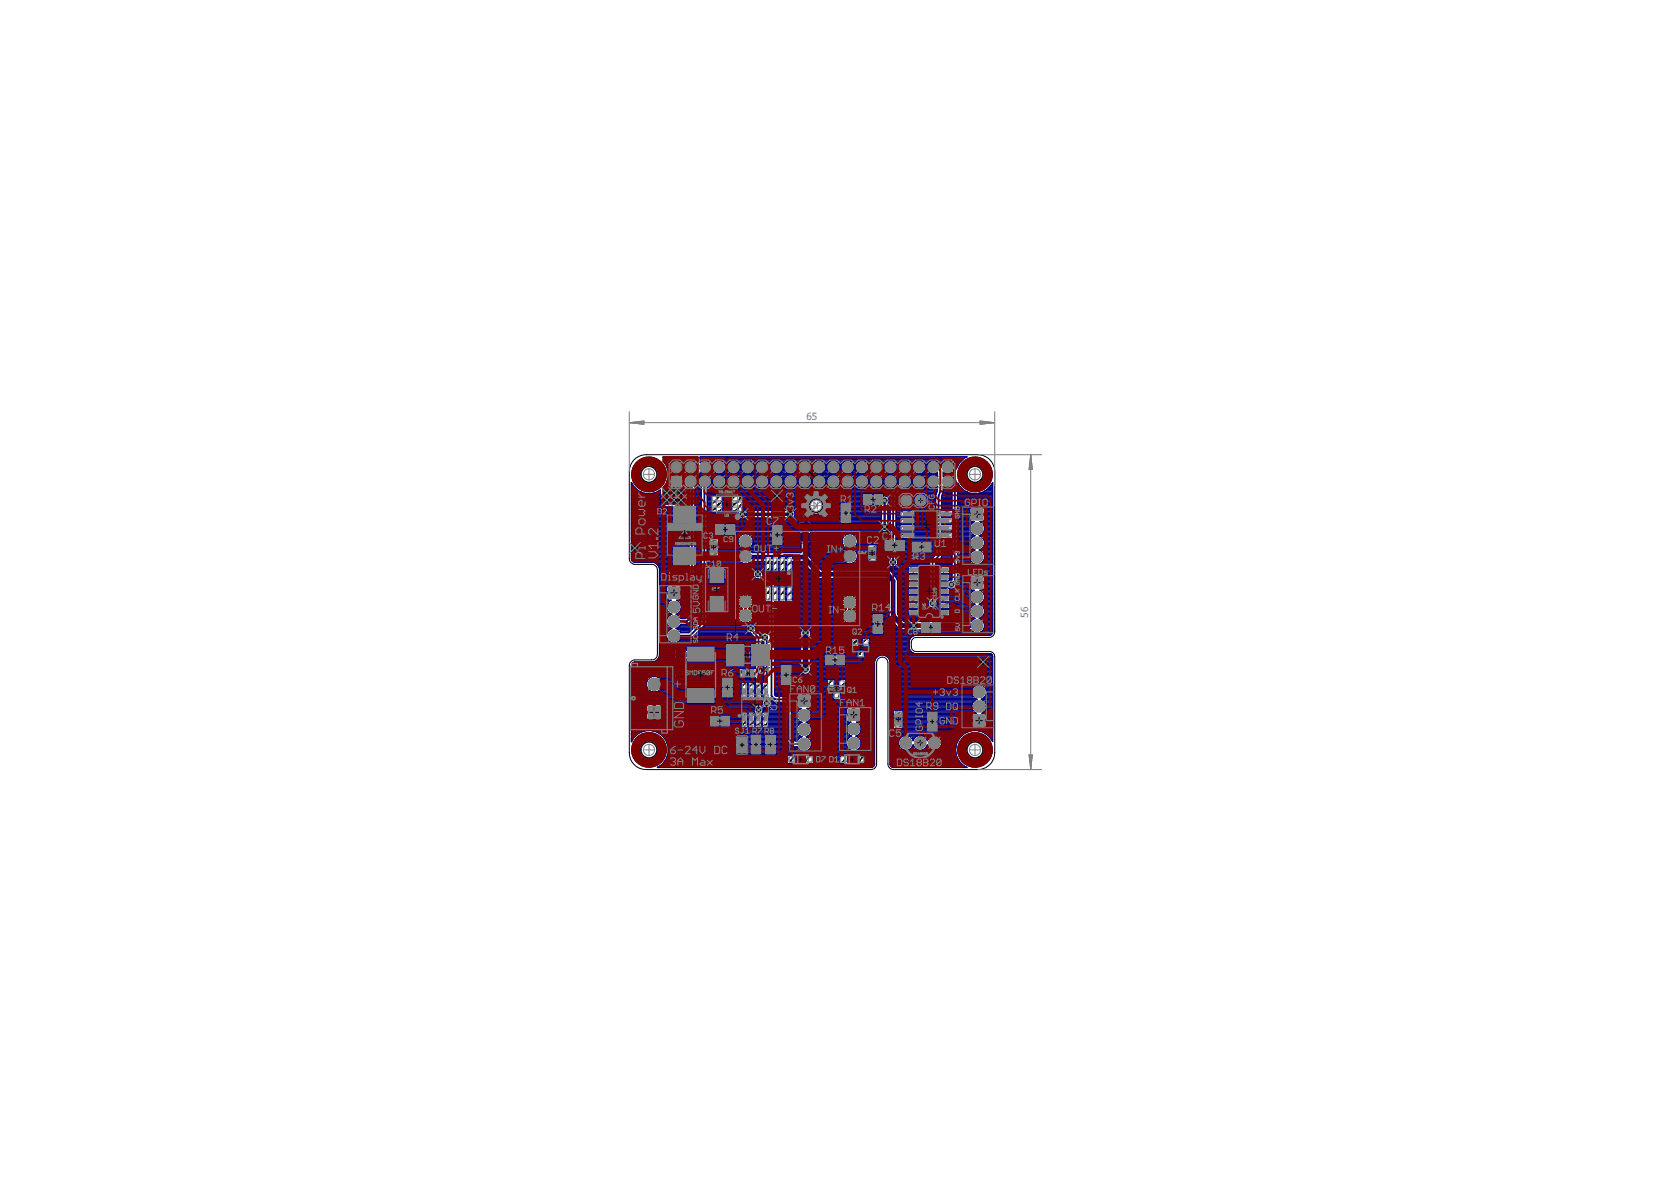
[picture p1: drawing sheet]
<svg xmlns="http://www.w3.org/2000/svg" width="297mm" height="210mm" viewBox="0 0 297 210" stroke-linecap="round" stroke-linejoin="round" font-family="sans-serif">
<defs><g id="words">
<g font-size="1.8" fill="#808080">
<text x="143.4" y="74.7">65</text>
<text x="182.8" y="109.8" transform="rotate(-90 182.8 109.8)">56</text>
</g>
</g></defs>
<path d="M142.6 94.6h1M143.1 94.1v.9M144.6 89.9h.9M145.1 89.5v.8M120.5 118.5h1M121 118v1" fill="none" stroke="#000" stroke-width=".18"/>
<g fill="none" stroke="#808080" stroke-width=".18">
<path d="M140.5 96.4h1.2v-.6l-.2-.2h-.4l-.2 .2v.6M140.5 93.2v.8l.8-.8 .4 .2v.4l-.2 .2M140.5 95.6l.4 .3M140.5 94.8h1.2l-.4 .4M140.5 94.4v.8M142.4 93.8v1.4M143.5 90.3h.5M143.5 90.2h.5M143.5 90.1h.5M143.5 89.6h.5M143.5 89.5h.5M143.5 89.4h.5"/>
<path d="M143.5 89.6l.2 .2M143.6 90.1h.4M143.6 90.1h-.1M143.6 89.7h.4M143.6 90h.4M143.7 89.9h.3M143.7 89.8h.3M143.7 89.8l-.1 .3M143.7 93.8v1.4M144 89.6h-.5v-.2h.5v1h-.5v-.3M144.1 88.9h-1.8v2h1.8M144.1 96.4h1.2l-.4 .4"/>
<path d="M144.1 96v.8M144.1 95.6h1.2M144.1 95l.4 .6 .4-.6M145.3 93.9v.7h-.6l.2-.3-.2-.4h-.4l-.2 .2v.3l.2 .2M146.1 88.9h1.7v2h-1.7M146.2 89.6h.5v-.2h-.5v1h.5v-.3M146.2 90.3h.5M146.2 90.2h.5M146.2 90.1h.5M146.2 90.1h.4M146.2 90h.3M146.2 89.9h.3"/>
<path d="M146.2 89.8h.3M146.2 89.6h.5M146.2 89.5h.5M146.2 89.4h.5M146.5 87.9l-.2 .2v.2l.2 .2h.4l.2-.2M146.5 87.9h.2M146.5 90l.1 .1M146.5 89.8v.2M146.5 89.7h-.3M146.5 89.7v.1M146.6 90.1h.1M146.6 89.6l-.1 .1"/>
<path d="M147.1 87.5l-.2-.1h-.4l-.2 .1 .2 .4M147.4 87.5l.2-.1h.6v1.1h-.6l-.2-.2zM148.2 89.9h.2M120.5 117.9h.2M120.5 118.1l.1-.4 .1 .4M120.8 117.8l.2-.1 .1 .3M120.8 117.8v.2h.3M120.8 117.8l.3 .2M121.2 117.9h.3l-.2-.2v.4M121.6 117.9v.2l.2-.1M121.6 117.9h.1M121.8 117.8l-.2-.1v.2"/>
<path d="M121.9 117.8l.3-.1v.4l-.3-.1zM122 117.9h.2M122.7 119.3l.2-.1 .3 .1v.5h-.3l-.2-.1zM123.6 119.2l-.4 .6M134.6 103.3h-1v.2l1 1v.3M135.1 104.8h1M136.1 103.8l-.5-.5v1.5M136.7 103.5v1l.2 .3h.5l.3-.3M136.7 103.5l.2-.2h.5l.3 .2v1M136.7 103.5l1 1M136.9 102.3v-.8l.3-.2h.7v1M138.5 101.5l.2-.2h.5l.3 .2v.5l-.3 .3h-.5l-.2-.3z"/>
<path d="M139.2 103.5l-.2-.2h-.5l-.3 .2v.3l1 1h-1M140 101.3h.8l.2 .2-.2 .3h-.5l-.3 .2 .3 .3h.7M141.5 102.3h.5M141.8 100.5v.3M142 101.3h-.2v1M142.3 103.3v1.5h-.8l-.2-.3v-.5l.2-.2h.8M142.6 101.3h.2l.5 .5M143.3 101.3v1M143.8 101.3h.3l.5 .5M143.8 104.3h-1v-.3l.3-.2h.5l.2 .2v.5l-.2 .3h-.5M144.4 103.3h1v1.5M144.6 101.3v1"/>
<path d="M144.9 104h.5M145.9 101.3h-.5l-.3 .2v.8h.8l.3-.3-.3-.2h-.8M146.7 101.5h1M146.7 100.8v1.5M147.7 100.8v1.5M148.2 102h.3v.3h-.3zM148.5 103.3h-1.1v.2l1.1 1v.3M149 101l.2-.2h.6l.2 .2v.3l-.2 .2h-.6l-.2 .3v.2l.2 .3h.6l.2-.3M150 103.5l-.2-.2h-.6l-.2 .2v.3l1 1h-1M112.6 125l.3-.3h1l.3 .3v.8h-1.6zM113.9 128l.3 .2v.6l-.3 .3h-1l-.3-.3v-.6l.3-.2h.5v.5M114.2 126.3h-1.6l1.6 1.1h-1.6"/>
<path d="M122.7 120.3l.2-.2h.6l.1 .2v.5h-.9z"/>
</g>
<g fill="#808080" stroke="#808080" stroke-width=".18">
<path d="M142.3 93.5h1.5v.4h-1.5z"/>
<path d="M142.3 95.2h1.5v.4h-1.5z"/>
<path d="M144.3 89.1h1.5v1.5h-1.5z"/>
<path d="M142.5 94.4h1.2v.3h-1.2z"/>
<path d="M142.3 92.9h1.6v1.4h-1.6z"/>
<path d="M142.3 94.8h1.6v1.3h-1.6z"/>
<path d="M142.5 89.1h1.5v1.6h-1.5z"/>
<path d="M146.1 89.1h1.5v1.6h-1.5z"/>
<path d="M120.3 120h1.5v1.3h-1.5z"/>
<path d="M120.3 115.7h1.5v1.3h-1.5z"/>
<path d="M119.4 84.8h1.6v1.6h-1.6z"/>
<path d="M115.2 125.5h2.1v2.2h-2.1z"/>
<path d="M173.1 127.1h1.9v2h-1.9z"/>
<path d="M118.8 104.4h2v2h-2z"/>
<path d="M142.2 92.9h1.7v1.4h-1.7z"/>
<path d="M142.2 94.8h1.7v1.4h-1.7z"/>
<path d="M142.5 89h1.6v1.7h-1.6z"/>
<path d="M146 89h1.7v1.7h-1.7z"/>
<path d="M172.7 102.6h2v2h-2z"/>
<path d="M141.9 123.6h2v2h-2z"/>
<path d="M150.8 126h2v2h-2z"/>
<path d="M120.2 120h1.6v1.3h-1.6z"/>
<path d="M120.2 115.7h1.6v1.3h-1.6z"/>
<path d="M172.7 90.4h2v2h-2z"/>
<circle cx="122.8" cy="85.6" r=".87"/>
<circle cx="125.3" cy="85.6" r=".87"/>
<circle cx="127.8" cy="85.6" r=".87"/>
<circle cx="130.4" cy="85.6" r=".87"/>
<circle cx="132.9" cy="85.6" r=".87"/>
<circle cx="120.2" cy="83" r=".87"/>
<circle cx="122.8" cy="83" r=".87"/>
<circle cx="125.3" cy="83" r=".87"/>
<circle cx="127.8" cy="83" r=".87"/>
<circle cx="130.4" cy="83" r=".87"/>
<circle cx="132.9" cy="83" r=".87"/>
<circle cx="135.5" cy="85.6" r=".87"/>
<circle cx="135.5" cy="83" r=".87"/>
<circle cx="138" cy="85.6" r=".87"/>
<circle cx="140.5" cy="85.6" r=".87"/>
<circle cx="143.1" cy="85.6" r=".87"/>
<circle cx="145.6" cy="85.6" r=".87"/>
<circle cx="148.1" cy="85.6" r=".87"/>
<circle cx="150.7" cy="85.6" r=".87"/>
<circle cx="138" cy="83" r=".87"/>
<circle cx="140.5" cy="83" r=".87"/>
<circle cx="143.1" cy="83" r=".87"/>
<circle cx="145.6" cy="83" r=".87"/>
<circle cx="148.1" cy="83" r=".87"/>
<circle cx="150.7" cy="83" r=".87"/>
<circle cx="153.2" cy="85.6" r=".87"/>
<circle cx="153.2" cy="83" r=".87"/>
<circle cx="155.8" cy="85.6" r=".87"/>
<circle cx="158.3" cy="85.6" r=".87"/>
<circle cx="160.8" cy="85.6" r=".87"/>
<circle cx="163.4" cy="85.6" r=".87"/>
<circle cx="165.9" cy="85.6" r=".87"/>
<circle cx="168.5" cy="85.6" r=".87"/>
<circle cx="155.8" cy="83" r=".87"/>
<circle cx="158.3" cy="83" r=".87"/>
<circle cx="160.8" cy="83" r=".87"/>
<circle cx="163.4" cy="83" r=".87"/>
<circle cx="165.9" cy="83" r=".87"/>
<circle cx="168.5" cy="83" r=".87"/>
<circle cx="163.6" cy="89" r=".87"/>
<circle cx="161.1" cy="89" r=".87"/>
</g>
<path d="M141.3 89.9h.6M141.6 89.5v.8M141.6 90.3h.1M148.2 89.9h.7" fill="none" stroke="#808080" stroke-width=".25"/>
<path d="M120 116.2h-.5v4.6h.5M120 117.5h2M122 116.2h.4v4.6h-.4" fill="none" stroke="#808080" stroke-width=".21"/>
<g fill="#808080" stroke="#808080" stroke-width=".18">
<circle cx="115.4" cy="133.3" r="1.44"/>
<circle cx="115.4" cy="84.3" r="1.44"/>
<circle cx="173.3" cy="84.3" r="1.44"/>
<circle cx="173.3" cy="133.3" r="1.44"/>
<circle cx="116.3" cy="121.6" r="1.06"/>
<circle cx="161" cy="132" r=".99"/>
<circle cx="163.6" cy="132" r=".99"/>
<circle cx="166.1" cy="132" r=".99"/>
<circle cx="174.1" cy="125.5" r=".99"/>
<circle cx="174.1" cy="123" r=".99"/>
<circle cx="119.8" cy="107.9" r=".99"/>
<circle cx="119.8" cy="110.4" r=".99"/>
<circle cx="119.8" cy="113" r=".99"/>
<circle cx="145.1" cy="89.9" r="1.21"/>
<circle cx="173.7" cy="106.1" r=".99"/>
<circle cx="173.7" cy="108.6" r=".99"/>
<circle cx="173.7" cy="111.2" r=".99"/>
<circle cx="142.9" cy="127.1" r=".99"/>
<circle cx="142.9" cy="129.7" r=".99"/>
<circle cx="142.9" cy="132.2" r=".99"/>
<circle cx="151.8" cy="129.6" r=".99"/>
<circle cx="151.8" cy="132.1" r=".99"/>
<circle cx="173.7" cy="93.9" r=".99"/>
<circle cx="173.7" cy="96.5" r=".99"/>
<circle cx="173.7" cy="99" r=".99"/>
<circle cx="132.5" cy="109.4" r="1.02"/>
<circle cx="132.5" cy="107" r="1.02"/>
<circle cx="132.5" cy="98.8" r="1.02"/>
<circle cx="132.5" cy="96.2" r="1.02"/>
<circle cx="151.1" cy="96.2" r="1.02"/>
<circle cx="151.1" cy="98.8" r="1.02"/>
<circle cx="151.1" cy="107.1" r="1.02"/>
<circle cx="151.1" cy="109.5" r="1.02"/>
</g>
<path d="M142.1 92.6h1.9v3.9h-1.9z" fill="none" stroke="#000080" stroke-width=".18"/>
<g fill="#000080" stroke="#000080" stroke-width=".18">
<circle cx="115.4" cy="133.3" r="3.1"/>
<circle cx="115.4" cy="84.3" r="3.1"/>
<circle cx="173.3" cy="133.3" r="3.1"/>
<circle cx="173.3" cy="84.3" r="3.1"/>
</g>
<g fill="#000080" stroke="#000080" stroke-width=".18">
<path d="M142.3 92.9h1.6v1.4h-1.6z"/>
<path d="M142.3 94.8h1.6v1.3h-1.6z"/>
<path d="M142.5 89.1h1.5v1.6h-1.5z"/>
<path d="M146.1 89.1h1.5v1.6h-1.5z"/>
<path d="M120.3 120h1.5v1.3h-1.5z"/>
<path d="M120.3 115.7h1.5v1.3h-1.5z"/>
</g>
<g fill="none" stroke="#000080" stroke-width=".25">
<path d="M112.2 89.7h5.2M112.2 88.8h5.2M112.2 91.5h10.3M112.2 92.6h10.3M112.2 91h10.3M112.2 88.1h5.2M112.2 99.3h10.3M112.2 99h10.3M112.2 98.8h10.3M112.2 98.6h10.3M112.2 98.4h10.3M112.2 98.1h10.3"/>
<path d="M112.2 97.9h10.3M112.2 97.7h10.3M112.2 97.5h10.3M112.2 97.2h10.3M112.2 97h10.3M112.2 96.8h10.3M112.2 96.6h10.3M112.2 96.4h10.3M112.2 96.1h10.3M112.2 95.9h10.3M112.2 95.7h10.3M112.2 95.5h10.3"/>
<path d="M112.2 95.2h10.3M112.2 95h10.3M112.2 94.8h10.3M112.2 94.6h10.3M112.2 94.4h10.3M112.2 94.1h10.3M112.2 93.9h10.3M112.2 93.7h10.3M112.2 93.5h10.3M112.2 93.3h10.3M112.2 93h10.3M112.2 92.8h10.3"/>
<path d="M112.2 92.4h10.3M112.2 92.1h10.3M112.2 91.9h10.3M112.2 91.7h10.3M112.2 91.2h10.3M112.2 90.8h10.3M112.2 90.6h10.3M112.2 90.4h10.3M112.2 90.1h5.8M112.2 89.9h5.4M112.2 89.5h5.2M112.2 89.3h5.2"/>
<path d="M112.2 89h5.2M112.2 88.6h5.2M112.2 88.4h5.2M112.2 87.9h5.2M112.2 87.7h2.5M112.2 87.5h1.8M112.2 87.2h1.3M112.2 87h1M112.2 86.8h.8M112.2 86.6h.6M112.2 86.4h.4M112.2 86.1h.3"/>
<path d="M112.2 85.9h.1M112.3 99.5h10.2M112.4 99.7h10.1M112.8 99.9h9.7M116 87.7h1.4M116.8 87.5h.6M117.1 87.2h.3M117.3 89.5l.1 .2M117.4 89.3l-.1 .2M117.4 89.3v-2.2a3.3 3.3 0 0 1-5.2-1.3v13.5a.62 .62 0 0 0 .7 .6h3.2l.5 .2M117.4 89.7h.1M117.4 89.7l.2 .2"/>
<path d="M117.6 89.9l.5 .3 2.8-.1M117.9 81.9h1.8M117.9 81.9a3.4 3.4 0 0 1 .1 4.8v2.8M118 88.8h3.6M118 88.1h3.6M118 89.5h3.2M118 89.3h3.5M118 89h3.6M118 88.6h3.6M118 88.4h3.6M118 87.9h3.6M118 87.7h3.6"/>
<path d="M118 87.5h3.6M118 87.2h3.6M118 87h3.6M118 86.8h3.6M118 89.5h.1M118 86.6h1.1M118 81.7h5.9M118.1 82.1h1.4M118.1 90.1h.1M118.1 81.5h5.8M118.2 86.4h.8M118.3 82.4h1"/>
<path d="M118.3 90.1h4.2M118.3 86.1h.7M118.4 82.6h.7M118.5 85.9h.5M118.5 82.8h.6M118.6 85.7h.4M118.6 83h1.5M118.6 85.5h.4M118.7 83.3h.4M118.7 85.3h.3M118.8 83.5h.3M118.8 85h.2"/>
<path d="M118.8 83.7h.5M118.9 84.8h.1M118.9 84.6h.2M118.9 84.4h2.8M118.9 84.1h.8M118.9 83.9h.6M119.1 83.5l.7 .7h.3v-2.3h-.3l-.7 .7v.3h2.3v-.3l-.7-.7h-.3v2.3h.3l.7-.7M119.1 83.5v-.3h2.3v.3M119.3 84.4l-.3 .2v1.9l.3 .3M120.1 84.1h.3M120.1 83.9h.3M120.1 83.7h.3"/>
<path d="M120.1 83.5h.3M120.1 83.3h.3M120.1 82.8h.3M120.1 82.6h.3M120.1 82.4h.3M120.1 82.1h.3M120.1 81.9h.3M120.4 83h2.2M120.7 84.1h1.6M120.7 81.9h1.6M120.9 90.1h.1M120.9 82.1h1.1"/>
<path d="M121 83.9h1M121.1 90.1h.1M121.2 83.7h.6M121.2 82.4h.6M121.2 84.4l.2 .2v1.9l-.2 .3M121.3 86.6h.3M121.4 84.6h.2M121.4 83.5h.2M121.4 83.3h.2M121.4 82.8h.2M121.4 82.6h.2M121.4 84.8h.2"/>
<path d="M121.4 85.7h.2M121.4 85.5h.2M121.4 86.4h.2M121.4 86.1h.2M121.4 85.9h.2M121.4 85.3h.2M121.4 85h.2M121.6 89.9h.9M121.6 86.1h.1M121.6 85v.1M121.6 83.5l.7 .7h.3v-2.3h-.3l-.7 .7v.3h2.3v-.3l-.7-.7h-.3v2.3h.3l.7-.7M121.6 83.5v-.3h2.3v.3"/>
<path d="M122 89.5l-.1 .2M122 89.5h.5M122.1 89.3l-.1 .2M122.1 89.3h.1M122.1 89.3h.4M122.2 89h.1M122.2 88.8l-.1 .5M122.2 88.8v-2.2l.3 .1v22.6l-.7 .6M122.2 88.8v.1M122.2 88.8h.3M122.2 88.1h.3M122.2 89h.3"/>
<path d="M122.2 88.6h.3M122.2 88.4h.3M122.2 87.9h.3M122.2 87.7h.3M122.2 87.5h.3M122.2 87.2h.3M122.2 87h.3M122.2 86.8h.3M122.5 89.7h-.7l-.3 .3-.6 .1M122.6 84.1h.3M122.6 83.9h.3M122.6 83.7h.3"/>
<path d="M122.6 83.5h.3M122.6 83.3h.3M122.6 82.8h.3M122.6 82.6h.3M122.6 82.4h.3M122.6 82.1h.3M122.6 81.9h.3M122.9 83h1M123.3 81.9h.6M123.3 84.1h.5M123.5 82.1h.4M123.5 83.9h.4"/>
<path d="M123.5 89.7h1.2M123.5 88.8h1.2M123.5 91.5h1.2M123.5 92.6h1.2M123.5 91h1.2M123.5 88.1h1.2M123.5 99.9h1.2M123.5 99.7h1.2M123.5 99.5h1.2M123.5 99.3h1.2M123.5 99h1.2M123.5 98.8h1.2"/>
<path d="M123.5 98.6h1.2M123.5 98.4h1.2M123.5 98.1h1.2M123.5 97.9h1.2M123.5 97.7h1.2M123.5 97.5h1.2M123.5 97.2h1.2M123.5 97h1.2M123.5 96.8h1.2M123.5 96.6h1.2M123.5 96.4h1.2M123.5 96.1h1.2"/>
<path d="M123.5 95.9h1.2M123.5 95.7h1.2M123.5 95.5h1.2M123.5 95.2h1.2M123.5 95h1.2M123.5 94.8h1.2M123.5 94.6h1.2M123.5 94.4h1.2M123.5 94.1h1.2M123.5 93.9h1.2M123.5 93.7h1.2M123.5 93.5h1.2"/>
<path d="M123.5 93.3h1.2M123.5 93h1.2M123.5 92.8h1.2M123.5 92.4h1.2M123.5 92.1h1.2M123.5 91.9h1.2M123.5 91.7h1.2M123.5 91.2h1.2M123.5 90.8h1.2M123.5 90.6h1.2M123.5 90.4h1.2M123.5 90.1h1.2"/>
<path d="M123.5 89.9h1.2M123.5 89.5h1.2M123.5 89.3h1.2M123.5 89h1.2M123.5 88.6h1.2M123.5 88.4h1.2M123.5 87.9h1.2M123.5 87.7h1.2M123.5 87.5h1.2M123.5 87.2h1.2M123.5 87h1.2M123.5 86.8h1.2"/>
<path d="M123.5 86.6h1.2M123.6 86.4h.9M123.7 82.4h.2M123.7 83.7h.2M123.8 84.8h.7M123.8 86.1h.4M123.8 85h.4M123.8 84.1l-.2 .2h-1.8l-.2 .1v4.6l-.2 .3-.5 .3h-2.8l-.1-.1M123.9 85.7h.3M123.9 85.5h.3M123.9 85.9h.3M123.9 85.3h.3"/>
<path d="M123.9 83.5h.1M123.9 83.3h.1M123.9 82.8h.1M123.9 82.6h.1M123.9 81.3h-6l.3 .3-.3 .3M123.9 81.3v2.6l-.1 .2M123.9 81.3h.1M124.2 84.6l-.6 .2 .3 .3v1l-.4 .5v23.1l-1.2 1.3h-1.3l-.5 .6-.3 .1 .3 .2 .5 .6h1.4l2.3-2.3v-23.6l-.5-.5v-1l.6-.7h1l.6 .7v1l-.7 .6v24l-2.8 2.8h-1.9a1.33 1.33 0 0 1-1.4 .8 1.33 1.33 0 0 1-1.1-1.1M124.2 84.6h.5M124.3 84.5h.1M124.4 84.4l-.2 .2M124.4 84.4h42.2"/>
<path d="M124.5 84.1l-.1 .3M124.5 84.1h.3M124.5 82.1h.1M124.5 81.9h.3M124.5 81.7h46.6M124.5 81.5h46.8M124.5 83.9h.1M124.5 81.3h47.2M124.5 84v.1M124.5 81.2v1.1l.3-.4h.4v1h1.2v-.3l-.6-.7h-.4v2.3h.4l.6-.7M124.5 81.2h47.4a3.1 3.1 0 0 0-1.9 2.1l-.4-.4v-.3l-.7-.7h-.9l-.7 .7v.4M125.2 84.1h.2"/>
<path d="M125.2 83.9h.2M125.2 83.7h.2M125.2 83.5h.2M125.2 83.3h.2M125.2 82.8h.2M125.2 82.6h.2M125.2 82.4h.2M125.2 82.1h.2M125.2 81.9h.2M125.4 83h1.3M125.7 89.7h16.4M125.7 88.8h16.5"/>
<path d="M125.7 91.5h5.4M125.7 91h5.5M125.7 88.1h32.5M125.7 99.9h6M125.7 99.7h5.8M125.7 99.5h5.6M125.7 99.3h5.5M125.7 99h5.5M125.7 98.8h5.5M125.7 98.6h5.5M125.7 98.4h5.6M125.7 98.1h5.7"/>
<path d="M125.7 97.9h5.9M125.7 97.7h6.1M125.7 97.5h6.3M125.7 97.2h5.9M125.7 97h5.7M125.7 96.8h5.6M125.7 96.6h5.5M125.7 96.4h5.5M125.7 96.1h5.5M125.7 95.9h5.5M125.7 95.7h5.6M125.7 95.5h5.7"/>
<path d="M125.7 95.2h5.9M125.7 95h6.1M125.7 94.8h16.2M125.7 94.6h16.3M125.7 94.4h16.2M125.7 94.1h16.2M125.7 93.9h16.2M125.7 93.7h16.2M125.7 93.5h16.2M125.7 93.3h16.2M125.7 93h16.2M125.7 92.8h16.2"/>
<path d="M125.7 92.4h16.9M125.7 92.1h5.9M125.7 91.9h5.6M125.7 91.7h5.5M125.7 91.2h5.4M125.7 90.8h5.7M125.7 90.6h6M125.7 90.4h16.4M125.7 90.1h16.4M125.7 89.9h16.4M125.7 89.5h16.4M125.7 89.3h16.4"/>
<path d="M125.7 89h16.4M125.7 88.6h18.5M125.7 88.4h19M125.7 87.9h32.5M125.7 87.7h32.5M125.7 87.5h32.6M125.7 87.2h32.8M125.7 87h33M125.7 86.8h33.3M125.8 81.9h1.5M125.8 84.1h1.5M125.9 86.6h1.3"/>
<path d="M125.9 84.6h1.3M126 82.1h1.1M126 83.9h1.1M126.1 86.4h.9M126.2 84.8h.8M126.2 82.4h.7M126.3 83.7h.6M126.4 86.1h.4M126.4 85h.4M126.4 83.5v-.3h-1.2v1h-.4l-.3-.3v.1M126.4 85.7h.3M126.4 85.5h.3"/>
<path d="M126.4 85.9h.3M126.4 85.3h.3M126.4 83.5h.3M126.4 83.3h.3M126.4 82.8h.3M126.4 82.6h.3M126.7 83.5v-.9l.7-.7h.9l.7 .7v.9M126.7 83.5l.7 .7h.9l.7-.7M128.3 81.9h1.6M128.4 84.1h1.5M128.5 86.6h1.3M128.5 84.6h1.3"/>
<path d="M128.6 82.1h1.1M128.6 83.9h1M128.7 86.4h.9M128.7 84.8h.8M128.8 82.4h.6M128.8 83.7h.6M128.9 86.1h.4M128.9 85h.4M129 85.7h2.8M129 85.5h2.8M129 85.9h.2M129 85.3h.2"/>
<path d="M129 83.5h.2M129 83.3h.2M129 83h.2M129 82.8h.2M129 82.6h.2M129.2 85.4v-.3l.7-.7h.4v2.3h-.4l-.7-.6v-.4M129.2 83.5l.7 .7h1l.6-.7M129.2 83.5v-.9l.7-.7h1l.6 .7v.9M130.3 84.8h.2M130.3 86.6h.2M130.3 86.4h.2M130.3 86.1h.2"/>
<path d="M130.3 85.9h.2M130.3 85.3h.2M130.3 85h.2M130.3 84.6h.2M130.9 81.9h1.5M130.9 84.1h1.5M131 86.6h1.3M131 84.6h1.3M131.1 82.1h1.1M131.1 91.2a.85 .85 0 0 1 1.4-.5h7.5a.85 .85 0 0 1 1.3 .5M131.1 91.2a.85 .85 0 0 0 .4 .9 .85 .85 0 0 0 1 0h7.5a.85 .85 0 0 0 1 0 .85 .85 0 0 0 .3-.9M131.1 83.9h1.1"/>
<path d="M131.2 95.9a1.38 1.38 0 0 1 1.3-1.1 1.38 1.38 0 0 1 1.4 1.1M131.2 98.6a1.37 1.37 0 0 0 .7 1.5 1.37 1.37 0 0 0 1.6-.3h9.1l2.6 2.9M131.2 95.9a1.36 1.36 0 0 0 1 1.6l-.4 .2-.4 .4-.2 .5M131.2 86.4h.9M131.2 84.8h.9M131.3 82.4h.7M131.3 83.7h.7M131.4 86.1h.5M131.4 85h.4M131.5 85.4v-.3l-.6-.7h-.4v2.3h.4l.6-.6v-.4M131.5 85.9h.3M131.5 85.3h.3"/>
<path d="M131.5 83.5h.3M131.5 83.3h.3M131.5 83h.3M131.5 82.8h.3M131.5 82.6h.3M131.8 83.5l.6 .7h1l.7-.7M131.8 83.5v-.9l.6-.7h1l.7 .7v.9M132.2 90.6h8.1M132.3 92.1h7.8M133 97.5h9.4M133.2 95h8.7M133.3 97.7h9.1"/>
<path d="M133.4 99.9h9.3M133.4 97.2h9M133.4 81.9h1.6M133.4 84.1h1.5M133.5 95.2h8.4M133.5 97.9h8.9M133.5 86.6h1.4M133.5 84.6h1.3M133.6 97h8.8M133.6 82.1h1.1M133.7 83.9h1M133.7 95.5h8.2"/>
<path d="M133.7 98.1h8.7M133.8 96.8h8.6M133.8 86.4h.8M133.8 84.8h.8M133.8 95.7h8.1M133.8 96.6h8.6M133.9 82.4h.6M133.9 96.4h8M133.9 96.1h8M133.9 95.9h8M133.9 83.7h.6M134 86.1h.4"/>
<path d="M134 85h.4M134.1 85.7h.2M134.1 85.5h.2M134.1 85.9h.2M134.1 85.3h.2M134.1 83.5h.2M134.1 83.3h.2M134.1 83h1.2M134.1 82.8h.2M134.1 82.6h.2M134.3 83.5l.7 .7h.3v-2.3h-.3l-.7 .7v.3h2.3v-.3l-.7-.7h-.3v2.3h.3l.7-.7M134.3 83.5v-.3h2.3v.3"/>
<path d="M135.3 84.1h.3M135.3 83.9h.3M135.3 83.7h.3M135.3 83.5h.3M135.3 83.3h.3M135.3 82.8h.3M135.3 82.6h.3M135.3 82.4h.3M135.3 82.1h.3M135.3 81.9h.3M135.6 83h1.3M136 81.9h1.5"/>
<path d="M136 84.1h1.5M136.1 86.6h1.3M136.1 84.6h1.3M136.2 83.9h1.1M136.2 82.1h1.1M136.3 86.4h.9M136.3 84.8h.9M136.4 82.4h.7M136.4 83.7h.6M136.5 86.1h.4M136.5 85h.4M136.6 85.7h.3"/>
<path d="M136.6 85.5h.3M136.6 85.9h.3M136.6 85.3h.3M136.6 83.5h.3M136.6 83.3h.3M136.6 82.8h.3M136.6 82.6h.3M136.9 83.5l.6 .7h1l.6-.7M136.9 83.5v-.9l.6-.7h1l.6 .7v.9M138.5 81.9h1.5M138.5 84.1h1.5M138.6 86.6h1.3"/>
<path d="M138.6 84.6h1.3M138.7 82.1h1.1M138.7 83.9h1.1M138.8 84.8h.9M138.8 86.4h.9M138.9 82.4h.7M139 83.7h.6M139 86.1h.5M139.1 85h.4M139.1 85.7h.3M139.1 85.5h.3M139.1 85.9h.3"/>
<path d="M139.1 85.3h.3M139.1 83.5h.3M139.1 83.3h.3M139.1 83h.3M139.1 82.8h.3M139.1 82.6h.3M139.4 83.5l.7 .7h.9l.7-.7M139.4 83.5v-.9l.7-.7h.9l.7 .7v.9M140.7 90.6h1.4M140.9 92.1h1.7M141 81.9h1.6M141.1 84.1h1.5"/>
<path d="M141.1 90.8h1M141.1 86.6h1.4M141.2 91.9h1.4M141.2 84.6h1.3M141.2 91l1.4 .1v1.5h-16.9M141.2 82.1h1.1M141.3 91.7h1.3M141.3 83.9h1M141.3 91.5h1.3M141.3 91.2h1.3M141.4 84.8h.8M141.4 86.4h.8"/>
<path d="M141.5 82.4h.6M141.5 83.7h.6M141.6 86.1h.4M141.6 85h.4M141.7 85.7h.2M141.7 85.5h.2M141.7 85.9h.2M141.7 85.3h.2M141.7 83.5h.2M141.7 83.3h.2M141.7 83h1.2M141.7 82.8h.2"/>
<path d="M141.7 82.6h.2M141.9 83.5l.7 .7h.3v-2.3h-.3l-.7 .7v.3h2.3v-.3l-.6-.7h-.4v2.3h.4l.6-.7M141.9 83.5v-.3h2.3v.3M142.1 92.6l-.2 .2v1.6l.1 .2-.1 .1v1.6l.2 .2h.3v1.7h-8.7l-.4-.5-.4-.2a1.37 1.37 0 0 0 1-1.6M142.9 84.1h.3M142.9 83.9h.3M142.9 83.7h.3M142.9 83.5h.3M142.9 83.3h.3M142.9 82.8h.3M142.9 82.6h.3M142.9 82.4h.3"/>
<path d="M142.9 82.1h.3M142.9 81.9h.3M143.2 83h1.3M143.6 81.9h1.5M143.6 84.1h1.5M143.7 86.6h1.3M143.7 84.6h1.3M143.7 98.6h6M143.7 98.4h6.1M143.7 98.1h6.2M143.7 97.9h6.4M143.7 97.7h6.6"/>
<path d="M143.7 97.5h6.8M143.7 97.2h6.5M143.7 97h6.2M143.7 96.8h6.1M143.7 96.6h6M143.8 82.1h1.1M143.8 98.8h5.9M143.8 83.9h1.1M143.9 84.8h.9M143.9 86.4h.9M144 91.5h12.7M144 92.4h12.7"/>
<path d="M144 92.1h12.7M144 91.9h12.7M144 91.7h12.7M144 91.2h.4M144 99h5.7M144 92.6l.3 .2v1.6l-.2 .2 .2 .1v1.6l-.3 .2h-.3v2.2l2.3 2.6h12l.5 .3 1 1.4M144 82.4h.7M144 83.7h.7M144.1 86.1h.5M144.1 94.6h14.1M144.1 85h.4M144.2 96.4h5.5"/>
<path d="M144.2 85.7h.3M144.2 85.5h.3M144.2 88.6l-.1 .1h-1.7l-.3 .2v1.9l.3 .3M144.2 88.6l.6-.3h.6l.5 .3M144.2 99.3h5.6M144.2 85.9h.3M144.2 85.3h.3M144.2 83.5h.3M144.2 83.3h.3M144.2 82.8h.3M144.2 82.6h.3M144.3 96.1h5.4"/>
<path d="M144.3 95.9h5.4M144.3 95.7h5.5M144.3 95.5h5.6M144.3 95.2h5.8M144.3 95h6.1M144.3 94.8h13.9M144.3 94.4h12.5M144.3 94.1h12.3M144.3 93.9h12.2M144.3 93.7h12.1M144.3 93.5h12.1M144.3 93.3h12.2"/>
<path d="M144.3 93h12.4M144.3 92.8h12.4M144.4 99.5h5.4M144.5 83.5l.6 .7h1l.6-.7M144.5 83.5v-.9l.6-.7h1l.6 .7v.9M144.6 99.7h5.4M144.8 99.9h5.4M145.4 88.4h11.3M145.7 91.2h11M145.9 88.6l.8 .1v1h10M145.9 88.6h10.6M146.1 81.9h1.6"/>
<path d="M146.1 84.1h1.5M146.2 86.6h1.3M146.2 84.6h1.3M146.3 82.1h1.1M146.3 83.9h1.1M146.5 84.8h.8M146.5 86.4h.8M146.6 82.4h.6M146.6 83.7h.6M146.7 86.1h.4M146.7 85h.4M146.7 91.1v-1.1h1.3v.7l-.2 .3-1.8 .1a1.72 1.72 0 0 1-2 0v1.5h12.7"/>
<path d="M146.7 88.8h.3M146.7 90.8h.3M146.7 90.6h.3M146.7 90.4h.3M146.7 90.1h.3M146.7 89.5h.3M146.7 89.3h.3M146.7 89h.3M146.7 85.7h.3M146.7 85.5h.3M146.7 85.9h.3M146.7 85.3h.3"/>
<path d="M146.7 83.5h.3M146.7 83.3h.3M146.7 83h.3M146.7 82.8h.3M146.7 82.6h.3M147 89.9h9.7M147 83.5v-.9l.7-.7h.9l.7 .7v.9M147 83.5l.7 .7h.9l.7-.7M147.7 91h9M147.9 88.8h8.5M147.9 88.8l-.2-.1h-.7v2.4M147.9 88.8l.1 .2"/>
<path d="M148 90.8h8.7M148 89v.7M148 90.6h8.7M148 90.4h8.7M148 90.1h8.7M148 89.5h8.6M148 89.3h8.5M148 89h8.4M148.7 81.9h1.5M148.7 84.1h1.5M148.8 86.6h1.3M148.8 84.6h1.3"/>
<path d="M148.9 82.1h1.1M148.9 83.9h1M149 84.8h.8M149 86.4h.9M149.1 82.4h.7M149.1 83.7h.6M149.2 86.1h.4M149.2 85h.4M149.3 85.7h2.8M149.3 85.5h2.8M149.3 85.9h.2M149.3 85.3h.2"/>
<path d="M149.3 83.5h.2M149.3 83.3h.2M149.3 83h.2M149.3 82.8h.2M149.3 82.6h.2M149.5 85.4v-.3l.7-.7h.4v2.3h-.4l-.7-.6v-.4M149.5 83.5v-.9l.7-.7h1l.6 .7v.9M149.5 83.5l.7 .7h1l.6-.7M149.7 98.6l.2-.5 .4-.4 .4-.2a1.37 1.37 0 0 1-.8-2.1 1.37 1.37 0 0 1 2.3 0 1.37 1.37 0 0 1-.8 2.1l.4 .2 .4 .4 .2 .5M149.7 98.6a1.39 1.39 0 0 0 1.4 1.6 1.39 1.39 0 0 0 1.3-1.6M150.6 84.8h.2M150.6 86.6h.2"/>
<path d="M150.6 86.4h.2M150.6 86.1h.2M150.6 85.9h.2M150.6 85.3h.2M150.6 85h.2M150.6 84.6h.2M151.2 84.1h1.5M151.2 81.9h1.5M151.3 86.6h1.3M151.3 84.6h1.3M151.4 82.1h1.1M151.4 83.9h1.1"/>
<path d="M151.5 86.4h.9M151.5 84.8h.9M151.6 97.5h6.6M151.6 83.7h.7M151.6 82.4h.7M151.7 95h6.5M151.7 86.1h.5M151.8 85h.4M151.8 97.7h6.4M151.8 85.4v-.3l-.6-.7h-.4v2.3h.4l.6-.6v-.4M151.8 85.9h.3M151.8 85.3h.3"/>
<path d="M151.8 83.5h.3M151.8 83.3h.3M151.8 83h.3M151.8 82.8h.3M151.8 82.6h.3M151.9 99.9h6M151.9 97.2h6.3M152 95.2h6.2M152 97.9h6.2M152.1 83.5v-.9l.7-.7h.9l.7 .7v.9M152.1 83.5l.7 .7h.9l.7-.7M152.1 99.7h5.9"/>
<path d="M152.2 97h6M152.2 95.5h6M152.2 98.1h6M152.3 99.5h5.8M152.3 96.8h5.9M152.3 98.4h5.9M152.3 95.7h5.9M152.4 99.3h5.8M152.4 96.6h5.8M152.4 95.9h5.8M152.4 99h5.8M152.4 98.8h5.8"/>
<path d="M152.4 98.6h5.8M152.4 96.4h5.8M152.4 96.1h5.8M153.7 81.9h1.6M153.7 84.1h1.6M153.8 86.6h1.4M153.8 84.6h1.4M153.9 82.1h1.1M154 83.9h1M154.1 86.4h.8M154.1 84.8h.8M154.2 82.4h.6"/>
<path d="M154.2 83.7h.6M154.3 86.1h.4M154.3 85h.4M154.4 85.7h.2M154.4 85.5h.2M154.4 85.9h.2M154.4 85.3h.2M154.4 83.5h.2M154.4 83.3h.2M154.4 83h1.2M154.4 82.8h.2M154.4 82.6h.2"/>
<path d="M154.6 83.5l.7 .7h.3v-2.3h-.3l-.7 .7v.3h2.3v-.3l-.7-.7h-.3v2.3h.3l.7-.7M154.6 83.5v-.3h2.3v.3M155.6 84.1h.3M155.6 83.9h.3M155.6 83.7h.3M155.6 83.5h.3M155.6 83.3h.3M155.6 82.8h.3M155.6 82.6h.3M155.6 82.4h.3M155.6 82.1h.3M155.6 81.9h.3"/>
<path d="M155.9 83h1.3M156.3 81.9h1.5M156.3 84.1h1.5M156.4 86.6h1.3M156.4 84.6h1.3M156.4 93.5a.84 .84 0 0 0 .8 1 .84 .84 0 0 0 .9-1M156.5 82.1h1.1M156.5 83.9h1.1M156.6 86.4h.9M156.6 84.8h.9M156.7 93l-.3 .5M156.7 82.4h.7"/>
<path d="M156.7 83.7h.7M156.8 86.1h.4M156.8 85h.4M156.9 85.7h.3M156.9 85.5h.3M156.9 85.9h.3M156.9 85.3h.3M156.9 83.5h.3M156.9 83.3h.3M156.9 82.8h.3M156.9 82.6h.3M157.1 88.1a.84 .84 0 0 0-.4 1.5v3.4"/>
<path d="M157.2 83.5l.6 .7h1l.6-.7M157.2 83.5v-.9l.6-.7h1l.6 .7v.9M157.4 88.1a.86 .86 0 0 1 .4 1.5v3.4M157.6 94.4h.6M157.8 89.7h.4M157.8 91.5h.4M157.8 92.6h.4M157.8 91h.4M157.8 93l.3 .5M157.8 93h.4M157.8 92.8h.4M157.8 92.4h.4"/>
<path d="M157.8 92.1h.4M157.8 91.9h.4M157.8 91.7h.4M157.8 91.2h.4M157.8 90.8h.4M157.8 90.6h.4M157.8 90.4h.4M157.8 90.1h.4M157.8 89.9h.4M157.8 88.4h.4M157.9 89.5h.3M157.9 94.1h.3"/>
<path d="M158 93.3h.2M158 88.6h.2M158 93.9h.2M158 89.3h.2M158.1 88.8h.1M158.1 93.7h.1M158.1 93.5h.1M158.1 89h.1M158.2 87.5h.1M158.6 87.2h.1M158.6 87.2l-.4 .3M158.8 81.9h1.5"/>
<path d="M158.8 84.1h1.5M158.9 86.6h.3M158.9 84.6h1.3M159 82.1h1.1M159 83.9h1.1M159.1 86.4h.3M159.2 84.8h.8M159.2 82.4h.7M159.3 83.7h.6M159.3 89.7h.9M159.3 88.8h3.2M159.3 91.5h7"/>
<path d="M159.3 92.6h7M159.3 91h7M159.3 88.1h1M159.3 99.3h6.4M159.3 99h6.6M159.3 98.8h6.8M159.3 98.6h7M159.3 98.4h7M159.3 98.1h7M159.3 97.9h7M159.3 97.7h7M159.3 97.5h7"/>
<path d="M159.3 97.2h7M159.3 97h7M159.3 96.8h7M159.3 96.6h7M159.3 96.4h7M159.3 96.1h7M159.3 95.9h7M159.3 95.7h7M159.3 95.5h7M159.3 95.2h7M159.3 95h7M159.3 94.8h7"/>
<path d="M159.3 94.6h7M159.3 94.4h7M159.3 94.1h7M159.3 93.9h7M159.3 93.7h7M159.3 93.5h7M159.3 93.3h7M159.3 93h7M159.3 92.8h7M159.3 92.4h7M159.3 92.1h7M159.3 91.9h7"/>
<path d="M159.3 91.7h7M159.3 91.2h7M159.3 90.8h7M159.3 90.6h7M159.3 90.4h7M159.3 90.1h7M159.3 89.9h1.2M159.3 89.5h.7M159.3 89.3h.7M159.3 89h1.7M159.3 88.6h.7M159.3 88.4h.8"/>
<path d="M159.3 87.9h1.2M159.4 86.1h.2M159.4 85h.4M159.4 85.7h.3M159.4 85.5h.3M159.4 85.9h.3M159.4 85.3h.3M159.4 83.5h.3M159.4 83.3h.3M159.4 83h1.3M159.4 82.8h.3M159.4 82.6h.3"/>
<path d="M159.5 99.5h6M159.6 99.7h5.6M159.6 87.7h6.9M159.6 99.9h5.6M159.7 86.1v-1l.7-.7h.9l.7 .7v1l-.7 .6h-.7l-1.3 1.3v11.3a.84 .84 0 0 1 .1 1.2 .84 .84 0 0 1-1.2 0 .84 .84 0 0 1 0-1.2v-11.8M159.7 83.5l.7 .7h.3v-2.3h-.3l-.7 .7v.3h2.3v-.3l-.7-.7h-.3v2.3h.3l.7-.7M159.7 83.5v-.3h2.3v.3M159.7 86.1h.1M159.7 86.1l-1.1 1.1M159.8 87.5h6.7M160 88.8v-.3l.6-.7h.4v2.3h-.4l-.6-.7v-.3h2.2v.3l-.6 .7h-.4v-2.3h.4l.6 .7v.3M160 87.2h6.6"/>
<path d="M160.3 87h6.3M160.5 86.8h6.1M160.7 84.1h.3M160.7 83.9h.3M160.7 83.7h.3M160.7 83.5h.3M160.7 83.3h.3M160.7 82.8h.3M160.7 82.6h.3M160.7 82.4h.3M160.7 82.1h.3M160.7 81.9h.3"/>
<path d="M161 89.7h.2M161 88.1h.2M161 89.9h.2M161 89.5h.2M161 89.3h.2M161 88.6h.2M161 88.4h.2M161 87.9h.2M161 83h1.2M161.2 89h1.3M161.3 81.9h1.6M161.4 84.1h1.5"/>
<path d="M161.5 86.6h1.3M161.5 84.6h1.3M161.6 82.1h1.1M161.6 83.9h1M161.7 86.4h.8M161.7 84.8h.8M161.7 87.9h1.4M161.8 89.9h1.2M161.8 82.4h.6M161.8 83.7h.6M161.9 88.1h.9M161.9 86.1h.4"/>
<path d="M161.9 85h.4M162 89.7h.8M162 85.7h.2M162 85.5h.2M162 85.9h.2M162 85.3h.2M162 83.5h.2M162 83.3h.2M162 82.8h.2M162 82.6h.2M162.1 88.4h.5M162.2 89.5h.3"/>
<path d="M162.2 83.5l.7 .7h1l.6-.7M162.2 83.5v-.9l.7-.7h1l.6 .7v.9M162.2 89.3h.3M162.2 88.6h.3M163.9 81.9h1.5M163.9 84.1h1.5M164 86.6h1.3M164 84.6h1.3M164.1 82.1h1.1M164.1 83.9h1.1M164.2 86.4h.9M164.2 84.8h.9"/>
<path d="M164.2 87.9h2.2M164.3 89.9h2M164.3 82.4h.7M164.3 83.7h.7M164.4 88.1h1.9M164.4 86.1h.5M164.4 85h.4M164.5 89.7h1.8M164.5 85.7h.3M164.5 85.5h.3M164.5 85.9h.3M164.5 85.3h.3"/>
<path d="M164.5 83.5h.3M164.5 83.3h.3M164.5 83h.3M164.5 82.8h.3M164.5 82.6h.3M164.7 88.4h1.6M164.7 89.5h1.6M164.8 83.5l.6 .7h1l.2-.2v.7l-.2-.3h-1l-.6 .7v1l.6 .6h1l.2-.2v.7l-.3 .9M164.8 88.8h1.5M164.8 89.3h1.5M164.8 89h1.5M164.8 88.6h1.5"/>
<path d="M166.3 88.1v10.5l-1.1 1.1M166.4 81.9h1.6M166.4 84.1h.2M166.5 86.6h.1M166.5 99.9h2.7M166.5 84.6h.1M166.6 82.1h1.1M166.8 99.7h2.4M166.9 82.4h.6M167 99.5h2.2M167.1 82.6h.2M167.1 82.8h.2"/>
<path d="M167.2 99.3h2M167.3 83h.1M167.3 83l-.2-.2v-.2l-.7-.7h-1l-.6 .7v.9M167.4 89.7h1.8M167.4 88.8h1.8M167.4 91.5h1.8M167.4 92.6h1.8M167.4 91h1.8M167.4 99h1.8M167.4 98.8h1.8M167.4 98.6h1.8M167.4 98.4h1.8"/>
<path d="M167.4 98.1h1.8M167.4 97.9h1.8M167.4 97.7h1.8M167.4 97.5h1.8M167.4 97.2h1.8M167.4 97h1.8M167.4 96.8h1.8M167.4 96.6h1.8M167.4 96.4h1.8M167.4 96.1h1.8M167.4 95.9h1.8M167.4 95.7h1.8"/>
<path d="M167.4 95.5h1.8M167.4 95.2h1.8M167.4 95h1.8M167.4 94.8h1.8M167.4 94.6h1.8M167.4 94.4h1.8M167.4 94.1h1.8M167.4 93.9h1.8M167.4 93.7h1.8M167.4 93.5h1.8M167.4 93.3h1.8M167.4 93h1.8"/>
<path d="M167.4 92.8h1.8M167.4 92.4h1.8M167.4 92.1h1.8M167.4 91.9h1.8M167.4 91.7h1.8M167.4 91.2h1.8M167.4 90.8h1.8M167.4 90.6h1.8M167.4 90.4h1.8M167.4 90.1h1.8M167.4 89.9h1.8M167.4 89.5h1.8"/>
<path d="M167.4 89.3h1.8M167.4 89h1.8M167.4 88.6h1.8M167.4 88.4h1.8M167.4 88.1h1.8M167.5 87.9h1.7M167.6 87.7h1.6M167.7 83.9l.3 .3h.9l.3-.2v.7l-.3-.3h-.3v1h-.3v-1h-.3l-.3 .4zM167.7 87.5l-.3 .8v10.8l-1.1 1v6.5a.84 .84 0 0 1 .1 1.2 .84 .84 0 0 1-1.2 0 .84 .84 0 0 1 0-1.2v-6.9M167.7 87.5h1.5M167.7 87h1.5M167.7 86.8h1.5"/>
<path d="M167.7 86.6h.2M167.7 84.6h.1M167.7 84.4h1.5M167.7 84.1h.2M167.7 83.9h.1M167.7 87.2v-.8l.3 .3h.3v-1h.3v1h.3l.3-.3v16.7a.83 .83 0 0 0-.8 .4 .83 .83 0 0 0 0 .9M167.7 87.2v.3M167.7 87.2h1.5M168.3 84.8h.3M168.3 86.6h.3M168.3 86.4h.3M168.3 86.1h.3"/>
<path d="M168.3 85.9h.3M168.3 85.3h.3M168.3 85h.3M168.3 84.6h.3M169 81.9h1.9M169 84.1h.2M169.1 86.6h.1M169.1 84.6h.1M169.2 82.1h1.4M169.4 82.4h1.1M169.6 82.8h.6M169.6 82.6h.7"/>
<path d="M169.8 83h.3M170 83.3h.1M170.3 89.7h6.1M170.3 85.9v17.6l-.3 .3-.2 .6M170.3 85.9a3.4 3.4 0 0 0 3.1 1.9 3.4 3.4 0 0 0 3-2v26.5a.62 .62 0 0 1-.6 .6h-13.2M170.3 88.8h6.1M170.3 92.6h2.2M170.3 91h2.1M170.3 88.1h6.1M170.3 99.9h2.4M170.3 99.7h2.3M170.3 99.5h2.2"/>
<path d="M170.3 99.3h2.1M170.3 99h2.1M170.3 98.8h2.1M170.3 98.6h2.1M170.3 98.4h2.2M170.3 98.1h2.4M170.3 97.9h2.6M170.3 97.7h2.9M170.3 97.5h2.5M170.3 97.2h2.3M170.3 97h2.2M170.3 96.8h2.1"/>
<path d="M170.3 96.6h2.1M170.3 96.4h2.1M170.3 96.1h2.1M170.3 95.9h2.2M170.3 95.7h2.3M170.3 95.5h2.5M170.3 95.2h2.9M170.3 95h2.6M170.3 94.8h2.4M170.3 94.6h2.2M170.3 94.4h2.1M170.3 94.1h2.1"/>
<path d="M170.3 93.9h2.1M170.3 93.7h2.1M170.3 93.5h2.2M170.3 93.3h2.3M170.3 93h2.4M170.3 92.8h2.7M170.3 92.4h2.1M170.3 92.1h2.1M170.3 91.9h2.1M170.3 91.7h2.1M170.3 91.2h2.1M170.3 90.8h2.1"/>
<path d="M170.3 90.6h2.1M170.3 90.4h2.1M170.3 90.1h2.2M170.3 89.9h6.1M170.3 89.5h6.1M170.3 89.3h6.1M170.3 89h6.1M170.3 88.6h6.1M170.3 88.4h6.1M170.3 87.9h6.1M170.3 87.7h2.3M170.3 87.5h1.7"/>
<path d="M170.3 87.2h1.2M170.3 87h.9M170.3 86.8h.7M170.3 86.6h.4M170.3 86.4h.2M170.3 86.1h.1M170.3 85.9h.1M172.4 91.5v.9M172.4 92.4l.2 .3h.6l-.2 .1M172.5 90.1h1.1v1.4h-3.3M172.5 90.1l-.1 .3v.9h2.6v-.9l-.1-.3M173 92.8a1.33 1.33 0 0 0-.6 1.3 1.33 1.33 0 0 0 .9 1.1 1.32 1.32 0 0 0-.9 1.3 1.32 1.32 0 0 0 .9 1.2 1.33 1.33 0 0 0-.9 1.1 1.33 1.33 0 0 0 .6 1.3"/>
<path d="M173.6 91h.2M173.6 91.2h.2M173.6 90.8h.2M173.6 90.6h.2M173.6 90.4h.2M173.6 90.1h.2M173.9 87.7h2.5M174.2 97.7h2.2M174.2 95.2h2.2M174.4 92.8a1.32 1.32 0 0 1 .6 1.3 1.32 1.32 0 0 1-.9 1.1 1.31 1.31 0 0 1 1 1.3 1.31 1.31 0 0 1-1 1.2 1.32 1.32 0 0 1 .9 1.1 1.32 1.32 0 0 1-.6 1.3M174.4 92.8h2M174.5 97.9h1.9"/>
<path d="M174.5 95h1.9M174.6 97.5h1.8M174.6 95.5h1.8M174.7 99.9h1.7M174.7 93h1.7M174.7 98.1h1.7M174.7 94.8h1.7M174.8 87.5h1.6M174.8 97.2h1.6M174.8 95.7h1.6M174.8 99.7h1.6M174.8 93.3h1.6"/>
<path d="M174.9 98.4h1.5M174.9 94.6h1.5M174.9 90.1h1.5M174.9 90.1h-1.1v1.4h2.6M174.9 97h1.5M174.9 95.9h1.5M174.9 92.6h1.5M174.9 99.5h1.5M174.9 98.6h1.5M174.9 94.4h1.5M174.9 93.5h1.5M175 96.8h1.4"/>
<path d="M175 96.1h1.4M175 90.4h1.4M175 91.5v.9M175 92.4l-.2 .3h-.6l.2 .1M175 91h1.4M175 99.3h1.4M175 99h1.4M175 98.8h1.4M175 96.6h1.4M175 96.4h1.4M175 94.1h1.4M175 93.9h1.4"/>
<path d="M175 93.7h1.4M175 92.4h1.4M175 92.1h1.4M175 91.9h1.4M175 91.7h1.4M175 91.2h1.4M175 90.8h1.4M175 90.6h1.4M175.1 87.2h1.3M175.4 87h1M175.7 86.8h.7M175.9 86.6h.5"/>
<path d="M176.1 86.4h.3M176.3 86.1h.1M176.4 85.9h.1M112.2 119.9h7.7M112.2 119.7h7.9M112.2 119.5h22.1M112.2 119.2h22.1M112.2 119h22.1M112.2 118.8h22.1M112.2 118.6h22.1M112.2 118.3h22.1M112.3 118.1h22"/>
<path d="M112.4 117.9h21.9M112.8 117.7h21.5M112.9 117.7a.62 .62 0 0 0-.7 .6v13.5a3.5 3.5 0 0 1 5.6-1 3.5 3.5 0 0 1-.9 5.6h37.9l.5-.3M116.6 117.5l-.5 .2M116.6 117.5h17.7M116.6 100.1l.4 .4M116.6 100.1h5.9M116.9 100.4h5.6M116.9 117.2h3.1M117 117.1l-.4 .4M117 100.5h.1M117 117.1h.1"/>
<path d="M117 100.5l.2 .5M117.1 117h2.8M117.1 100.6h5.4M117.2 116.8h2.7M117.2 100.8h5.3M117.2 109.9h1.4M117.2 105.2h5.3M117.2 113.2h1.3M117.2 115.9h2.7M117.2 116.6l-.2 .5M117.2 101v15.6M117.2 103.7h5.3"/>
<path d="M117.2 103.5h5.3M117.2 110.3h1.3M117.2 101.2h5.3M117.2 116.6h2.7M117.2 116.4h2.7M117.2 116.1h2.7M117.2 115.7h2.7M117.2 115.5h2.8M117.2 115.2h17.1M117.2 115h17.1M117.2 114.8h17.1M117.2 114.6h17.1"/>
<path d="M117.2 114.3h17.1M117.2 114.1h1.9M117.2 113.9h1.7M117.2 113.7h1.5M117.2 113.5h1.4M117.2 113h1.3M117.2 112.8h1.3M117.2 112.6h1.3M117.2 112.4h1.4M117.2 112.1h1.6M117.2 111.9h1.8M117.2 111.7h2.1"/>
<path d="M117.2 111.5h1.8M117.2 111.2h1.5M117.2 111h1.4M117.2 110.8h1.3M117.2 110.6h1.3M117.2 110.1h1.3M117.2 109.7h1.5M117.2 109.5h1.7M117.2 109.2h2.1M117.2 109h1.8M117.2 108.8h1.6M117.2 108.6h1.4"/>
<path d="M117.2 108.4h1.4M117.2 108.1h1.3M117.2 107.9h1.3M117.2 107.7h1.3M117.2 107.5h1.4M117.2 107.3h1.4M117.2 107h1.6M117.2 106.8h1.8M117.2 106.6h1.4M117.2 106.4h1.3M117.2 106.1h1.3M117.2 105.9h1.3"/>
<path d="M117.2 105.7h1.3M117.2 105.5h2.5M117.2 105h1.3M117.2 104.8h1.3M117.2 104.6h1.3M117.2 104.4h1.3M117.2 104.1h1.4M117.2 103.9h5.3M117.2 103.3h5.3M117.2 103h5.3M117.2 102.8h5.3M117.2 102.6h5.3"/>
<path d="M117.2 102.4h5.3M117.2 102.1h5.3M117.2 101.9h5.3M117.2 101.7h5.3M117.2 101.5h5.3M117.2 101h5.3M118.5 106.4l.2 .3h.6l-.3 .1M118.6 104.1h1.1v1.4h-1.2v.9M118.6 104.1l-.1 .3v.8M119 106.8a1.35 1.35 0 0 0 0 2.2M119 109l.4 .2a1.31 1.31 0 0 0-1 1.2 1.31 1.31 0 0 0 1 1.3 1.3 1.3 0 0 0-.9 1.5M119.7 105h.2"/>
<path d="M119.7 104.8h.2M119.7 104.6h.2M119.7 104.4h.2M119.7 104.1h.2M119.9 105.5h2.6M120.2 111.7h3M120.3 109.2h2.2M120.5 114.1h13.8M120.5 109l-.3 .2 .3 .1 .5 .6h.8M120.5 109h2M120.6 106.8h1.9M120.6 111.9h2.4"/>
<path d="M120.6 111.5h2.8M120.7 109.5h1.6M120.7 113.9h13.6M120.8 108.8h1.7M120.8 107h1.7M120.8 112.1h1.9M120.9 111.2h2.7M120.9 119.9h.2M120.9 119.7h.2M120.9 109.7h1.1M120.9 113.7h13.4M120.9 108.6h1.6"/>
<path d="M120.9 107.3h1.6M121 104.1l.1 .3v.8M121 104.1h-1.1v1.4h1.2v.9M121 112.4h1.5M121 111h2.9M121 104.1h1.5M121 106.6h1.5M121 108.4h1.5M121.1 107.5h1.4M121.1 106.4l-.2 .3h-.6a1.34 1.34 0 0 1 .2 2.3M121.1 108.1h1.4M121.1 107.9h1.4"/>
<path d="M121.1 107.7h1.4M121.1 106.4h1.4M121.1 106.1h1.4M121.1 105.9h1.4M121.1 105.7h1.4M121.1 105h1.4M121.1 104.8h1.4M121.1 104.6h1.4M121.1 104.4h1.4M121.9 119.7h12.4M122 117.2h12.3M122 115.5h12.3"/>
<path d="M122.1 115.6h.1M122.1 117.1v.1M122.1 115.6l-.2-.3h-1.8l-.2 .3v1.6l.2 .2h1.8l.2-.2M122.1 115.6l3-.1 .3 .2M122.1 119.9h12.2M122.4 110.8h1.7M122.7 110.6h1.6M122.9 110.3h1.6M122.9 113.5h11.3M123.1 110.1h1.6M123.1 113.2h10.9M123.3 109.9h1.4"/>
<path d="M123.4 113h10.4M123.5 105.2h1.2M123.5 100.1h1.2M123.5 100.4h1.2M123.5 103.7h1.2M123.5 103.5h1.2M123.5 101.2h1.2M123.5 109.7h1.2M123.5 109.5h1.2M123.5 109.2h1.2M123.5 109h1.2M123.5 108.8h1.2"/>
<path d="M123.5 108.6h1.2M123.5 108.4h1.2M123.5 108.1h1.2M123.5 107.9h1.2M123.5 107.7h1.2M123.5 107.5h1.2M123.5 107.3h1.2M123.5 107h1.2M123.5 106.8h1.2M123.5 106.6h1.2M123.5 106.4h1.2M123.5 106.1h1.2"/>
<path d="M123.5 105.9h1.2M123.5 105.7h1.2M123.5 105.5h1.2M123.5 105h1.2M123.5 104.8h1.2M123.5 104.6h1.2M123.5 104.4h1.2M123.5 104.1h1.2M123.5 103.9h1.2M123.5 103.3h1.2M123.5 103h1.2M123.5 102.8h1.2"/>
<path d="M123.5 102.6h1.2M123.5 102.4h1.2M123.5 102.1h1.2M123.5 101.9h1.2M123.5 101.7h1.2M123.5 101.5h1.2M123.5 101h1.2M123.5 100.8h1.2M123.5 100.6h1.2M123.6 112.8h10M123.8 112.6h9.7M124 112.4h8.9"/>
<path d="M124.3 112.1h8.4M124.5 111.9h8.1M124.7 111.7h7.9M124.9 111.5h7.8M125.2 111.2h7.5M125.4 111h7.6M125.4 115.7l.3 .2M125.5 115.7h8.8M125.5 117h8.8M125.6 110.8h11M125.7 115.9h8.6M125.7 115.9a.83 .83 0 0 1-.1 1 .83 .83 0 0 1-.9 .3l-2.6-.1"/>
<path d="M125.7 116.8h8.6M125.7 109.9h5.6M125.7 105.2h10.9M125.7 100.1h6.4M125.7 100.4h17.4M125.7 103.7h10.1M125.7 103.5h9.8M125.7 110.3h5.9M125.7 101.2h9.2l.5 .4 .2 .3M125.7 110.6h6.1M125.7 110.1h5.7M125.7 109.7h5.5"/>
<path d="M125.7 109.5h6.7M125.7 109.2h5.5M125.7 109h5.5M125.7 108.8h5.6M125.7 108.6h5.8M125.7 108.4h6M125.7 108.1h6.1M125.7 107.9h5.9M125.7 107.7h5.7M125.7 107.5h5.6M125.7 107.3h5.5M125.7 107h6.7"/>
<path d="M125.7 106.8h5.5M125.7 106.6h5.5M125.7 106.4h5.6M125.7 106.1h5.8M125.7 105.9h6M125.7 105.7h6.4M125.7 105.5h10.9M125.7 105h10.9M125.7 104.8h10.9M125.7 104.6h10.9M125.7 104.4h10.8M125.7 104.1h10.6"/>
<path d="M125.7 103.9h10.3M125.7 103.3h9.6M125.7 103h9.3M125.7 102.8h8.6M125.7 102.6h8.3M125.7 102.4h8.2M125.7 102.1h8.2M125.7 101.9h8.2M125.7 101.7h8.3M125.7 101.5h8.4M125.7 101h18M125.7 100.8h17.8"/>
<path d="M125.7 100.6h17.6M125.8 116.6h8.5M125.8 116.1h8.5M125.8 116.4h8.5M131.4 107.7l-.2-.6h2.7l-.2 .6M131.4 107.7l.4 .4M131.4 110.1l-.2-.6h2.7l-.2 .6M131.4 110.1l.4 .5M131.8 110.6l.6 .2v-5.2a1.34 1.34 0 0 0-1.2 1.2h2.7a1.34 1.34 0 0 0-1.2-1.2v5.2l.5-.2M131.8 108.1l.2 .1-.6 .5-.2 .6h2.7l-.2-.6-.6-.5 .1-.1M132.4 109.9h.3M132.4 110.3h.3"/>
<path d="M132.4 110.6h.3M132.4 110.1h.3M132.4 109.7h.3M132.4 109.2h.3M132.4 109h.3M132.4 108.8h.3M132.4 108.6h.3M132.4 108.4h.3M132.4 108.1h.3M132.4 107.9h.3M132.4 107.7h.3M132.4 107.5h.3"/>
<path d="M132.4 107.3h.3M132.4 106.8h.3M132.4 106.6h.3M132.4 106.4h.3M132.4 106.1h.3M132.4 105.9h.3M132.4 105.7h.3M132.7 109.5h3.9M132.7 107h3.9M132.8 111.2a.84 .84 0 0 0 .6 1.3l.9 1.1v11.9l-.3 .5v.3M132.9 100.1h10M133 105.7h3.6"/>
<path d="M133.2 108.1h3.4M133.2 110.6h3.4M133.4 108.4h3.2M133.4 105.9h3.2M133.5 110.3h3.1M133.5 107.9h3.1M133.6 108.6h3M133.6 106.1h3M133.7 110.1l-.5 .5M133.7 107.7l-.5 .4M133.7 110.1h2.9M133.7 107.7h2.9"/>
<path d="M133.7 108.8h2.9M133.7 106.4h2.9M133.8 109.9h2.8M133.8 107.5h2.8M133.8 109h2.8M133.8 106.6h2.8M133.9 109.7h2.7M133.9 107.3h2.7M133.9 101.9a.84 .84 0 0 0 1 1l1.7 1.5v8.4a.82 .82 0 0 0-1.4 .2l-.9-1.1M133.9 109.2h2.7M133.9 106.8h2.7M133.9 111l.3 .2"/>
<path d="M133.9 111a.83 .83 0 0 0-1.1 .2M133.9 111h2.7M134.2 111.2l.1 .7M134.2 111.2h2.4M134.3 111.5h2.3M134.3 111.9h2.3M134.3 111.7h2.3M134.5 112.1h2.1M134.5 101.2l-.5 .4-.1 .3M134.7 112.4h1.9M134.9 112.6h.7M134.9 101.2h9"/>
<path d="M135 112.8h.3M135.3 101.5h8.8M135.4 115.9h.4M135.4 117.7h.4M135.4 117.5h.4M135.4 119.9h.4M135.4 119.7h.4M135.4 119.5h.4M135.4 119.2h.4M135.4 119h.4M135.4 118.8h.4M135.4 118.6h.4"/>
<path d="M135.4 118.3h.4M135.4 118.1h.4M135.4 117.9h.4M135.4 117.2h.4M135.4 117h.4M135.4 116.8h.4M135.4 116.6h.4M135.4 116.4h.4M135.4 116.1h.4M135.4 115.7h.4M135.4 115.5h.4M135.4 115.2h.4"/>
<path d="M135.4 115h.4M135.4 114.8h.4M135.4 114.6h.4M135.4 114.3h.4M135.4 114.1h.4M135.4 113.9h.1M135.5 101.7h8.8M135.6 101.9v.2l1.8 1.6M135.6 101.9h8.9M135.6 102.1h9.1M135.8 114.1l-.4-.2v11.6l.2 .2 .1 .6M135.8 114.1v10.3l-.2 .2"/>
<path d="M135.9 102.4h9M136.1 102.6h9M136.4 102.8h9M136.4 112.6h.2M136.6 103h21M136.9 103.3h20.9M137.1 103.5h20.8M137.4 103.7h.1M137.4 103.7l.3 .2M137.4 103.7h20.6M137.6 103.9h20.4M137.7 103.9v19.6"/>
<path d="M137.7 103.9v.1M137.7 109.9h12.1M137.7 105.2h20.3M137.7 113.2h4.6M137.7 115.9h4.6M137.7 117.7h4.6M137.7 117.5h4.6M137.7 110.3h12.3M137.7 119.9h17.7M137.7 119.7h4.9M137.7 119.5h4.7M137.7 119.2h4.6"/>
<path d="M137.7 119h4.6M137.7 118.8h4.6M137.7 118.6h4.6M137.7 118.3h4.6M137.7 118.1h4.6M137.7 117.9h4.6M137.7 117.2h4.6M137.7 117h4.6M137.7 116.8h4.6M137.7 116.6h4.6M137.7 116.4h4.6M137.7 116.1h4.6"/>
<path d="M137.7 115.7h4.6M137.7 115.5h4.6M137.7 115.2h4.6M137.7 115h4.6M137.7 114.8h4.6M137.7 114.6h4.6M137.7 114.3h4.6M137.7 114.1h4.6M137.7 113.9h4.6M137.7 113.7h4.6M137.7 113.5h4.6M137.7 113h4.6"/>
<path d="M137.7 112.8h4.6M137.7 112.6h4.6M137.7 112.4h4.6M137.7 112.1h4.7M137.7 111.9h4.8M137.7 111.7h5.1M137.7 111.5h21.8M137.7 111.2h21.6M137.7 111h21.4M137.7 110.8h13M137.7 110.6h12.5M137.7 110.1h12.2"/>
<path d="M137.7 109.7h12M137.7 109.5h13.2M137.7 109.2h12M137.7 109h12.1M137.7 108.8h12.2M137.7 108.6h12.4M137.7 108.4h12.6M137.7 108.1h12.5M137.7 107.9h12.3M137.7 107.7h12.2M137.7 107.5h12.1M137.7 107.3h12"/>
<path d="M137.7 107h13.2M137.7 106.8h12M137.7 106.6h12.1M137.7 106.4h12.2M137.7 106.1h12.4M137.7 105.9h12.6M137.7 105.7h20.3M137.7 105.5h20.3M137.7 105h20.3M137.7 104.8h20.3M137.7 104.6h20.3M137.7 104.4h20.3"/>
<path d="M137.7 104.1h20.3M142.5 112a.9 .9 0 0 1 .9-.4 .9 .9 0 0 1 .7 .7v6.8a.9 .9 0 0 1-.9 .8 .9 .9 0 0 1-.9-.8v-6.8zM143.6 111.7h16.1M143.7 119.7h11.7M143.9 111.9h16.1M144 119.5h11.4M144 112.1h28.8M144.1 119.2h11.3M144.1 115.9h17.9M144.1 117.7h11.3M144.1 117.5h11.4M144.1 119h11.3"/>
<path d="M144.1 118.8h11.3M144.1 118.6h11.3M144.1 118.3h11.3M144.1 118.1h11.3M144.1 117.9h11.3M144.1 117.2h11.5M144.1 117h11.6M144.1 116.8h11.8M144.1 116.6h12.1M144.1 116.4h32.2M144.1 116.1h18.4M144.1 115.7h17.8"/>
<path d="M144.1 115.5h17.6M144.1 115.2h17.5M144.1 115h17.5M144.1 114.8h17.5M144.1 114.6h17.5M144.1 114.3h17.5M144.1 114.1h17.5M144.1 113.9h17.5M144.1 113.7h17.6M144.1 113.5h17.7M144.1 113h18.3M144.1 112.8h32.1"/>
<path d="M144.1 112.6h32.3M144.1 112.4h28.9M145 100.1h5.6M145.2 100.4h12.9M145.2 102.7h.1M145.2 102.7l.3 .1M145.4 100.6h12.8M145.5 102.8h12l.5 .7v6M145.5 102.8h.1M145.6 100.8h19.6M145.8 101h19.4M146 101.2h19.2"/>
<path d="M149.8 106.6l-.1 .3h2.7l-.1-.3M149.9 106.4l-.1 .2M150.3 105.9l.6-.2v5.1a1.34 1.34 0 0 1-1.2-1.2h2.7a1.35 1.35 0 0 1-1.2 1.2v-5.1l.6 .2M150.3 108.3h.2l-.7-.7-.1-.4h2.7l-.2 .6-.5 .5 .5 .5 .2 .6h-2.7l.2-.6M150.3 105.9l-.4 .5M150.3 108.3l-.4 .5M150.9 109.9h.3M150.9 110.3h.3M150.9 110.8h.3M150.9 110.6h.3M150.9 110.1h.3M150.9 109.7h.3"/>
<path d="M150.9 109.2h.3M150.9 109h.3M150.9 108.8h.3M150.9 108.6h.3M150.9 108.4h.3M150.9 108.1h.3M150.9 107.9h.3M150.9 107.7h.3M150.9 107.5h.3M150.9 107.3h.3M150.9 106.8h.3M150.9 106.6h.3"/>
<path d="M150.9 106.4h.3M150.9 106.1h.3M150.9 105.9h.3M151.2 109.5h6.8M151.2 107h6.8M151.4 110.8h7.5M151.5 100.1h6.5M151.8 105.9l.4 .5M151.8 105.9h6.2M151.8 108.4h6.2M151.9 110.6h6.8M151.9 108.1h6.1"/>
<path d="M152 106.1h6M152.1 108.6h5.9M152.1 110.3h6.5M152.1 107.9h5.9M152.2 106.4l.1 .2M152.2 106.4h5.8M152.2 108.8h5.8M152.3 110.1h6.1M152.3 107.7h5.7M152.3 106.6h5.7M152.3 109.9h5.9M152.3 109h5.7"/>
<path d="M152.4 107.5h5.6M152.4 109.2h5.6M152.4 106.8h5.6M152.4 109.7h5.7M152.4 107.3h5.6M155.7 117h.1M155.7 117l-.3 .5v18.4M156.1 116.6h.1M156.1 116.6l.5-.2h.5l.5 .2M156.1 116.6l-.4 .4M157.5 116.6h18.9M157.6 116.6l.4 .4"/>
<path d="M157.6 116.6h.1M157.8 116.8h18.6M158 109.5h.1M158 109.5l.1 .2M158 117l.2 .5v18.4M158 117h.1M158 117h18.4M158.1 109.7v.1M158.1 109.8l.1 .1M158.1 117.2h18.3M158.2 117.5h18.2M158.2 109.9l1.4 1.7"/>
<path d="M158.2 117.7h18.2M158.2 119.9h18.2M158.2 119.7h18.2M158.2 119.5h18.2M158.2 119.2h18.2M158.2 119h18.2M158.2 118.8h18.2M158.2 118.6h18.2M158.2 118.3h18.2M158.2 118.1h18.2M158.2 117.9h18.2M158.4 101.5h6.8"/>
<path d="M158.6 101.7h6.6M158.7 101.9h6.5M158.9 102.1h6.3M159.1 102.4h6.1M159.2 102.6h6M159.3 100.6h5.9M159.4 102.8h5.8M159.5 100.4h5.7M159.5 103l.1 .1M159.5 103h5.7M159.6 105.2h5.6M159.6 103.7h5.6"/>
<path d="M159.6 103.5h5.6M159.6 103.1v.1M159.6 103.2h.1M159.6 109h12.8M159.6 108.8h12.8M159.6 108.6h12.8M159.6 108.4h12.8M159.6 108.1h12.9M159.6 107.9h5.7M159.6 107.7h5.5M159.6 107.5h5.4M159.6 107.3h5.4"/>
<path d="M159.6 107h5.4M159.6 106.8h5.5M159.6 106.6h5.6M159.6 106.4h5.6M159.6 106.1h5.6M159.6 105.9h5.6M159.6 105.7h5.6M159.6 105.5h5.6M159.6 105h5.6M159.6 104.8h5.6M159.6 104.6h5.6M159.6 104.4h5.6"/>
<path d="M159.6 104.1h5.6M159.6 103.9h5.6M159.6 100.1h5.6M159.6 103.2v5.9l1.1 1.3h1.6M159.6 103.3h5.6M159.6 111.6h.1M159.6 111.6l.4 .3M159.7 109.2h12.8M159.9 109.5h12.7M160.1 109.7h12.8M160.3 109.9h13M160.4 110.1h12.5"/>
<path d="M160.6 110.3h12.1M161.6 114.3h.1M161.6 114.9h.1M161.6 115.1h.1M161.6 114h.1M161.6 115.1v.3M161.6 115.4h.1M161.6 115.4l.4 .5M162 113.2h-17.9M162 115.9h.1M162 115.9l.6 .3M162.6 112.9h.1"/>
<path d="M162.6 112.9l-.6 .3-.4 .6v1.3M162.6 116.2h.1M162.6 116.2h13.4l.4 .2v.2M166.3 107.9h6.3M166.3 105.2h6.4M166.3 100.4h2.9M166.3 103.7h2M166.3 103.5h2.1M166.3 101.2h2.9M166.3 106.6h6.2M166.3 106.4h6.1M166.3 106.1h6.1"/>
<path d="M166.3 105.9h6.1M166.3 105.7h6.1M166.3 105.5h6.2M166.3 105h6.6M166.3 104.8h6.2M166.3 104.6h2.3M166.3 104.4h2.1M166.3 104.1h2M166.3 103.9h2M166.3 103.3h2.3M166.3 103h2.9M166.3 102.8h2.9"/>
<path d="M166.3 102.6h2.9M166.3 102.4h2.9M166.3 102.1h2.9M166.3 101.9h2.9M166.3 101.7h2.9M166.3 101.5h2.9M166.3 101h2.9M166.3 100.8h2.9M166.3 100.6h2.9M166.3 100.1h2.9M166.5 107.7h6.3M166.5 106.8h6.1"/>
<path d="M166.6 107.5h6.5M166.6 107h6.1M166.6 107.3h6.4M168.4 104.4l.3 .2M168.7 104.6l.3 .1 .6-.1M169.6 104.6h2.8M169.8 104.4l-.2 .2M169.8 104.4h2.6M169.9 104.1h2.5M170 103.9h2.4M170.3 100.1h2.7M170.3 100.4h6.1"/>
<path d="M170.3 103.5h6.1M170.3 101.2h6.1M170.3 103.3h2.1M170.3 103h2.1M170.3 102.8h2.1M170.3 102.6h2.1M170.3 102.4h2.2M170.3 102.1h6.1M170.3 101.9h6.1M170.3 101.7h6.1M170.3 101.5h6.1M170.3 101h6.1"/>
<path d="M170.3 100.8h6.1M170.3 100.6h6.1M172.4 103.4v-1l.3-.1h.9v1.4h-3.5M172.4 103.7v.9M172.4 104.6l.2 .3h.6a1.32 1.32 0 0 0-.2 2.3M172.6 107.9a1.33 1.33 0 0 0 .7 2l-.7 .5h-10M173 100.1l.4 .2M173 107.2l.3 .2-.7 .5M173.6 103.3h.2M173.6 103h.2M173.6 102.8h.2M173.6 102.6h.2"/>
<path d="M173.6 102.4h.2M174.1 109.9h2.3M174.3 107.5h2.1M174.3 112.4h2.1M174.4 100.1h2M174.4 100.1l-.4 .2M174.4 107.2l-.3 .2 .7 .5M174.4 107.3h2M174.5 105h1.9M174.5 110.1h1.9M174.5 109.7h1.9M174.6 107.7h1.8"/>
<path d="M174.6 112.1h1.8M174.7 107h1.7M174.7 105.2h1.7M174.7 110.3h1.7M174.8 109.5h1.6M174.8 107.9a1.3 1.3 0 0 1-.7 2 1.34 1.34 0 0 1 .9 1.6M174.8 107.9h1.6M174.8 111.9h1.6M174.8 106.8h1.6M174.9 105.5h1.5M174.9 110.6h1.5M174.9 109.2h1.5"/>
<path d="M174.9 108.1h1.5M174.9 104.8h1.5M174.9 102.4h1.5M174.9 111.7h1.5M174.9 106.6h1.5M174.9 105.7h1.5M175 110.8h1.4M175 109h1.4M175 111.5h1.4M175 108.4h1.4M175 104.6h1.4M175 102.6h1.4"/>
<path d="M175 103.4v-.8l-.1-.3h-1.1v1.4h2.6M175 103.7v.9M175 104.6l-.2 .3h-.6a1.3 1.3 0 0 1 .8 1.1 1.3 1.3 0 0 1-.6 1.2M175 111.5a1.34 1.34 0 0 1-1 1 1.34 1.34 0 0 1-1.4-.5h-10.3l-2.3-.1M175 111.2h1.4M175 111h1.4M175 108.8h1.4M175 108.6h1.4M175 106.4h1.4M175 106.1h1.4M175 105.9h1.4M175 104.4h1.4"/>
<path d="M175 104.1h1.4M175 103.9h1.4M175 103.3h1.4M175 103h1.4M175 102.8h1.4M176.4 116.6v15.2a3.5 3.5 0 0 0-5.5-1 3.5 3.5 0 0 0 1 5.6h-13.1a.64 .64 0 0 1-.6-.5M112.2 120.8h2.9M112.2 121.7h2.7M112.2 123h22.1M112.2 126.8h2.7M112.2 128.3h27.5M112.2 125.9h2.7"/>
<path d="M112.2 131.7h.1M112.2 127h2.7M112.2 131.4h.3M112.2 131.2h.4M112.2 131h.6M112.2 130.8h.8M112.2 130.6h1.1M112.2 130.3h1.3M112.2 130.1h1.8M112.2 129.9h2.5M112.2 129.7h27.5M112.2 129.5h27.5"/>
<path d="M112.2 129.2h27.5M112.2 129h27.5M112.2 128.8h27.5M112.2 128.6h27.5M112.2 128.1h27.5M112.2 127.9h2.8M112.2 127.7h2.7M112.2 127.4h2.7M112.2 127.2h2.7M112.2 126.6h4M112.2 126.3h2.7M112.2 126.1h2.7"/>
<path d="M112.2 125.7h2.7M112.2 125.5h2.7M112.2 125.2h2.9M112.2 125h22.1M112.2 124.8h22.1M112.2 124.6h22.1M112.2 124.3h22.1M112.2 124.1h22.1M112.2 123.9h22.1M112.2 123.7h22.1M112.2 123.5h22.1M112.2 123.2h22.1"/>
<path d="M112.2 122.8h3.3M112.2 122.6h3.1M112.2 122.3h2.9M112.2 122.1h2.8M112.2 121.9h2.7M112.2 121.5h2.7M112.2 121.2h2.7M112.2 121h2.8M112.2 120.6h3.2M112.2 120.4h3.5M112.2 120.1h7.7M114.9 127.7v-1h2.8v1"/>
<path d="M114.9 125.4v1.1h2.8v-1.1M115.1 125.2h1.1v2.8h-1.1l-.2-.3M115.1 125.2l-.2 .2M115.5 122.8l.5 .2M116 129.9h23.7M116.2 126.8h.2M116.2 125.9h.2M116.2 127h.2M116.2 127.9h.2M116.2 127.7h.2M116.2 127.4h.2M116.2 127.2h.2"/>
<path d="M116.2 126.3h.2M116.2 126.1h.2M116.2 125.7h.2M116.2 125.5h.2M116.2 125.2h.2M116.4 126.6h17.7M116.8 130.1h22.9M116.9 120.4h3M117 136.3h38.1M117.1 122.8l-.5 .2M117.1 122.8h17.2M117.1 130.3h22.6"/>
<path d="M117.2 120.6h3.7M117.3 136.1h38.1M117.3 122.6h17M117.5 120.8h16.8M117.5 125.2h-1.1v2.8h1.1l.2-.3M117.5 125.2l.2 .2M117.5 125.2h16.8M117.5 130.6h22.2M117.5 122.3h16.8M117.6 127.9h22.1M117.6 121h2.3M117.6 122.1h16.7"/>
<path d="M117.6 135.9h37.8M117.6 121.2h2.3M117.7 125.5h16.6M117.7 121.7h16.6M117.7 121.9a1.42 1.42 0 0 0-2-1.6 1.42 1.42 0 0 0-.2 2.5M117.7 121.9l-.2 .5-.4 .4M117.7 126.8h16.6M117.7 125.9h16.3M117.7 127h22M117.7 127.7h22M117.7 127.4h22M117.7 127.2h22"/>
<path d="M117.7 126.3h16.3M117.7 126.1h16.3M117.7 125.7h16.5M117.7 121.9h16.6M117.7 121.5h2.2M117.8 130.8h21.9M117.9 135.7h37.5M117.9 131h21.8M118 135.4h37.4M118.1 131.2h21.6M118.2 135.2h37.2M118.3 131.4h21.4"/>
<path d="M118.4 135h37M118.4 131.7h21.4M118.5 134.8h36.9M118.5 131.9h21.5M118.6 134.6h36.8M118.6 132.1h21.7M118.6 134.3h36.8M118.7 132.3h21.8M118.7 134.1h36.7M118.7 132.6h22M118.8 133.5h23.7M118.8 133.9h36.6"/>
<path d="M118.8 133.7h36.6M118.8 133.2h23.3M118.8 133h23.1M118.8 132.8h22.9M119.9 120.8v.6l.3 .3M120.9 121.7v-2.1l-.8 .1-.2 .2v.6h2.2l-.1-.7-.2-.2h-.7v2.1M120.9 121.5h.2M120.9 121.2h.2M120.9 121h.2M120.9 120.4h.2M120.9 120.1h.2M121.1 120.6h13.2"/>
<path d="M122.1 121.4l-.3 .3M122.1 121.5h12.2M122.1 120.8v.6M122.1 121.2h12.2M122.1 121h12.2M122.1 120.4h12.2M122.1 120.1h12.2M134 126.3l.1 .4 .6 .3M135.4 120.8h.4M135.4 121.7h.4M135.4 123h.4M135.4 125.5h.2"/>
<path d="M135.4 125.2h.1M135.4 125h.1M135.4 124.8h.1M135.4 124.6h.2M135.4 124.3h.4M135.4 124.1h.4M135.4 123.9h.4M135.4 123.7h.4M135.4 123.5h.4M135.4 123.2h.4M135.4 122.8h.4M135.4 122.6h.4"/>
<path d="M135.4 122.3h.4M135.4 122.1h.4M135.4 121.9h.4M135.4 121.5h.4M135.4 121.2h.4M135.4 121h.4M135.4 120.6h.4M135.4 120.4h.4M135.4 120.1h.4M135.4 126.8h4.3M135.5 125.7h.3M135.6 126.6h4.1"/>
<path d="M135.6 124.6a.86 .86 0 0 0 .5 1.3M135.6 125.9h4.1M135.7 126.3l-.1 .4-.6 .3M135.7 126.3h4M135.7 126.1h4M136.8 124.1l.7 .7h1.9l.3 .3v6.4l1.2 1.2h.8a1.33 1.33 0 0 0 2.3 .4 1.33 1.33 0 0 0-.7-2.2l.4-.1M136.8 124.1v.3l.2 .2M136.8 124.3h.3M136.8 124.1h.1M136.8 125.7h2.9M137 124.6h.3M137 124.6a.86 .86 0 0 1-.5 1.3"/>
<path d="M137 125.5h2.7M137.1 124.8h.4M137.1 125.2h2.6M137.1 125h2.5M137.7 120.8h17.7M137.7 121.7h17.7M137.7 123h17.7M137.7 123.5l.3 .3h1.8l.9 .9v6.4l.6 .6h.4l.5-.6 .4-.2-.4-.1M137.7 123.5h4M137.7 123.2h17.7M137.7 122.8h17.7M137.7 122.6h17.7"/>
<path d="M137.7 122.3h17.7M137.7 122.1h17.7M137.7 121.9h17.7M137.7 121.5h17.7M137.7 121.2h17.7M137.7 121h17.7M137.7 120.6h17.7M137.7 120.4h17.7M137.7 120.1h17.7M137.9 123.7h3.7M140 123.9h1.6M140.2 124.1h1.4"/>
<path d="M140.4 124.3h1.2M140.6 124.6h2.2M140.7 126.8h.9M140.7 128.3h1.7M140.7 125.9h1.2M140.7 127h.9M140.7 131h1.7M140.7 130.8h1.5M140.7 130.6h1.3M140.7 130.3h1.1M140.7 130.1h1M140.7 129.9h.9"/>
<path d="M140.7 129.7h.9M140.7 129.5h.9M140.7 129.2h1M140.7 129h1.1M140.7 128.8h1.3M140.7 128.6h1.5M140.7 128.1h1.3M140.7 127.9h1.1M140.7 127.7h1M140.7 127.4h.9M140.7 127.2h.9M140.7 126.6h1"/>
<path d="M140.7 126.3h1.2M140.7 126.1h1.4M140.7 125.7h.9M140.7 125.5h.9M140.7 125.2h.9M140.7 125h.9M140.7 124.8h.9M140.9 131.2h1.1M141.1 131.4h.7M141.6 125.7v-1h1.2v-1.4l-1 .1-.2 .2v.9h2.7l-.1-1-.2-.2h-.9v1.4h1.2l-.1 1M141.6 125.7l.2 .2h.6a1.3 1.3 0 0 0-.8 1.3 1.3 1.3 0 0 0 1 1.2l-.4 .1M142.2 128.5a1.35 1.35 0 0 0 0 2.3"/>
<path d="M142.8 124.3h.3M142.8 124.1h.3M142.8 123.9h.3M142.8 123.7h.3M142.8 123.5h.3M143.1 124.6h12.3M143.4 133.5h12M143.5 128.3l7.8 .1a1.29 1.29 0 0 0-.7 1.9M143.5 131h7.5M143.7 130.8h7.5M143.7 128.6h7.2M143.8 133.2h7.2"/>
<path d="M143.8 126.1h6.7M143.8 128.1h6.7M143.8 131.2h7M143.9 130.6h7M143.9 128.8h6.8M144 125.9h6.5M144 133h6.8M144 126.3h6.5M144 131.4h6.6M144 127.9h6.5M144.1 130.3h6.6M144.1 129h6.5"/>
<path d="M144.1 132.8h6.5M144.1 126.6h6.4M144.1 131.7h6.4M144.1 127.7h6.4M144.2 130.1h6.4M144.2 129.2h6.3M144.2 123.5h11.2M144.2 126.8h6.3M144.2 132.6h6.3M144.2 125.7l-.2 .2h-.6a1.31 1.31 0 0 1 .9 1.3 1.31 1.31 0 0 1-1 1.2 1.33 1.33 0 0 1 1 1.1 1.33 1.33 0 0 1-.6 1.3M144.2 131.9h6.3M144.2 127.4h6.3"/>
<path d="M144.2 125.7h11.2M144.3 132.1h6.2M144.3 127h7.3M144.3 132.3h6.2M144.3 129.9h6.2M144.3 129.7h6.2M144.3 129.5h6.2M144.3 127.2h6.2M144.3 125.5h11.1M144.3 125.2h11.1M144.3 125h11.1M144.3 124.8h11.1"/>
<path d="M144.3 124.3h11.1M144.3 124.1h11.1M144.3 123.9h11.1M144.3 123.7h11.1M150.5 128.1v-.9h1.1v-1.5h-.8l-.3 .2v1h2.6v-.9l-.3-.3h-.9v1.5h1.2v.9M150.5 128.1l.3 .3M150.6 130.3l.8 .5a1.33 1.33 0 0 0-1 1.1 1.33 1.33 0 0 0 .6 1.3M151 133.2l.5 .2M151.6 126.8h.3M151.6 125.9h.3M151.6 126.6h.3M151.6 126.3h.3"/>
<path d="M151.6 126.1h.3M151.9 127h3.5M152.3 130.8h3.1M152.5 133.2l-.5 .2M152.5 133.2h2.9M152.5 131h2.9M152.6 130.6h2.8M152.6 128.6h2.8M152.7 133h2.7M152.8 131.2h2.6M152.8 128.8h2.6M152.9 130.3h2.5"/>
<path d="M152.9 130.3l-.8 .5a1.33 1.33 0 0 1 1 1.1 1.33 1.33 0 0 1-.6 1.3M152.9 132.8h2.5M152.9 131.4h2.5M153 130.1h2.4M153 129h2.4M153 131.7h2.4M153 132.6h2.4M153 125.9h2.4M153.1 128.1l-.3 .3M153.1 129.9h2.3M153.1 129.2h2.3M153.1 128.1h2.3"/>
<path d="M153.1 132.1h2.3M153.1 126.8h2.3M153.1 132.3h2.3M153.1 131.9h2.3M153.1 129.7h2.3M153.1 129.5h2.3M153.1 127.9h2.3M153.1 127.7h2.3M153.1 127.4h2.3M153.1 127.2h2.3M153.1 126.6h2.3M153.1 126.3h2.3"/>
<path d="M153.1 126.1h2.3M155.4 135.9l-.1 .2M155.4 128.3l-3.1 .1a1.29 1.29 0 0 1 .6 1.9M158.2 120.8h18.2M158.2 121.7h18.2M158.2 132.1h1.5M158.2 123h14.5M158.2 126.8h14.8M158.2 128.3h14.5M158.2 133.5h11.7M158.2 125.9h14.6M158.2 131.7h1.6"/>
<path d="M158.2 127h14.6M158.2 135.9h12.9M158.2 135.7h12.7M158.2 135.4h12.4M158.2 135.2h12.3M158.2 135h12.1M158.2 134.8h12M158.2 134.6h11.9M158.2 134.3h11.8M158.2 134.1h11.8M158.2 133.9h11.7M158.2 133.7h11.7"/>
<path d="M158.2 133.2h2.3M158.2 133h2M158.2 132.8h1.7M158.2 132.6h1.6M158.2 132.3h1.5M158.2 131.9h1.5M158.2 131.4h1.7M158.2 131.2h1.8M158.2 131h2M158.2 130.8h2.4M158.2 130.6h13M158.2 130.3h13.3"/>
<path d="M158.2 130.1h13.8M158.2 129.9h14.4M158.2 129.7h18.2M158.2 129.5h18.2M158.2 129.2h14.6M158.2 129h14.5M158.2 128.8h14.5M158.2 128.6h14.5M158.2 128.1h15.7M158.2 127.9h14.5M158.2 127.7h14.5M158.2 127.4h14.5"/>
<path d="M158.2 127.2h14.5M158.2 126.6h15M158.2 126.3h14.8M158.2 126.1h14.7M158.2 125.7h14.5M158.2 125.5h14.5M158.2 125.2h14.6M158.2 125h14.6M158.2 124.8h14.8M158.2 124.6h15M158.2 124.3h15.3M158.2 124.1h15.1"/>
<path d="M158.2 123.9h14.9M158.2 123.7h14.7M158.2 123.5h14.6M158.2 123.2h14.5M158.2 122.8h14.5M158.2 122.6h14.6M158.2 122.3h14.7M158.2 122.1h14.9M158.2 121.9h15.1M158.2 121.5h18.2M158.2 121.2h18.2M158.2 121h18.2"/>
<path d="M158.2 120.6h18.2M158.2 120.4h18.2M158.2 120.1h18.2M158.3 136.1h13M158.6 136.3h13.1M161.5 130.8h1.6M161.6 133.2h1.4M161.9 131h.8M161.9 133h.8M162.1 131.2h.4M162.2 132.8h.3M162.2 132.6h.2"/>
<path d="M162.2 131.4h.2M164 130.8h1.7M164.1 133.2h1.5M164.4 131h.9M164.5 133h.7M164.7 131.2h.4M164.7 132.8h.3M164.8 132.6h.1M164.8 131.4h.1M165.3 131l-.5 .6a1.32 1.32 0 0 0-1.2-.9 1.32 1.32 0 0 0-1.3 .9 1.33 1.33 0 0 0-2-.7 1.33 1.33 0 0 0 0 2.2 1.33 1.33 0 0 0 2-.7 1.31 1.31 0 0 0 1.3 1 1.31 1.31 0 0 0 1.2-1 1.37 1.37 0 0 0 1.3 .9v-1.2h4M165.6 130.8l.5-.1v1.3h1.3l-.1-.7-.3-.3M165.6 130.8l-.3 .2"/>
<path d="M166.1 131.7h.1M166.1 133.2h.1M166.1 133h.1M166.1 132.8h.1M166.1 132.6h.1M166.1 132.3h.1M166.1 131.9h.1M166.1 131.4h.1M166.1 131.2h.1M166.1 131h.1M166.1 130.8h.1M166.2 130.7v2.6"/>
<path d="M166.2 130.7h.1M166.2 133.3h.1M166.2 130.7l.8 .3M166.6 130.8h4.4M166.7 133.2h3.2M167 131h3.7M167 133h2.9M167.2 131.2h3.3M167.2 132.8h2.7M167.3 131.4h3.1M167.3 132.6h2.7M167.4 131.7h2.9"/>
<path d="M167.4 132.3a1.32 1.32 0 0 1-1.2 1M167.4 132.3h2.6M167.4 131.9h2.8M167.4 132.1v.2M167.4 132.1h.1M172.8 127l-.1 1h1.2v1.4h-.8l-.3-.1-.1-1.1h2.7l-.1 1-.3 .2h-.8v-1.4h1.2l-.1-1M173.8 121.7a1.33 1.33 0 0 0-1.1 1.2 1.33 1.33 0 0 0 1 1.4 1.32 1.32 0 0 0-1 1.2 1.32 1.32 0 0 0 .8 1.3h-.5l-.2 .2M173.9 128.3h.3M173.9 129.9h2.5M173.9 129.2h.3M173.9 129h.3M173.9 128.8h.3"/>
<path d="M173.9 128.6h.3M174.2 128.1h2.2M174.3 121.7a1.33 1.33 0 0 1 1.1 1.2 1.33 1.33 0 0 1-1 1.4 1.32 1.32 0 0 1 1 1.2 1.32 1.32 0 0 1-.8 1.3h.5l.2 .2M174.6 124.3h1.8M174.8 130.1h1.6M174.8 124.1h1.6M174.8 121.9h1.6M174.9 126.6h1.5M174.9 124.6h1.5M175 123.9h1.4M175 122.1h1.4M175.1 130.3h1.3"/>
<path d="M175.1 126.8h1.3M175.1 126.3h1.3M175.2 124.8h1.2M175.2 123.7h1.2M175.2 122.3h1.2M175.2 126.1h1.2M175.3 125h1.1M175.3 123.5h1.1M175.3 122.6h1.1M175.3 129.2h1.1M175.3 125.9h1.1M175.3 127h1.1"/>
<path d="M175.3 125.2h1.1M175.4 123h1M175.4 128.3h1M175.4 129h1M175.4 128.8h1M175.4 128.6h1M175.4 127.9h1M175.4 127.7h1M175.4 127.4h1M175.4 127.2h1M175.4 125.7h1M175.4 125.5h1"/>
<path d="M175.4 123.2h1M175.4 122.8h1M175.4 130.6h1M175.7 130.8h.7M175.9 131h.5M176.1 131.2h.3M176.3 131.4h.1M176.4 131.7h.1"/>
<circle cx="127.9" cy="85.6" r="1.24"/>
<circle cx="132.9" cy="85.6" r="1.24"/>
<circle cx="135.5" cy="85.6" r="1.24"/>
<circle cx="138" cy="85.6" r="1.24"/>
<circle cx="140.5" cy="85.6" r="1.24"/>
<circle cx="143.1" cy="85.6" r="1.24"/>
<circle cx="145.6" cy="85.6" r="1.24"/>
<circle cx="148.2" cy="85.6" r="1.24"/>
<circle cx="153.2" cy="85.6" r="1.24"/>
<circle cx="155.8" cy="85.6" r="1.24"/>
<circle cx="158.3" cy="85.6" r="1.24"/>
<circle cx="163.4" cy="85.6" r="1.24"/>
<circle cx="163.6" cy="89" r="1.23"/>
</g>
<path d="M143.2 112.5v6.5" fill="none" stroke="#000080" stroke-width="1"/>
<path d="M157.2 89v4.6" fill="none" stroke="#000080" stroke-width=".42"/>
<path d="M132 91.4h8.5M143.1 95.5v3.4l-.2 .1M143.3 89.9v3.5l-.2 .2" fill="none" stroke="#000080" stroke-width=".61"/>
<path d="M132.5 98.8l.5 .2h9.9l2.8 3.1h12.2l.9 1.2v6.1l1.5 1.8h13.4M121 116.4h4" fill="none" stroke="#000080" stroke-width=".83"/>
<path d="M122.8 85.6l.2 .8v23.1l-1 .9h-2.2M125.3 85.6l-.1 .4v24.4l-2.5 2.6h-2.9M160.8 85.6h.1l-2.1 2.1v12.2M165.9 83h.6l.7 .6v3.7l-.4 .9v10.6l-1 1.1v7.3M168.5 83l.1 .2h.5l.6 .6v19.5l-.6 .6M133.5 111.7l1.3 1.7v12.8M134.7 102.1l2.4 2.1v19.5l.7 .6h1.8l.6 .6v6.4l.9 .9h1.8M136 113.3l.3 .3v11.4" fill="none" stroke="#000080" stroke-width=".32"/>
<path d="M119.5 84.8h1.5v1.5h-1.5z" fill="#008000" stroke="#008000" stroke-width=".18"/>
<circle cx="120.2" cy="85.6" r=".51" fill="#fff" stroke="#000" stroke-width=".18"/>
<circle cx="122.8" cy="85.6" r=".83" fill="#008000" stroke="#008000" stroke-width=".18"/>
<circle cx="122.8" cy="85.6" r=".51" fill="#fff" stroke="#000" stroke-width=".18"/>
<circle cx="125.3" cy="85.6" r=".83" fill="#008000" stroke="#008000" stroke-width=".18"/>
<circle cx="125.3" cy="85.6" r=".51" fill="#fff" stroke="#000" stroke-width=".18"/>
<circle cx="127.8" cy="85.6" r=".83" fill="#008000" stroke="#008000" stroke-width=".18"/>
<circle cx="127.8" cy="85.6" r=".51" fill="#fff" stroke="#000" stroke-width=".18"/>
<circle cx="130.4" cy="85.6" r=".83" fill="#008000" stroke="#008000" stroke-width=".18"/>
<circle cx="130.4" cy="85.6" r=".51" fill="#fff" stroke="#000" stroke-width=".18"/>
<circle cx="132.9" cy="85.6" r=".83" fill="#008000" stroke="#008000" stroke-width=".18"/>
<circle cx="132.9" cy="85.6" r=".51" fill="#fff" stroke="#000" stroke-width=".18"/>
<circle cx="120.2" cy="83" r=".83" fill="#008000" stroke="#008000" stroke-width=".18"/>
<circle cx="120.2" cy="83" r=".51" fill="#fff" stroke="#000" stroke-width=".18"/>
<circle cx="122.8" cy="83" r=".83" fill="#008000" stroke="#008000" stroke-width=".18"/>
<circle cx="122.8" cy="83" r=".51" fill="#fff" stroke="#000" stroke-width=".18"/>
<circle cx="125.3" cy="83" r=".83" fill="#008000" stroke="#008000" stroke-width=".18"/>
<circle cx="125.3" cy="83" r=".51" fill="#fff" stroke="#000" stroke-width=".18"/>
<circle cx="127.8" cy="83" r=".83" fill="#008000" stroke="#008000" stroke-width=".18"/>
<circle cx="127.8" cy="83" r=".51" fill="#fff" stroke="#000" stroke-width=".18"/>
<circle cx="130.4" cy="83" r=".83" fill="#008000" stroke="#008000" stroke-width=".18"/>
<circle cx="130.4" cy="83" r=".51" fill="#fff" stroke="#000" stroke-width=".18"/>
<circle cx="132.9" cy="83" r=".83" fill="#008000" stroke="#008000" stroke-width=".18"/>
<circle cx="132.9" cy="83" r=".51" fill="#fff" stroke="#000" stroke-width=".18"/>
<circle cx="135.5" cy="85.6" r=".83" fill="#008000" stroke="#008000" stroke-width=".18"/>
<circle cx="135.5" cy="85.6" r=".51" fill="#fff" stroke="#000" stroke-width=".18"/>
<circle cx="135.5" cy="83" r=".83" fill="#008000" stroke="#008000" stroke-width=".18"/>
<circle cx="135.5" cy="83" r=".51" fill="#fff" stroke="#000" stroke-width=".18"/>
<circle cx="138" cy="85.6" r=".83" fill="#008000" stroke="#008000" stroke-width=".18"/>
<circle cx="138" cy="85.6" r=".51" fill="#fff" stroke="#000" stroke-width=".18"/>
<circle cx="140.5" cy="85.6" r=".83" fill="#008000" stroke="#008000" stroke-width=".18"/>
<circle cx="140.5" cy="85.6" r=".51" fill="#fff" stroke="#000" stroke-width=".18"/>
<circle cx="143.1" cy="85.6" r=".83" fill="#008000" stroke="#008000" stroke-width=".18"/>
<circle cx="143.1" cy="85.6" r=".51" fill="#fff" stroke="#000" stroke-width=".18"/>
<circle cx="145.6" cy="85.6" r=".83" fill="#008000" stroke="#008000" stroke-width=".18"/>
<circle cx="145.6" cy="85.6" r=".51" fill="#fff" stroke="#000" stroke-width=".18"/>
<circle cx="148.1" cy="85.6" r=".83" fill="#008000" stroke="#008000" stroke-width=".18"/>
<circle cx="148.1" cy="85.6" r=".51" fill="#fff" stroke="#000" stroke-width=".18"/>
<circle cx="150.7" cy="85.6" r=".83" fill="#008000" stroke="#008000" stroke-width=".18"/>
<circle cx="150.7" cy="85.6" r=".51" fill="#fff" stroke="#000" stroke-width=".18"/>
<circle cx="138" cy="83" r=".83" fill="#008000" stroke="#008000" stroke-width=".18"/>
<circle cx="138" cy="83" r=".51" fill="#fff" stroke="#000" stroke-width=".18"/>
<circle cx="140.5" cy="83" r=".83" fill="#008000" stroke="#008000" stroke-width=".18"/>
<circle cx="140.5" cy="83" r=".51" fill="#fff" stroke="#000" stroke-width=".18"/>
<circle cx="143.1" cy="83" r=".83" fill="#008000" stroke="#008000" stroke-width=".18"/>
<circle cx="143.1" cy="83" r=".51" fill="#fff" stroke="#000" stroke-width=".18"/>
<circle cx="145.6" cy="83" r=".83" fill="#008000" stroke="#008000" stroke-width=".18"/>
<circle cx="145.6" cy="83" r=".51" fill="#fff" stroke="#000" stroke-width=".18"/>
<circle cx="148.1" cy="83" r=".83" fill="#008000" stroke="#008000" stroke-width=".18"/>
<circle cx="148.1" cy="83" r=".51" fill="#fff" stroke="#000" stroke-width=".18"/>
<circle cx="150.7" cy="83" r=".83" fill="#008000" stroke="#008000" stroke-width=".18"/>
<circle cx="150.7" cy="83" r=".51" fill="#fff" stroke="#000" stroke-width=".18"/>
<circle cx="153.2" cy="85.6" r=".83" fill="#008000" stroke="#008000" stroke-width=".18"/>
<circle cx="153.2" cy="85.6" r=".51" fill="#fff" stroke="#000" stroke-width=".18"/>
<circle cx="153.2" cy="83" r=".83" fill="#008000" stroke="#008000" stroke-width=".18"/>
<circle cx="153.2" cy="83" r=".51" fill="#fff" stroke="#000" stroke-width=".18"/>
<circle cx="155.8" cy="85.6" r=".83" fill="#008000" stroke="#008000" stroke-width=".18"/>
<circle cx="155.8" cy="85.6" r=".51" fill="#fff" stroke="#000" stroke-width=".18"/>
<circle cx="158.3" cy="85.6" r=".83" fill="#008000" stroke="#008000" stroke-width=".18"/>
<circle cx="158.3" cy="85.6" r=".51" fill="#fff" stroke="#000" stroke-width=".18"/>
<circle cx="160.8" cy="85.6" r=".83" fill="#008000" stroke="#008000" stroke-width=".18"/>
<circle cx="160.8" cy="85.6" r=".51" fill="#fff" stroke="#000" stroke-width=".18"/>
<circle cx="163.4" cy="85.6" r=".83" fill="#008000" stroke="#008000" stroke-width=".18"/>
<circle cx="163.4" cy="85.6" r=".51" fill="#fff" stroke="#000" stroke-width=".18"/>
<circle cx="165.9" cy="85.6" r=".83" fill="#008000" stroke="#008000" stroke-width=".18"/>
<circle cx="165.9" cy="85.6" r=".51" fill="#fff" stroke="#000" stroke-width=".18"/>
<circle cx="168.5" cy="85.6" r=".83" fill="#008000" stroke="#008000" stroke-width=".18"/>
<circle cx="168.5" cy="85.6" r=".51" fill="#fff" stroke="#000" stroke-width=".18"/>
<circle cx="155.8" cy="83" r=".83" fill="#008000" stroke="#008000" stroke-width=".18"/>
<circle cx="155.8" cy="83" r=".51" fill="#fff" stroke="#000" stroke-width=".18"/>
<circle cx="158.3" cy="83" r=".83" fill="#008000" stroke="#008000" stroke-width=".18"/>
<circle cx="158.3" cy="83" r=".51" fill="#fff" stroke="#000" stroke-width=".18"/>
<circle cx="160.8" cy="83" r=".83" fill="#008000" stroke="#008000" stroke-width=".18"/>
<circle cx="160.8" cy="83" r=".51" fill="#fff" stroke="#000" stroke-width=".18"/>
<circle cx="163.4" cy="83" r=".83" fill="#008000" stroke="#008000" stroke-width=".18"/>
<circle cx="163.4" cy="83" r=".51" fill="#fff" stroke="#000" stroke-width=".18"/>
<circle cx="165.9" cy="83" r=".83" fill="#008000" stroke="#008000" stroke-width=".18"/>
<circle cx="165.9" cy="83" r=".51" fill="#fff" stroke="#000" stroke-width=".18"/>
<circle cx="168.5" cy="83" r=".83" fill="#008000" stroke="#008000" stroke-width=".18"/>
<circle cx="168.5" cy="83" r=".51" fill="#fff" stroke="#000" stroke-width=".18"/>
<circle cx="163.6" cy="89" r=".83" fill="#008000" stroke="#008000" stroke-width=".18"/>
<circle cx="163.6" cy="89" r=".51" fill="#fff" stroke="#000" stroke-width=".18"/>
<circle cx="161.1" cy="89" r=".83" fill="#008000" stroke="#008000" stroke-width=".18"/>
<circle cx="161.1" cy="89" r=".51" fill="#fff" stroke="#000" stroke-width=".18"/>
<path d="M115.3 125.6h2v2h-2z" fill="#008000" stroke="#008000" stroke-width=".18"/>
<circle cx="116.3" cy="126.6" r=".66" fill="#fff" stroke="#000" stroke-width=".18"/>
<circle cx="116.3" cy="121.6" r="1.02" fill="#008000" stroke="#008000" stroke-width=".18"/>
<circle cx="116.3" cy="121.6" r=".66" fill="#fff" stroke="#000" stroke-width=".18"/>
<circle cx="161" cy="132" r=".93" fill="#008000" stroke="#008000" stroke-width=".18"/>
<circle cx="161" cy="132" r=".4" fill="#fff" stroke="#000" stroke-width=".18"/>
<circle cx="163.6" cy="132" r=".93" fill="#008000" stroke="#008000" stroke-width=".18"/>
<circle cx="163.6" cy="132" r=".4" fill="#fff" stroke="#000" stroke-width=".18"/>
<circle cx="166.1" cy="132" r=".93" fill="#008000" stroke="#008000" stroke-width=".18"/>
<circle cx="166.1" cy="132" r=".4" fill="#fff" stroke="#000" stroke-width=".18"/>
<path d="M173.1 127.1h1.9v1.9h-1.9z" fill="#008000" stroke="#008000" stroke-width=".18"/>
<circle cx="174.1" cy="128.1" r=".51" fill="#fff" stroke="#000" stroke-width=".18"/>
<circle cx="174.1" cy="125.5" r=".93" fill="#008000" stroke="#008000" stroke-width=".18"/>
<circle cx="174.1" cy="125.5" r=".51" fill="#fff" stroke="#000" stroke-width=".18"/>
<circle cx="174.1" cy="123" r=".93" fill="#008000" stroke="#008000" stroke-width=".18"/>
<circle cx="174.1" cy="123" r=".51" fill="#fff" stroke="#000" stroke-width=".18"/>
<path d="M118.9 104.4h1.8v1.9h-1.8z" fill="#008000" stroke="#008000" stroke-width=".18"/>
<circle cx="119.8" cy="105.4" r=".51" fill="#fff" stroke="#000" stroke-width=".18"/>
<circle cx="119.8" cy="107.9" r=".93" fill="#008000" stroke="#008000" stroke-width=".18"/>
<circle cx="119.8" cy="107.9" r=".51" fill="#fff" stroke="#000" stroke-width=".18"/>
<circle cx="119.8" cy="110.4" r=".93" fill="#008000" stroke="#008000" stroke-width=".18"/>
<circle cx="119.8" cy="110.4" r=".51" fill="#fff" stroke="#000" stroke-width=".18"/>
<circle cx="119.8" cy="113" r=".93" fill="#008000" stroke="#008000" stroke-width=".18"/>
<circle cx="119.8" cy="113" r=".51" fill="#fff" stroke="#000" stroke-width=".18"/>
<path d="M172.8 102.6h1.8v1.9h-1.8z" fill="#008000" stroke="#008000" stroke-width=".18"/>
<circle cx="173.7" cy="103.6" r=".51" fill="#fff" stroke="#000" stroke-width=".18"/>
<circle cx="173.7" cy="106.1" r=".93" fill="#008000" stroke="#008000" stroke-width=".18"/>
<circle cx="173.7" cy="106.1" r=".51" fill="#fff" stroke="#000" stroke-width=".18"/>
<circle cx="173.7" cy="108.6" r=".93" fill="#008000" stroke="#008000" stroke-width=".18"/>
<circle cx="173.7" cy="108.6" r=".51" fill="#fff" stroke="#000" stroke-width=".18"/>
<circle cx="173.7" cy="111.2" r=".93" fill="#008000" stroke="#008000" stroke-width=".18"/>
<circle cx="173.7" cy="111.2" r=".51" fill="#fff" stroke="#000" stroke-width=".18"/>
<path d="M142 123.7h1.9v1.8h-1.9z" fill="#008000" stroke="#008000" stroke-width=".18"/>
<circle cx="142.9" cy="124.6" r=".51" fill="#fff" stroke="#000" stroke-width=".18"/>
<circle cx="142.9" cy="127.1" r=".93" fill="#008000" stroke="#008000" stroke-width=".18"/>
<circle cx="142.9" cy="127.1" r=".51" fill="#fff" stroke="#000" stroke-width=".18"/>
<circle cx="142.9" cy="129.7" r=".93" fill="#008000" stroke="#008000" stroke-width=".18"/>
<circle cx="142.9" cy="129.7" r=".51" fill="#fff" stroke="#000" stroke-width=".18"/>
<circle cx="142.9" cy="132.2" r=".93" fill="#008000" stroke="#008000" stroke-width=".18"/>
<circle cx="142.9" cy="132.2" r=".51" fill="#fff" stroke="#000" stroke-width=".18"/>
<path d="M150.8 126.1h1.9v1.9h-1.9z" fill="#008000" stroke="#008000" stroke-width=".18"/>
<circle cx="151.8" cy="127" r=".51" fill="#fff" stroke="#000" stroke-width=".18"/>
<circle cx="151.8" cy="129.6" r=".93" fill="#008000" stroke="#008000" stroke-width=".18"/>
<circle cx="151.8" cy="129.6" r=".51" fill="#fff" stroke="#000" stroke-width=".18"/>
<circle cx="151.8" cy="132.1" r=".93" fill="#008000" stroke="#008000" stroke-width=".18"/>
<circle cx="151.8" cy="132.1" r=".51" fill="#fff" stroke="#000" stroke-width=".18"/>
<path d="M172.8 90.5h1.8v1.8h-1.8z" fill="#008000" stroke="#008000" stroke-width=".18"/>
<circle cx="173.7" cy="91.4" r=".51" fill="#fff" stroke="#000" stroke-width=".18"/>
<circle cx="173.7" cy="93.9" r=".93" fill="#008000" stroke="#008000" stroke-width=".18"/>
<circle cx="173.7" cy="93.9" r=".51" fill="#fff" stroke="#000" stroke-width=".18"/>
<circle cx="173.7" cy="96.5" r=".93" fill="#008000" stroke="#008000" stroke-width=".18"/>
<circle cx="173.7" cy="96.5" r=".51" fill="#fff" stroke="#000" stroke-width=".18"/>
<circle cx="173.7" cy="99" r=".93" fill="#008000" stroke="#008000" stroke-width=".18"/>
<circle cx="173.7" cy="99" r=".51" fill="#fff" stroke="#000" stroke-width=".18"/>
<circle cx="132.5" cy="109.4" r=".97" fill="#008000" stroke="#008000" stroke-width=".18"/>
<circle cx="132.5" cy="109.4" r=".66" fill="#fff" stroke="#000" stroke-width=".18"/>
<circle cx="132.5" cy="107" r=".97" fill="#008000" stroke="#008000" stroke-width=".18"/>
<circle cx="132.5" cy="107" r=".66" fill="#fff" stroke="#000" stroke-width=".18"/>
<circle cx="132.5" cy="98.8" r=".97" fill="#008000" stroke="#008000" stroke-width=".18"/>
<circle cx="132.5" cy="98.8" r=".66" fill="#fff" stroke="#000" stroke-width=".18"/>
<circle cx="132.5" cy="96.2" r=".97" fill="#008000" stroke="#008000" stroke-width=".18"/>
<circle cx="132.5" cy="96.2" r=".66" fill="#fff" stroke="#000" stroke-width=".18"/>
<circle cx="151.1" cy="96.2" r=".97" fill="#008000" stroke="#008000" stroke-width=".18"/>
<circle cx="151.1" cy="96.2" r=".66" fill="#fff" stroke="#000" stroke-width=".18"/>
<circle cx="151.1" cy="98.8" r=".97" fill="#008000" stroke="#008000" stroke-width=".18"/>
<circle cx="151.1" cy="98.8" r=".66" fill="#fff" stroke="#000" stroke-width=".18"/>
<circle cx="151.1" cy="107.1" r=".97" fill="#008000" stroke="#008000" stroke-width=".18"/>
<circle cx="151.1" cy="107.1" r=".66" fill="#fff" stroke="#000" stroke-width=".18"/>
<circle cx="151.1" cy="109.5" r=".97" fill="#008000" stroke="#008000" stroke-width=".18"/>
<circle cx="151.1" cy="109.5" r=".66" fill="#fff" stroke="#000" stroke-width=".18"/>
<circle cx="112.8" cy="97.4" r=".44" fill="#008000" stroke="#008000" stroke-width=".18"/>
<circle cx="112.8" cy="97.4" r=".3" fill="#fff" stroke="#000" stroke-width=".18"/>
<circle cx="138.1" cy="88.1" r=".44" fill="#008000" stroke="#008000" stroke-width=".18"/>
<circle cx="138.1" cy="88.1" r=".3" fill="#fff" stroke="#000" stroke-width=".18"/>
<circle cx="174.8" cy="117.6" r=".44" fill="#008000" stroke="#008000" stroke-width=".18"/>
<circle cx="174.8" cy="117.6" r=".3" fill="#fff" stroke="#000" stroke-width=".18"/>
<circle cx="143.2" cy="119" r=".44" fill="#008000" stroke="#008000" stroke-width=".18"/>
<circle cx="143.2" cy="119" r=".3" fill="#fff" stroke="#000" stroke-width=".18"/>
<circle cx="143.2" cy="112.5" r=".44" fill="#008000" stroke="#008000" stroke-width=".18"/>
<circle cx="143.2" cy="112.5" r=".3" fill="#fff" stroke="#000" stroke-width=".18"/>
<circle cx="157.2" cy="89" r=".44" fill="#008000" stroke="#008000" stroke-width=".18"/>
<circle cx="157.2" cy="89" r=".3" fill="#fff" stroke="#000" stroke-width=".18"/>
<circle cx="157.2" cy="93.6" r=".44" fill="#008000" stroke="#008000" stroke-width=".18"/>
<circle cx="157.2" cy="93.6" r=".3" fill="#fff" stroke="#000" stroke-width=".18"/>
<circle cx="132" cy="91.4" r=".44" fill="#008000" stroke="#008000" stroke-width=".18"/>
<circle cx="132" cy="91.4" r=".3" fill="#fff" stroke="#000" stroke-width=".18"/>
<circle cx="140.5" cy="91.4" r=".44" fill="#008000" stroke="#008000" stroke-width=".18"/>
<circle cx="140.5" cy="91.4" r=".3" fill="#fff" stroke="#000" stroke-width=".18"/>
<circle cx="162.4" cy="111.2" r=".44" fill="#008000" stroke="#008000" stroke-width=".18"/>
<circle cx="162.4" cy="111.2" r=".3" fill="#fff" stroke="#000" stroke-width=".18"/>
<circle cx="136.3" cy="125" r=".44" fill="#008000" stroke="#008000" stroke-width=".18"/>
<circle cx="136.3" cy="125" r=".3" fill="#fff" stroke="#000" stroke-width=".18"/>
<circle cx="136" cy="113.3" r=".44" fill="#008000" stroke="#008000" stroke-width=".18"/>
<circle cx="136" cy="113.3" r=".3" fill="#fff" stroke="#000" stroke-width=".18"/>
<circle cx="134.8" cy="126.2" r=".44" fill="#008000" stroke="#008000" stroke-width=".18"/>
<circle cx="134.8" cy="126.2" r=".3" fill="#fff" stroke="#000" stroke-width=".18"/>
<circle cx="133.5" cy="111.7" r=".44" fill="#008000" stroke="#008000" stroke-width=".18"/>
<circle cx="133.5" cy="111.7" r=".3" fill="#fff" stroke="#000" stroke-width=".18"/>
<circle cx="121.1" cy="87.6" r=".44" fill="#008000" stroke="#008000" stroke-width=".18"/>
<circle cx="121.1" cy="87.6" r=".3" fill="#fff" stroke="#000" stroke-width=".18"/>
<circle cx="118.5" cy="88.9" r=".44" fill="#008000" stroke="#008000" stroke-width=".18"/>
<circle cx="118.5" cy="88.9" r=".3" fill="#fff" stroke="#000" stroke-width=".18"/>
<circle cx="121.1" cy="88.9" r=".44" fill="#008000" stroke="#008000" stroke-width=".18"/>
<circle cx="121.1" cy="88.9" r=".3" fill="#fff" stroke="#000" stroke-width=".18"/>
<circle cx="118.5" cy="87.6" r=".44" fill="#008000" stroke="#008000" stroke-width=".18"/>
<circle cx="118.5" cy="87.6" r=".3" fill="#fff" stroke="#000" stroke-width=".18"/>
<circle cx="119.8" cy="87.6" r=".44" fill="#008000" stroke="#008000" stroke-width=".18"/>
<circle cx="119.8" cy="87.6" r=".3" fill="#fff" stroke="#000" stroke-width=".18"/>
<circle cx="119.8" cy="88.9" r=".44" fill="#008000" stroke="#008000" stroke-width=".18"/>
<circle cx="119.8" cy="88.9" r=".3" fill="#fff" stroke="#000" stroke-width=".18"/>
<circle cx="125" cy="116.4" r=".44" fill="#008000" stroke="#008000" stroke-width=".18"/>
<circle cx="125" cy="116.4" r=".3" fill="#fff" stroke="#000" stroke-width=".18"/>
<circle cx="134.7" cy="102.1" r=".44" fill="#008000" stroke="#008000" stroke-width=".18"/>
<circle cx="134.7" cy="102.1" r=".3" fill="#fff" stroke="#000" stroke-width=".18"/>
<circle cx="158.8" cy="99.9" r=".44" fill="#008000" stroke="#008000" stroke-width=".18"/>
<circle cx="158.8" cy="99.9" r=".3" fill="#fff" stroke="#000" stroke-width=".18"/>
<circle cx="165.8" cy="107.2" r=".44" fill="#008000" stroke="#008000" stroke-width=".18"/>
<circle cx="165.8" cy="107.2" r=".3" fill="#fff" stroke="#000" stroke-width=".18"/>
<circle cx="169.1" cy="103.9" r=".44" fill="#008000" stroke="#008000" stroke-width=".18"/>
<circle cx="169.1" cy="103.9" r=".3" fill="#fff" stroke="#000" stroke-width=".18"/>
<g fill="#800000" stroke="#800000" stroke-width=".18">
<path d="M166.9 93.5h2.2v.6h-2.2z"/>
<path d="M160.2 93.5h2.2v.6h-2.2z"/>
<path d="M166.9 94.8h2.2v.6h-2.2z"/>
<path d="M166.9 92.3h2.2v.6h-2.2z"/>
<path d="M166.9 91h2.2v.6h-2.2z"/>
<path d="M160.2 94.8h2.2v.6h-2.2z"/>
<path d="M160.2 92.3h2.2v.6h-2.2z"/>
<path d="M160.2 91h2.2v.6h-2.2z"/>
<path d="M149.6 89.6h1.6v1.3h-1.6z"/>
<path d="M149.6 91.5h1.6v1.3h-1.6z"/>
<path d="M159.4 96.1h1.3v1.6h-1.3z"/>
<path d="M157.4 96.1h1.3v1.6h-1.3z"/>
<path d="M153.6 87.9h1.3v1.7h-1.3z"/>
<path d="M155.5 87.9h1.3v1.7h-1.3z"/>
<path d="M164.1 96.4h1.3v1.6h-1.3z"/>
<path d="M162.2 96.4h1.3v1.6h-1.3z"/>
<path d="M132 126.8h.6v2.2h-.6z"/>
<path d="M133.3 126.8h.6v2.2h-.6z"/>
<path d="M134.5 126.8h.6v2.2h-.6z"/>
<path d="M135.8 126.8h.6v2.2h-.6z"/>
<path d="M135.8 121.6h.6v2.2h-.6z"/>
<path d="M134.5 121.6h.6v2.2h-.6z"/>
<path d="M133.3 121.6h.6v2.2h-.6z"/>
<path d="M132 121.6h.6v2.2h-.6z"/>
<path d="M154.4 98.8h1.2v.8h-1.2z"/>
<path d="M154.4 97h1.2v.8h-1.2z"/>
<path d="M126.3 96h1.2v.8h-1.2z"/>
<path d="M126.3 97.8h1.2v.8h-1.2z"/>
<path d="M133.4 119.1h.8v1.1h-.8z"/>
<path d="M131.6 119.1h.8v1.1h-.8z"/>
<path d="M133.7 114.6h3v3.6h-3z"/>
<path d="M129.2 114.6h3v3.6h-3z"/>
<path d="M131.1 132.6h1.6v1.2h-1.6z"/>
<path d="M131.1 131.1h1.6v1.1h-1.6z"/>
<path d="M133.6 130.7h1.6v1.3h-1.6z"/>
<path d="M133.6 132.6h1.6v1.3h-1.6z"/>
<path d="M136.1 130.7h1.6v1.3h-1.6z"/>
<path d="M136.1 132.6h1.6v1.3h-1.6z"/>
<path d="M159.1 128.4h1.2v.8h-1.2z"/>
<path d="M159.1 126.6h1.2v.8h-1.2z"/>
<path d="M140 99.2h.6v2.2h-.6z"/>
<path d="M138.8 99.2h.6v2.2h-.6z"/>
<path d="M137.5 99.2h.6v2.2h-.6z"/>
<path d="M136.2 99.2h.6v2.2h-.6z"/>
<path d="M136.2 104.4h.6v2.2h-.6z"/>
<path d="M137.5 104.4h.6v2.2h-.6z"/>
<path d="M138.8 104.4h.6v2.2h-.6z"/>
<path d="M140 104.4h.6v2.2h-.6z"/>
<path d="M126.3 127.4h1.4v1.6h-1.4z"/>
<path d="M128.2 127.4h1.4v1.6h-1.4z"/>
<path d="M128.5 120.6h1.6v1.3h-1.6z"/>
<path d="M128.5 122.5h1.6v1.3h-1.6z"/>
<path d="M138.9 118.3h1.6v1.3h-1.6z"/>
<path d="M138.9 120.3h1.6v1.3h-1.6z"/>
<path d="M137.4 95.4h1.6v1.3h-1.6z"/>
<path d="M137.4 93.4h1.6v1.3h-1.6z"/>
<path d="M122.3 122.5h4.6v2.3h-4.6z"/>
<path d="M122.3 115.1h4.6v2.3h-4.6z"/>
<path d="M164.9 128.6h1.6v1.3h-1.6z"/>
<path d="M164.9 126.7h1.6v1.3h-1.6z"/>
<path d="M119.8 90h3.8v2.8h-3.8z"/>
<path d="M119.8 97.4h3.8v2.8h-3.8z"/>
<path d="M167.4 108.6h1.2v.6h-1.2z"/>
<path d="M167.4 107.3h1.2v.6h-1.2z"/>
<path d="M167.4 106.1h1.2v.6h-1.2z"/>
<path d="M167.4 104.8h1.2v.6h-1.2z"/>
<path d="M167.4 103.5h1.2v.6h-1.2z"/>
<path d="M167.4 102.3h1.2v.6h-1.2z"/>
<path d="M167.4 101h1.2v.6h-1.2z"/>
<path d="M161.8 101h1.2v.6h-1.2z"/>
<path d="M161.8 102.3h1.2v.6h-1.2z"/>
<path d="M161.8 103.5h1.2v.6h-1.2z"/>
<path d="M161.8 104.8h1.2v.6h-1.2z"/>
<path d="M161.8 106.1h1.2v.6h-1.2z"/>
<path d="M161.8 107.3h1.2v.6h-1.2z"/>
<path d="M161.8 108.6h1.2v.6h-1.2z"/>
<path d="M149.3 121h.8v.9h-.8z"/>
<path d="M147.4 121h.8v.9h-.8z"/>
<path d="M148.3 123.1h.8v.9h-.8z"/>
<path d="M153.5 113.7h.8v.9h-.8z"/>
<path d="M151.6 113.7h.8v.9h-.8z"/>
<path d="M152.6 115.8h.8v.9h-.8z"/>
<path d="M155.2 111.2h1.6v1.3h-1.6z"/>
<path d="M155.2 109.3h1.6v1.3h-1.6z"/>
<path d="M149.4 134.5h.9v.9h-.9z"/>
<path d="M152.6 134.5h.9v.9h-.9z"/>
<path d="M140.3 134.5h.9v.9h-.9z"/>
<path d="M143.4 134.5h.9v.9h-.9z"/>
<path d="M148.7 116.5h1.3v1.6h-1.3z"/>
<path d="M146.8 116.5h1.3v1.6h-1.3z"/>
<path d="M163.8 110.7h1.3v1.6h-1.3z"/>
<path d="M165.8 110.7h1.3v1.6h-1.3z"/>
<path d="M126.3 106.1h2.2v2.4h-2.2z"/>
<path d="M126.3 101.1h2.2v2.4h-2.2z"/>
<path d="M130.2 90.1h1.6v.8h-1.6z"/>
<path d="M130.2 89.2h1.6v.7h-1.6z"/>
<path d="M130.2 88.3h1.6v.7h-1.6z"/>
<path d="M126.6 88.3h1.6v.7h-1.6z"/>
<path d="M126.6 89.2h1.6v.7h-1.6z"/>
<path d="M126.6 90.1h1.6v.8h-1.6z"/>
<path d="M129.3 93.3h1.3v1.6h-1.3z"/>
<path d="M127.3 93.3h1.3v1.6h-1.3z"/>
</g>
<g fill="none" stroke="#800000" stroke-width=".25">
<path d="M112.4 91.5h4.5M112.4 92.6h4.5M112.4 90.6h4.5M112.4 87.9h2.8M112.4 87.7h1.7M112.4 88.8h4.5M112.4 98.6h4.5M112.4 90.1h4.5M112.4 88.6h4.5M112.4 97.5h4.5M112.4 99.3h4.5M112.4 93h4.5"/>
<path d="M112.4 99h4.5M112.4 98.8h4.5M112.4 98.4h4.5M112.4 98.1h4.5M112.4 97.9h4.5M112.4 97.7h4.5M112.4 97.2h4.5M112.4 97h4.5M112.4 96.8h4.5M112.4 96.6h4.5M112.4 96.4h4.5M112.4 96.1h4.5"/>
<path d="M112.4 95.9h4.5M112.4 95.7h4.5M112.4 95.5h4.5M112.4 95.2h4.5M112.4 95h4.5M112.4 94.8h4.5M112.4 94.6h4.5M112.4 94.4h4.5M112.4 94.1h4.5M112.4 93.9h4.5M112.4 93.7h4.5M112.4 93.5h4.5"/>
<path d="M112.4 93.3h4.5M112.4 92.8h4.5M112.4 92.4h4.5M112.4 92.1h4.5M112.4 91.9h4.5M112.4 91.7h4.5M112.4 91.2h4.5M112.4 91h4.5M112.4 90.8h4.5M112.4 90.4h4.5M112.4 89.9h4.5M112.4 89.7h4.5"/>
<path d="M112.4 89.5h4.5M112.4 89.3h4.5M112.4 89h4.5M112.4 88.4h4.5M112.4 88.1h4.5M112.4 87.5h1.3M112.4 87.2h.8M112.4 87h.6M112.4 86.8h.4M112.4 86.6h.2M112.4 99.5h4.5M112.6 99.7l3.6 .1 .5 .2"/>
<path d="M112.6 99.7h4.3M113.2 87.2l-.8-.8v12.9l.2 .4M113.2 87.2a3.6 3.6 0 0 0 4 .2l-.1 .3M115.5 87.9h1.5M116.5 99.9h.4M116.6 87.7h.5M117.1 87.5h.1M117.1 87.7l-.2 .4v12.1l-.2-.2M117.9 87.9h5.6M117.9 87.7h5.6M117.9 88.8h6.2M117.9 88.6h5.9"/>
<path d="M117.9 89.5h6.2M117.9 89.3h6.2M117.9 89h6.2M117.9 88.4h5.7M117.9 88.1h5.6M117.9 87.5h5.6M117.9 87.2h5.6M117.9 87h5.4M117.9 86.8h5.2M117.9 81.9h1.8M117.9 81.7h6.2M117.9 81.5h6.2"/>
<path d="M117.9 86.6h1.3M118 82.1h1.5M118.1 86.4h1M118.2 82.4h1.1M118.3 86.1h.8M118.4 82.6h.7M118.4 85.9h.7M118.5 82.8h.6M118.5 85.7h.6M118.6 83h1.5M118.6 85.5h.5M118.6 83.3h.5"/>
<path d="M118.7 85.3h.4M118.7 83.5h.4M118.7 85h.4M118.8 84.8h.3M118.8 84.6h.4M118.8 84.4h5.3M118.8 84.1h.9M118.8 83.9h.7M118.8 83.7h.5M118.8 91.5h.5M118.8 92.6h.5M118.8 90.6h.5"/>
<path d="M118.8 98.6h.5M118.8 97.5h.5M118.8 99.3h.5M118.8 93h.5M118.8 99.9h.5M118.8 99.7h.5M118.8 99.5h.5M118.8 99h.5M118.8 98.8h.5M118.8 98.4h.5M118.8 98.1h.5M118.8 97.9h.5"/>
<path d="M118.8 97.7h.5M118.8 97.2h.5M118.8 97h.6M118.8 96.8h7.1M118.8 96.6h7.1M118.8 96.4h8M118.8 96.1h7.1M118.8 95.9h7.1M118.8 95.7h7.2M118.8 95.5h12.4M118.8 95.2h8.3M118.8 95h8.1"/>
<path d="M118.8 94.8h8.1M118.8 94.6h8.1M118.8 94.4h8.1M118.8 94.1h9M118.8 93.9h8.1M118.8 93.7h8.1M118.8 93.5h8.1M118.8 93.3h.7M118.8 92.8h.5M118.8 92.4h.5M118.8 92.1h.5M118.8 91.9h.5"/>
<path d="M118.8 91.7h.5M118.8 91.2h.5M118.8 91h.5M118.8 90.8h.5M118.8 90.4h.5M119.1 84.7l.2-.3h1.9l.2 .3v1.8l-.2 .2h-1.9l-.2-.2zM119.1 83.5l.7 .7h.3v-2.3h-.3l-.7 .7v.3h2.3v-.3l-.7-.7h-.3v2.3h.3l.7-.7M119.1 83.5v-.3h2.3v.3M119.3 93v-2.8h-.5v13.9h.9v1.1h16.1M119.3 93l.3 .3h4.2l.3-.3M120.1 84.1h.3M120.1 83.9h.3"/>
<path d="M120.1 83.7h.3M120.1 83.5h.3M120.1 83.3h.3M120.1 82.8h.3M120.1 82.6h.3M120.1 82.4h.3M120.1 82.1h.3M120.1 81.9h.3M120.4 83h2.2M120.7 84.1h1.6M120.7 81.9h1.6M120.9 82.1h1.1"/>
<path d="M121 83.9h1M121.2 83.7h.6M121.2 82.4h.6M121.3 86.6h.9M121.3 84.6h.9M121.4 85.7h.2M121.4 85.5h.2M121.4 86.4h.5M121.4 86.1h.3M121.4 85.9h.2M121.4 85.3h.2M121.4 85h.3"/>
<path d="M121.4 84.8h.5M121.4 83.5h.2M121.4 83.3h.2M121.4 82.8h.2M121.4 82.6h.2M121.6 83.5l.7 .7h.3v-2.3h-.3l-.7 .7v.3h2.3v-.3l-.7-.7h-.3v2.3h.3l.7-.7M121.6 83.5v-.3h2.3v.3M122.6 84.1h.3M122.6 83.9h.3M122.6 83.7h.3M122.6 83.5h.3M122.6 83.3h.3"/>
<path d="M122.6 82.8h.3M122.6 82.6h.3M122.6 82.4h.3M122.6 82.1h.3M122.6 81.9h.3M122.9 83h1.2M123.3 81.9h.8M123.3 84.1h.8M123.4 84.6h.7M123.5 82.1h.6M123.5 83.9h.6M123.6 84.8h.5"/>
<path d="M123.7 82.4h.4M123.7 83.7h.4M123.8 85h.3M123.9 86.1l.2 .2v-5h-6.2v.7a3.4 3.4 0 0 1 0 4.7v2.8h6.2v-.7M123.9 86.1v-1l-.7-.7h-.9l-.7 .7v1l.7 .6h.7l.5 .6v1l.6 .5M123.9 85.7h.2M123.9 85.5h.2M123.9 85.9h.2M123.9 85.3h.2M123.9 83.5h.2M123.9 83.3h.2M123.9 82.8h.2"/>
<path d="M123.9 82.6h.2M123.9 86.1h.1M123.9 93.3h3M123.9 86.1h.2M124 97h2M124.1 91.5h6.9M124.1 92.6h7.2M124.1 90.6h1M124.1 93h2.9M124.1 97.2h7M124.1 92.8h5M124.1 92.4h7.2"/>
<path d="M124.1 92.1h7.2M124.1 91.9h7M124.1 91.7h6.9M124.1 91.2h2.2M124.1 91h1.7M124.1 90.8h1.3M124.1 90.4h.7M124.6 89.9l-.4 .3M124.6 89.9v.1M124.6 89.9l.2 .5 1 .6M124.6 90.1l-.5 .1v2.8M124.7 81.3h4.2l-.4 .5-1.2-.1-.7 .8v1.1l.7 .7-.7 .7-.8-.7h-1.1v-.2l.5 .1v-1h1.2v.3l-.6 .7h-.4v-2.3h.4l.6 .7v.3h-1.2v-1l-.5 .1z"/>
<path d="M124.7 84.1h.1M124.7 81.9h.1M124.7 81.7h3.8M124.7 81.5h4M125.2 84.1h.2M125.2 83.9h.2M125.2 83.7h.2M125.2 83.5h.2M125.2 83.3h.2M125.2 82.8h.2M125.2 82.6h.2M125.2 82.4h.2"/>
<path d="M125.2 82.1h.2M125.2 81.9h.2M125.4 83h1.2M125.8 91l.4 .2M125.8 81.9h1.3M125.8 84.1h1.3M125.9 95.9v.4h1.9v-.4M125.9 87h5.1M125.9 86.8h1.3M125.9 84.4h1.3M126 87.2h5.1M126 95.7l.8-.1v1.6h-.6l-.2-.2"/>
<path d="M126 95.7l-.1 .2M126 82.1h.9M126 83.9h.9M126.1 86.6h.9M126.2 84.6h.8M126.2 91.2h.1M126.2 82.4h.5M126.3 83.7h.4M126.3 86.4h.5M126.4 84.8h.4M126.4 83.5h.2M126.4 83.3h.2"/>
<path d="M126.4 82.8h.2M126.4 82.6h.2M126.6 86.1l-.7 .7v.3l.2 .3h.6M126.6 86.1h.1M126.6 87.4l.3 .1M126.8 97h.1M126.8 96.8h.1M126.8 96.6h.1M126.8 96.1h.1M126.8 95.9h.1M126.8 95.7h.1M126.9 87.5l.5 .2h1l.4 .4v3"/>
<path d="M126.9 87.5h4.4M126.9 96.4h4.1M127 93h.8v2.3l-.8-.1M127 93l-.1 .3M127.3 87.7h4.2M127.7 95.7l-.8-.1v1.6l.8-.1 .1-.6h-1.9l.1 .5M127.7 95.7l.1 .2M127.7 95.7h3.4M127.8 97h3.3M127.8 93h.3M127.8 95.2h.3M127.8 95h.3"/>
<path d="M127.8 94.8h.3M127.8 94.6h.3M127.8 94.4h.3M127.8 93.9h.3M127.8 93.7h.3M127.8 93.5h.3M127.8 93.3h.3M127.8 96.8h3.3M127.8 96.6h3.2M127.8 96.1h3.2M127.8 95.9h3.2M128.4 86.8h2.6"/>
<path d="M128.6 91.2h1.3M128.6 87.9h1.5M128.7 86.6h1.1M128.8 90.6h.9M128.8 88.8h1M128.8 90.1h.9M128.8 91.1l-.4 .3h-2l-.2-.2M128.8 88.6h3.5M128.8 91h.9M128.8 90.8h.9M128.8 90.4h.9M128.8 89.9h.9"/>
<path d="M128.8 89.7h1M128.8 89.5h1M128.8 89.3h1M128.8 89h1.1M128.8 88.4h1M128.8 88.1h1.1M128.8 93l.3-.2h1.7l.3 .3M128.8 93h-.7v1h-1.2v-.7M128.8 93h.1M128.9 86.4h.7M129.1 86.1h.2M129.1 85.5l1.4-.1v-1h.4l.1 .2v-.3h-1.2l-.1 .4 .2-.3h.4v2.3h-.4l-.7-.6v-.4"/>
<path d="M129.1 85.7h1.4v1l.5-.1v.5M129.1 85.3v.8l-.7 .8h-1.1l-.7-.8M129.1 85.3l.1-.1v.2M129.1 85.9h.1M129.1 85.3h.1M129.7 91.1l.3 .3h1l.1 .5M129.7 84.6h.1M129.8 84.4h1.2M129.8 88.6v-.4l.3-.3h.9v1.7h-1.2l-.1 .3v1.2M129.8 89v-.3h2.4v.3M129.8 89v.5h2.4v-.5M130.3 86.6h.2"/>
<path d="M130.3 86.4h.2M130.3 86.1h.2M130.3 85.9h.2M130.3 85.3h.2M130.3 85h.2M130.3 84.8h.2M130.3 84.6h.2M130.8 92.8h.5M131 87.9h.1M131 88.8h.1M131 89.5h.1M131 89.3h.1"/>
<path d="M131 89h.1M131 88.4h.1M131 88.1h.1M131 95.2h.4M131 87.1l.7 .8h-.6v1.7h1.1l.6 1M131 95.9l.1 .9M131 93h.2M131.1 93.1h.1M131.1 95h.5M131.1 91.9l.2 .2v.8l-.2 .2M131.1 96.8v.7h-3.2l-.2-.2h-1.7l-.2 .2h-1.7v-.3l-.3-.3h-4.2l-.3 .3v3.2l.3 .3h4.2l.3-.3v-.2h2.4v.4h-.4l-.3 .3v2.8l.3 .4h2.6l.4-.4v-2.8l-.4-.3h-.4v-.4h3.6l.3 .2M131.2 94.8h.8"/>
<path d="M131.6 94.6h2.4M131.8 94.4h2.2M132 94.1h2M132.2 88.8h.3M132.2 88.6v-.2l1.8 2v5.5a1.54 1.54 0 0 0-1.5-1.2 1.54 1.54 0 0 0-1.5 1.2M132.2 89.7h1.1M132.2 89.5h.9M132.2 89.3h.7M132.2 89h.5M132.2 93.9h1.8M132.3 89.9h1.3M132.5 93.7h1.5"/>
<path d="M132.5 90.1h1.3M132.6 93.5h1.4M132.7 92.6h1.3M132.7 93h1.3M132.7 93.3h1.3M132.7 92.8h1.3M132.7 92.4h1.3M132.7 92.1h1.3M132.7 90.4h1.3M132.8 87h.9M132.8 90.6a1.39 1.39 0 0 1-.1 1.5l-.2 1.5-1.1 1.1-.3 .1v.4l-.3 .3h-1.7l-.3-.3-.7 .1v-1h-1.2v.7l.1 .2M132.8 90.6h1.2"/>
<path d="M132.8 90.8h1.2M132.8 91.9h1.2M132.9 91h1.1M132.9 91.7h1.1M132.9 91.5h1.1M132.9 91.2h1.1M133 87.2h.7M133.1 94.8h.9M133.2 87.5h.6M133.4 87.7h.6M133.5 95h.5M133.5 86.8h.2"/>
<path d="M133.6 87.9h.6M133.6 99.9h.4M133.7 95.2h.3M133.7 86.8l-.1-.1-.1 .2h-.9l2.7 2.9 .1 .2v11.3a.99 .99 0 0 1 0 1.5 .99 .99 0 0 1-1.4 0 .99 .99 0 0 1 0-1.5v-2.1l-.2 .5M133.7 86.8l.1 .7M133.8 99.7l-.4 .4M133.8 88.1h.7M133.8 87.5l2 2.1v9.2l-.1 .1v2.7l.3 .3M133.8 99.7h.2M133.9 95.5h.1M133.9 99.5h.1M133.9 95.7h.1"/>
<path d="M134 99.3h.1M134 88.4h.7M134.2 88.6h.7M134.4 88.8h.7M134.6 89h.7M134.8 89.3h.8M134.9 84.1h.1M135 89.5h.8M135.2 89.7h.6M135.3 87h4.1M135.3 89.9h.5M135.3 84.1h.3"/>
<path d="M135.3 83.9h.3M135.3 83.7h.3M135.3 83.5h.3M135.3 83.3h.3M135.4 91.5h.4M135.4 92.6h.4M135.4 90.6h.4M135.4 98.6h.4M135.4 90.1h.4M135.4 97.5h.4M135.4 90.1h.1M135.4 99.3h.3"/>
<path d="M135.4 93h.4M135.4 99.9h.3M135.4 99.7h.3M135.4 99.5h.3M135.4 99h.3M135.4 98.8h.4M135.4 98.4h.4M135.4 98.1h.4M135.4 97.9h.4M135.4 97.7h.4M135.4 97.2h.4M135.4 97h.4"/>
<path d="M135.4 96.8h.4M135.4 96.6h.4M135.4 96.4h.4M135.4 96.1h.4M135.4 95.9h.4M135.4 95.7h.4M135.4 95.5h.4M135.4 95.2h.4M135.4 95h.4M135.4 94.8h.4M135.4 94.6h.4M135.4 94.4h.4"/>
<path d="M135.4 94.1h.4M135.4 93.9h.4M135.4 93.7h.4M135.4 93.5h.4M135.4 93.3h.4M135.4 92.8h.4M135.4 92.4h.4M135.4 92.1h.4M135.4 91.9h.4M135.4 91.7h.4M135.4 91.2h.4M135.4 91h.4"/>
<path d="M135.4 90.8h.4M135.4 90.4h.4M135.5 87.2h3.9M135.6 83h1.1M135.7 87.5h3.7M136 87.7h3.4M136 84.1h1.3M136.1 86.8h1.3M136.1 84.4h1.3M136.2 87.9h3.2M136.2 83.9h.9M136.2 82.1h.9"/>
<path d="M136.3 86.6h.9M136.3 84.6h.9M136.4 88.1h3M136.4 82.4h.4M136.4 83.7h.4M136.5 86.4h.4M136.5 84.8h.4M136.6 83.5l-.7 .7h-.3v-1.3h1v-.3l-.5-.6h1.1l-.5 .5v1.1l.7 .7-.7 .7-.7-.7h-1.1v-.2M136.6 83.5v-.3h-1.3v1l-.4-.1M136.6 88.4h2.8M136.6 83.5h.1M136.6 83.3h.1"/>
<path d="M136.6 82.8h.1M136.6 82.6h.1M136.7 86.1l-.7 .8h-.9l2 2 .1 .2 .1 3.9M136.7 86.1l.8 .8h1l.8-.8M136.7 86.1h.1M136.8 88.6h2.6M137.1 88.8h2.3M137.2 89h2.2M137.2 91.5h2.2M137.2 92.6h2.2M137.2 90.6h2.2M137.2 90.1h2.2"/>
<path d="M137.2 93h2.4M137.2 92.8h2.3M137.2 92.4h2.2M137.2 92.1h2.2M137.2 91.9h2.2M137.2 91.7h2.2M137.2 91.2h2.2M137.2 91h2.2M137.2 90.8h2.2M137.2 90.4h2.2M137.2 89.9h2.2M137.2 89.7h2.2"/>
<path d="M137.2 89.5h2.2M137.2 89.3h2.2M138 93v.9h1.3v-.6l-.3-.3M138 93.9h.3M138 93.7h.3M138 93.5h.3M138 93.3h.3M138.3 94.1h2.4M138.6 86.8h.8M138.8 86.6h.6M139 86.4h.4M139.3 86.1l.1 .2v6.3"/>
<path d="M139.3 86.1h.1M139.3 93.3h.5M139.3 95h2.9M139.3 94.8h2.9M139.3 94.6h2M139.3 94.4h1.6M139.3 93.9h1.2M139.3 93.7h1M139.3 93.5h.8M139.4 92.6l.1 .3 1.6 1.6 .4 .2h.7v2.3h-2.7v-1.8a1.01 1.01 0 0 1-.2-1h-1v-1.2M139.4 98.7l2.8-.1v14.1a1.07 1.07 0 0 0 1 .8 1.07 1.07 0 0 0 1.1-.8v-18h13.7l.9 1.1-.7-.1v1.1h-1.2v-.7l.1-.3 .8-.1v2.4h-.7l-.2-.2v-.9h1.2v1.1l.7-.1 .3 .3h1.5v1.1l-1.3 1.2 .4-.5M139.5 96.8h2.7"/>
<path d="M139.5 96.6h2.7M139.5 96.4h2.7M139.5 96.1h2.7M139.5 95.9h2.7M139.5 95.7h2.7M139.5 95.5h2.7M139.5 95.2h2.7M139.6 98.6l.1 .1 .1-.1M140.9 98.6l.3 .3v2.7l-.3 .3M141 98.8h1.2M141.2 99.3h1M141.2 99.9h1"/>
<path d="M141.2 99.7h1M141.2 99.5h1M141.2 99h1M141.2 84.4h1.3M141.3 84.1h1.3M141.4 84.6h.8M141.5 90.6h2M141.5 87.9h9.8M141.5 87.7h9.8M141.5 88.8h2.2M141.5 90.1h1.9M141.5 88.6h2.5"/>
<path d="M141.5 91.9h7.5M141.5 91.7h7.5M141.5 91h2.3M141.5 90.8h2.1M141.5 90.4h1.9M141.5 89.9h1.9M141.5 89.7h1.9M141.5 89.5h1.9M141.5 89.3h2M141.5 89h2.1M141.5 88.4h2.8M141.5 88.1h9.8"/>
<path d="M141.5 87.5h9.8M141.5 87.2h9.8M141.5 87h9.8M141.5 86.8h1M141.5 86.6h.7M141.5 91.5h3M141.5 91.2h2.6M141.5 83.9h.8M141.5 82.1h.8M141.6 86.4h.4M141.6 84.8h.4M141.7 92.1h7.3"/>
<path d="M141.7 82.4h.4M141.7 83.7h.4M141.8 86.1l.7 .8h1.1l.7-.8M141.8 86.1l-.3 .4v5.4M141.8 86.1h.1M141.8 83.5h.1M141.8 83.3h.1M141.8 83h1.1M141.8 82.8h.1M141.8 82.6h.1M141.9 92.4h7.1M141.9 83.5l.7 .7h.3v-1.3h-1v-.3l.6-.6h-1.1l.4 .5v1.1l-.7 .7 .7 .7 .7-.7h1.1l.7 .7 .8-.7-.8-.7v-1.1l.5-.5h-1.1l.5 .6v.3h-1v1.3h.4l.6-.7"/>
<path d="M141.9 83.5v-.3h2.3v.3M142.9 84.1h.3M142.9 83.9h.3M142.9 83.7h.3M142.9 83.5h.3M142.9 83.3h.3M143.2 83h1.1M143.6 84.1h1.3M143.7 86.8h1.3M143.7 84.4h1.3M143.8 82.1h.9M143.8 83.9h.9"/>
<path d="M143.9 86.6h.9M143.9 84.6h.9M144 82.4h.5M144 83.7h.4M144.1 86.4h.5M144.1 84.8h.4M144.2 83.5h.1M144.2 83.3h.1M144.2 82.8h.1M144.2 82.6h.1M144.3 98.6h2.3M144.3 97.5h5.4"/>
<path d="M144.3 99.3h1.6M144.3 99.9h1.2M144.3 99.7h1.3M144.3 99.5h1.4M144.3 99h1.9M144.3 98.8h2.1M144.3 98.4h2.5M144.3 98.1h2.7M144.3 97.9h3M144.3 97.7h3.4M144.3 97.2h5.4M144.3 97h5.4"/>
<path d="M144.3 96.8h5.4M144.3 96.6h5.3M144.3 96.4h5.2M144.3 96.1h5.2M144.3 95.9h5.2M144.3 95.7h5.3M144.3 95.5h5.4M144.3 95.2h5.6M144.3 95h5.8M144.3 94.8h6.2M144.3 86.1l.8 .8h1.1l.7-.8M144.3 86.1h.1"/>
<path d="M145.6 91.5h3.4M145.7 99.5l-.2 .4v13.8M145.8 88.4h5.5M146.1 91.2h3M146.1 99.1h.1M146.1 99.1l-.4 .4M146.2 88.6h5.1M146.2 86.8h1.4M146.3 91h2.7M146.4 88.8h4.9M146.4 86.6h.9M146.5 90.8h2.5"/>
<path d="M146.5 89h4.8M146.6 90.6h2.4M146.6 89.3h2.6M146.7 86.4h.4M146.7 90.4h2.3M146.7 89.5h2.3M146.7 90.1h2.3M146.7 89.9h2.3M146.7 89.7h2.3M146.9 86.1h.1M147 98.2v.1M147 98.2l-.9 .9"/>
<path d="M148.8 86.8h2.5M148.8 84.4h2.5M148.9 84.1h1.1M149 86.6h1.1M149 84.6h1.1M149.1 83.9h.6M149.2 86.4h.7M149.2 84.8h.6M149.3 83.7h.2M149.4 86.1h.2M149.4 85.7h1.4v1h.4l.1-.1v2.5h-1.9l-.4 .3v3.2h-6.9l-.6-.7M149.4 85.5l1.4-.1v-1h.4l.1 .2v-.4l-.1 .1h-1l-.8-.7-.7 .7 .7 .7v1.1l-.7 .8h-1.1l-.7-.8"/>
<path d="M149.4 85.9h.1M149.4 85.3h.1M149.4 85h.2M149.5 85.4v-.3l.7-.7h.4v2.3h-.4l-.7-.6v-.4M149.5 95.9v.6l.2 .3M149.5 95.9a1.54 1.54 0 0 1 1.6-1.2 1.54 1.54 0 0 1 1.5 1.2M149.7 96.8v.8h-1.9l-.5 .3-.3 .3M150.6 86.6h.2M150.6 86.4h.2M150.6 86.1h.2M150.6 85.9h.2M150.6 85.3h.2"/>
<path d="M150.6 85h.2M150.6 84.8h.2M150.6 84.6h.2M151.3 86.6h.1M151.3 84.6h.1M151.6 94.8h6.5M152 95h6.3M152.1 99.9h2.1M152.2 95.2h6.2M152.3 99.7l-.4 .4-.5 .3M152.3 99.7h1.8M152.4 95.5h6.2"/>
<path d="M152.4 99.5h1.7M152.5 95.7h6.3M152.5 98.4h8.2M152.5 99.3h5.6M152.5 96.5h3.4l.3 .3v1.2l-.3 .3-3.5-.1 .2 .4M152.6 98.6h1.5M152.6 98.6v.5l-.3 .6M152.6 95.9v.6M152.6 96.5h-.1M152.6 99h1.5M152.6 98.8h1.5M152.6 96.4h4.4"/>
<path d="M152.6 96.1h4.4M152.6 95.9h4.5M153.8 90.2l.4 .4M153.8 90.1h9.2M153.8 87.2h10.2M153.8 87h10.2M153.8 86.8h1.4M153.8 84.4h1.4M154 84.1h1.3M154 90.4h9.3M154.1 86.6h.8M154.1 84.6h.8"/>
<path d="M154.1 98.6v.5h1.9l-.1-.5M154.1 98.6l.3-.2h.6v1.6l-.8-.1-.1-.2v-.4M154.2 82.1h.8M154.2 83.9h.8M154.2 90.6h5.7l.1-.1h2.6l.4 .3M154.3 86.4h.4M154.3 84.8h.4M154.4 82.4h.4M154.4 83.7h.4M154.5 86.1l-.7 .7v.6l1.4 .1M154.5 86.1l.7 .8h1.1l.7-.8M154.5 86.1h.1"/>
<path d="M154.5 83.5h.1M154.5 83.3h.1M154.5 83h1.1M154.5 82.8h.1M154.5 82.6h.1M154.6 83.5l.7 .7h.3v-1.3h-1v-.3l.6-.6h-1.1l.4 .5v1.1l-.7 .7 .7 .7 .7-.7h1.1l.7 .7 .7-.7-.7-.7v-1.1l.5-.5h-1.1l.5 .6v.3h-1v1.3h.3l.7-.7M154.6 83.5v-.3h2.3v.3M155 98.6h.1M155 99.9h.1M155 99.7h.1M155 99.5h.1M155 99h.1"/>
<path d="M155 98.8h.1M155.2 87.5h.1M155.2 87.5l1.8-.1 .3 .3v.3l3.2-.1M155.6 84.1h.3M155.6 83.9h.3M155.6 83.7h.3M155.6 83.5h.3M155.6 83.3h.3M155.8 99.9h2M155.9 83h1.1M155.9 98.6l-.2-.2h-.6v1.6l.8-.1 .1-.2v-.4M156 98.6h4.7"/>
<path d="M156 96.6h1M156 99.7h1.8M156 99.5h1.9M156 99h2.4M156 98.8h4.7M156 98.1h3M156.2 97.5h.8M156.2 97.9h.9M156.2 97.7h.8M156.2 97.2h.8M156.2 97h1.7M156.2 96.8h1.7"/>
<path d="M156.3 84.1h1.3M156.4 86.8h1.3M156.4 84.4h1.3M156.5 82.1h.9M156.5 83.9h.9M156.6 86.6h.9M156.6 84.6h.9M156.7 82.4h.4M156.7 83.7h.4M156.8 86.4h.4M156.8 84.8h.4M156.9 83.5h.1"/>
<path d="M156.9 83.3h.1M156.9 82.8h.1M156.9 82.6h.1M157 86.1l.8 .8h1l.8-.8M157 86.1h.1M157.1 87.5h6.9M157.4 88l.4 .1M157.5 89.9h3M157.8 88.1a.99 .99 0 0 1 .4 1.2 .99 .99 0 0 1-1 .6l-.2 .2-1.8-.1-1.4 .2M157.8 88.1h2.5M157.9 97.5h.3M157.9 97.9h.3"/>
<path d="M157.9 97.7h.3M157.9 97.2h.3M157.9 96.6h.3M157.9 96.4h.3M157.9 96.1h.3M157.9 95.9h.3M157.9 89.7h2.3M158.1 88.4h2M158.1 89.5h1.9M158.2 88.6h1.8M158.2 89.3h1.8M158.2 88.8h4.1"/>
<path d="M158.2 89h2.8M158.9 86.8h1.3M158.9 84.4h1.3M159 84.1h1.3M159.1 86.6h.9M159.1 84.6h.9M159.2 99h1.5M159.2 82.1h.9M159.3 83.9h.8M159.3 86.4h.5M159.4 84.8h.4M159.4 82.4h.5"/>
<path d="M159.5 83.7h.4M159.5 99.3h1.2M159.6 86.1l.7 .8h1.1l.7-.8M159.6 86.1h.1M159.6 83.5h.1M159.6 83.3h.1M159.6 83h1.1M159.6 82.8h.1M159.6 82.6h.1M159.7 99.5h1M159.7 83.5l.7 .7h.3v-1.3h-1v-.3l.6-.6h-1.2l.5 .5v1.1l-.7 .7 .7 .7 .7-.7h1.1l.7 .7 .7-.7-.7-.7v-1.1l.5-.5h-1.2l.6 .6v.3h-1v1.3h.3l.7-.7M159.7 83.5v-.3h2.3v.3"/>
<path d="M159.7 99.7h.7M159.8 99.9h.4M160 88.8v-.3l.6-.7h.4v2.3h-.4l-.6-.7v-.3h2.2v.3l-.6 .7h-.4v-2.3h.4l.6 .7v.3M160.7 84.1h.3M160.7 83.9h.3M160.7 83.7h.3M160.7 83.5h.3M160.7 83.3h.3M161 87.9h.2M161 88.6h.2M161 89.9h.2M161 89.7h.2"/>
<path d="M161 89.5h.2M161 89.3h.2M161 88.4h.2M161 88.1h.2M161 83h1.1M161.2 89h1.1M161.4 84.1h1.2M161.4 86.8h1.4M161.5 84.4h1.3M161.6 82.1h.9M161.6 83.9h.8M161.7 86.6h.9"/>
<path d="M161.7 84.6h.8M161.7 87.9h1.2M161.8 89.9h1M161.8 82.4h.4M161.8 83.7h.4M161.9 86.4h.4M161.9 88.1h.7M161.9 84.8h.4M162 89.7h.6M162 83.5h.1M162 83.3h.1M162 82.8h.1"/>
<path d="M162 82.6h.1M162.1 86.1l.7 .8h1.1l.1-.1v.9h-6.7M162.1 86.1h.1M162.1 88.4h.3M162.2 89.5h.1M162.2 88.6h.1M162.2 89.3h.1M162.8 90.6h.5M162.9 91.9h.4M163 91.5h.3M163 92.6h.3M163 93h.3"/>
<path d="M163 92.8h.3M163 92.4h.3M163 92.1h.3M163 91.7h.3M163 91.2h.3M163 91h.3M163 90.8h.3M163.1 87.7l-.8 .7v1.1l.8 .8h.2v2.9h-.4l.1-1.1-.2-.2 .2-.1v-1M163.8 98.6h.1M164 86.8h.1M164.6 91.5h1.9M164.6 92.6h5.7"/>
<path d="M164.6 90.6h5.5M164.6 93.3l.8 .7 .1 1.9h.2l.3 .3v2.1l-.3 .3M164.6 90.1h1.4M164.6 93h1.9M164.6 93.3h2M164.6 92.8h1.9M164.6 92.4h1.9M164.6 92.1h1.9M164.6 91.9h2.1M164.6 91.7h1.9M164.6 91.2h1.9M164.6 91h1.9"/>
<path d="M164.6 90.8h1.9M164.6 90.4h1.6M164.6 89.9h1.2M164.7 89.7h.9M164.9 93.5h1.6M164.9 89.5h.5M164.9 89.3h.3M164.9 89h.1M165.1 93.7h1.4M165.3 93.9h1.2M165.4 94.1h1.1M165.5 95.7h1.1"/>
<path d="M165.5 95.5h1M165.5 95.2h1M165.5 95h1M165.5 94.8h1M165.5 94.6h1.1M165.5 94.4h1.1M165.7 95.9h4.6M165.9 98.4h3.7M165.9 96.1h4.6M166 97.5h6.6M166 98.1h4M166 97.9h6.7"/>
<path d="M166 97.7h6.8M166 97.2h6.4M166 97h6.3M166 96.8h5.1M166 96.6h4.9M166 96.4h4.7M166.2 90.3l-1.3-1.3v.5l-.3 .3v3.5M166.2 90.3l.1 .1M166.3 90.4v.1M166.3 90.4h.1M166.3 90.4l.2 .2M166.5 91.3h3"/>
<path d="M166.5 93.8h3M166.5 93.9h3M166.5 95.1h3M166.5 92.5h3M166.5 92.1v.9M166.5 90.6h3.6l.2 .2v5l.9 1.1 1.1 .1 .1 .3 .5 .4-.3 .4h-2.6M166.5 90.6h.1M166.7 91.9l-.2 .2M166.8 90.6l-.3 .4v.7l.2 .2M167.6 81.5h3.5M167.8 81.7h3.1M167.8 81.8h.1"/>
<path d="M167.8 81.8l1.2-.1 .8 .8v1.1l-.8 .7h-1.2v.3M167.8 84.6l.2-.2h.3v1l1.6 .1M167.8 81.8l-.3-.5h3.7a3.6 3.6 0 0 0 0 5.9M167.8 86.8h3M167.8 86.6h.1M167.8 84.6h.1M167.8 84.4h1.9M168 90.6v5.2M168 91.5h.1M168 93h.1M168 95.7h.1M168 95.5h.1"/>
<path d="M168 95.2h.1M168 95h.1M168 94.8h.1M168 94.6h.1M168 94.4h.1M168 94.1h.1M168 93.9h.1M168 93.7h.1M168 93.5h.1M168 93.3h.1M168 92.8h.1M168 92.4h.1"/>
<path d="M168 92.1h.1M168 91.9h.1M168 91.7h.1M168 91.2h.1M168 91h.1M168 90.8h.1M168 87h3M168.2 87.2h3M168.3 86.6h.3M168.3 86.4h.3M168.3 86.1h.3M168.3 85.9h.3"/>
<path d="M168.3 85.3h.3M168.3 85h.3M168.3 84.8h.3M168.3 84.6h.3M169.1 86.6h1.4M169.1 84.6h.6M169.1 90.6l.3 .2 .1 .9-.3 .2 .2 .2M169.2 81.9h1.4M169.2 84.1h.5M169.3 91.9h1M169.3 86.4h1M169.3 84.8h.5"/>
<path d="M169.3 95.7h1M169.3 93.3h1M169.4 94.4h.9M169.4 94.6h.9M169.4 82.1h1M169.4 93h.9M169.4 90.8h.9M169.4 83.9h.4M169.4 92.1l.1 .8-.3 .3 .2 .2 .1 .8-.3 .3 .2 .2 .1 .8-.3 .3-2.6-.1-.1-.2v-.7l.2-.3-.2-.3v-.7l.2-.3-.2-.2M169.4 92.1h.9M169.4 91.7h.9M169.5 91.5h.8"/>
<path d="M169.5 95.5h.8M169.5 95.2h.8M169.5 95h.8M169.5 94.8h.8M169.5 94.1h.8M169.5 93.9h.8M169.5 93.7h.8M169.5 93.5h.8M169.5 92.8h.8M169.5 92.4h.8M169.5 91.2h.8M169.5 91h.8"/>
<path d="M169.5 86.1h.7M169.5 85h.3M169.6 85.4v-.3l-.7-.7h-.3v2.3h.3l.7-.6v-.4M169.6 85.9h.5M169.6 85.3h.2M169.6 82.4h.7M169.6 83.7h.2M169.8 83.5h.1M169.8 83.3h.1M169.8 83h.1M169.8 82.8h.3M169.8 82.6h.4"/>
<path d="M170 98.1l-.9 .6h-6.5v-.1h6.7M170 85.7h-1.7v1h-.3l-.2-.1v.2l.5 .6h3.1l-.2-.2M171.8 88.8h3.5M172 89h3.5M172.2 89.3h3.3M172.4 89.5h3.1M172.5 89.7h3M172.6 89.9h2.9M173.6 90.6h.2M173.6 90.1h.2M173.6 91.2h.2M173.6 91h.2"/>
<path d="M173.6 90.8h.2M173.6 90.4h.2M174.5 95.2a1.49 1.49 0 0 1 0 2.5 1.49 1.49 0 0 1 .3 2.3 1.49 1.49 0 0 1-2.2-.1h-2l-.6 .5M174.6 97.7h.9M174.6 95.2h.9M174.6 92.8h.9M174.7 97.9h.8M174.7 95h.8M174.8 97.5h.7M174.8 95.5h.7M174.9 90.1h.6M174.9 90.1h-1.1v1.4h1.7"/>
<path d="M174.9 90.1l.1 .3v.9h-1.4v-1.2h-1l-.2-.6-.7-.8h3.5l.3 .2v22.9l-.3 .2h-.3M174.9 93h.6M174.9 99.9h.6M174.9 98.1h.6M174.9 94.8h.6M174.9 92.6h.6M175 97.2h.5M175 95.7h.5M175 99.7h.5M175 93.3h.5M175 90.4h.5M175 91.5v.9"/>
<path d="M175 92.4l-.1 .2-.3 .1a1.48 1.48 0 0 1-.1 2.5M175 90.6h.5M175 98.4h.5M175 94.6h.5M175 92.4h.5M175 92.1h.5M175 91.9h.5M175 91.7h.5M175 91.2h.5M175 91h.5M175 90.8h.5M175.1 97h.4"/>
<path d="M175.1 95.9h.4M175.1 99.5h.4M175.1 93.5h.4M175.1 98.6h.4M175.1 94.4h.4M175.2 96.8h.3M175.2 96.1h.3M175.2 99.3h.3M175.2 99h.3M175.2 98.8h.3M175.2 96.6h.3M175.2 96.4h.3"/>
<path d="M175.2 94.1h.3M175.2 93.9h.3M175.2 93.7h.3M112.4 119.9h18.4M112.4 119.7h18.1M112.4 119.5h17.8M112.4 119.2h17.5M112.4 119h17.4M112.4 118.8h17.4M112.4 118.6h16.5M112.4 118.3h16.3M112.4 118.1h16.3"/>
<path d="M112.6 117.9l-.2 .4v12.9l.8-.9M112.6 117.9h9.4M116.5 117.7h5.3M116.7 117.6l-.5 .2-3.6 .1M116.7 117.6h.1M116.7 100h.1M116.9 117.5h4.8M116.9 100.1h.1M117.1 117.2h4.6M117.2 117.2l-.5 .4M117.2 117.2h.1M117.2 117h4.5"/>
<path d="M117.3 116.8h4.4M117.4 108.4h.9M117.4 110.3h.9M117.4 115h4.3M117.4 114.1h1.5M117.4 112.6h1M117.4 113h.9M117.4 114.6h11.3M117.4 116.6h4.3M117.4 116.4h4.3M117.4 116.1h4.3M117.4 115.9h4.3"/>
<path d="M117.4 115.7h4.3M117.4 115.5h4.3M117.4 115.2h4.3M117.4 114.8h4.4M117.4 114.3h1.9M117.4 113.9h1.2M117.4 113.7h1.1M117.4 113.5h1M117.4 113.2h.9M117.4 112.8h.9M117.4 112.4h1.1M117.4 112.1h1.2"/>
<path d="M117.4 111.9h1.4M117.4 111.7h1.6M117.4 111.5h1.3M117.4 111.2h1.1M117.4 111h1M117.4 110.8h.9M117.4 110.6h.9M117.4 110.1h.9M117.4 109.9h1M117.4 109.7h1.1M117.4 109.5h1.3M117.4 109.2h1.5"/>
<path d="M117.4 109h1.4M117.4 108.8h1.2M117.4 108.6h1.1M117.4 108.1h.7M117.4 107.9h.4M117.4 107.7h.2M118.6 112.1a1.49 1.49 0 0 0 .2 2 1.49 1.49 0 0 0 2-.1l14.6 .1h-14.7M118.8 103.7h7M118.8 103.5h7M118.8 100.6h.6M118.8 100.4h.5M118.8 101.9h7"/>
<path d="M118.8 103.9h7.1M118.8 103.3h7M118.8 103h7M118.8 102.8h7M118.8 102.6h7M118.8 102.4h7M118.8 102.1h7M118.8 101.7h7M118.8 101.5h7M118.8 101.2h7M118.8 101h7M118.8 100.8h7.1"/>
<path d="M118.8 100.1h.5M119 111.7a1.49 1.49 0 0 1 0-2.5l-1.6-1.7v9.1l-.2 .6M119 111.7l-.4 .4M119.7 105h.2M119.7 104.8h.2M119.7 104.6h.2M119.7 104.4h.2M119.7 104.1h.2M119.9 105.5h16.6M120.4 114.3h8.3M120.7 109.2h10.5M120.8 109h10.4"/>
<path d="M120.8 106.8h5.1M120.9 109.5h11.5M121 104.1l.1 .3v.8M121 104.1h-1.1v1.4h1.2v.9M121 108.8h5.1M121 107h4.9M121 104.1h14.9M121 106.6h4.9M121.1 109.7h10.1M121.1 105.7h11M121.1 106.4l-.1 .2-.3 .1a1.51 1.51 0 0 1-.1 2.5 1.07 1.07 0 0 0 1.1 .5l.4 .1 1.7 1.2h9a.99 .99 0 0 1 1.1-.2 .99 .99 0 0 1 .5 1.1M121.1 106.4h4.8"/>
<path d="M121.1 108.6h4.8M121.1 107.3h6.2M121.1 106.1h4.8M121.1 105.9h4.8M121.1 105h14.7M121.1 104.8h14.7M121.1 104.6h14.7M121.1 104.4h14.7M121.2 108.4h4.7M121.2 107.5h4.7M121.3 108.1h4.6M121.3 107.9h4.6"/>
<path d="M121.3 107.7h4.6M122 114.6l-.3 .3v2.7l.3 .3h5.1l.3-.3h1.3v.8M122.2 109.9h9.1M122.6 110.1h8.8M122.9 110.3h8.7M123.2 110.6h8.6M123.6 110.8h9.5M124 100.6h2.5M124.1 100.4h2.4M126.1 108.8h1.2v-3.1l-1.3 .1-.1 .2v1.1h3v-1.1l-.1-.2-1.3-.1v3.1h1.2M126.1 108.8l-.2-.3v-1.1h3v1.1l-.2 .3M127.1 117.9h1.6"/>
<path d="M127.3 108.4h.2M127.3 106.4h.2M127.3 108.8h.2M127.3 108.6h.2M127.3 108.1h.2M127.3 107.9h.2M127.3 107.7h.2M127.3 107.5h.2M127.3 107h.2M127.3 106.8h.2M127.3 106.6h.2M127.3 106.1h.2"/>
<path d="M127.3 105.9h.2M127.3 114.8h1.4M127.3 117.7h1.4M127.5 107.3h3.7M128.3 100.6h5.7M128.3 100.4h5.7M128.7 118.4l.3 .3h.7l.2 .5M128.7 108.8h2.6M128.9 105.9h2.8M128.9 103.9h8.3M128.9 108.6h2.6M128.9 108.4h2.8"/>
<path d="M128.9 106.4h2.4M128.9 108.1h2.9M128.9 107.9h2.7M128.9 107.7h2.5M128.9 107.5h2.4M128.9 107h3.5M128.9 106.8h2.3M128.9 106.6h2.3M128.9 106.1h2.6M128.9 100.8h5.1M129 114.1l-.3 .3v.5h-1.3l-.3-.3M129.1 103.7h13.1"/>
<path d="M129.1 103.5h13.1M129.1 101.9h4.6M129.1 103.3h13.1M129.1 103h5.4M129.1 102.8h5M129.1 102.6h4.8M129.1 102.4h4.7M129.1 102.1h4.6M129.1 101.7h4.7M129.1 101.5h4.8M129.1 101.2h4.9M129.1 101h4.9"/>
<path d="M129.9 119.2h.1M129.9 119.2v.1M129.9 119.3l1.1 .8 .2 .8 .3 .3M131.4 107.7l-.2-.6h2.7l-.2 .6M131.4 107.7l.4 .4M131.4 110.1l-.2-.6h2.7l-.2 .6M131.4 110.1l.4 .5M131.8 110.6l.6 .2v-5.2a1.34 1.34 0 0 0-1.2 1.2h2.7a1.34 1.34 0 0 0-1.2-1.2v5.2l.5-.2M131.8 108.1l.2 .1-.6 .5-.2 .6h2.7l-.2-.6-.6-.5 .1-.1M132.4 105.7h.3M132.4 108.4h.3M132.4 110.3h.3"/>
<path d="M132.4 106.4h.3M132.4 110.6h.3M132.4 110.1h.3M132.4 109.9h.3M132.4 109.7h.3M132.4 109.2h.3M132.4 109h.3M132.4 108.8h.3M132.4 108.6h.3M132.4 108.1h.3M132.4 107.9h.3M132.4 107.7h.3"/>
<path d="M132.4 107.5h.3M132.4 107.3h.3M132.4 106.8h.3M132.4 106.6h.3M132.4 106.1h.3M132.4 105.9h.3M132.4 114.1l.3 .3v4M132.7 109.5h9.5M132.7 107h4.5M132.7 114.3h.5M132.7 118.6h.5M132.7 115h.5"/>
<path d="M132.7 118.4l-.1 .1 .3 .3M132.7 114.6h.5M132.7 118.3h.5M132.7 118.1h.5M132.7 117.9h.5M132.7 117.7h.5M132.7 117.5h.5M132.7 117.2h.5M132.7 117h.5M132.7 116.8h.5M132.7 116.6h.5M132.7 116.4h.5"/>
<path d="M132.7 116.1h.5M132.7 115.9h.5M132.7 115.7h.5M132.7 115.5h.5M132.7 115.2h.5M132.7 114.8h.5M132.9 118.8h.1M133 105.7h2.8M133.2 118.4l.1 .1-.4 .3M133.2 108.1h9M133.2 110.6h9M133.3 100.1h.7"/>
<path d="M133.4 108.4h8.8M133.4 100.1l-.6 .3M133.4 105.9h2.4M133.5 114.1l-.3 .3v4M133.5 110.3h8.7M133.5 107.9h8.7M133.6 108.6h8.6M133.6 106.1h2.2M133.7 110.1l-.5 .5M133.7 107.7l-.5 .4M133.7 110.1h8.5M133.7 107.7h8.5"/>
<path d="M133.7 106.4h2.1M133.7 108.8h8.5M133.8 109.9h8.4M133.8 107.5h8.4M133.8 109h8.4M133.8 106.6h2M133.8 110.8h8.4M133.9 109.7h8.3M133.9 107.3h8.3M133.9 109.2h8.3M133.9 106.8h2M134.2 111h8"/>
<path d="M134.2 112.4h1.5M134.3 111.2h7.9M134.3 112.1h7.9M134.4 111.9l-.1 .4-.4 .3h1.4a1 1 0 0 1 1.5 .1 1 1 0 0 1-.2 1.4h8.5M134.4 111.9h7.8M134.4 111.7h7.8M134.4 111.5h7.8M134.9 103h7.3M135 119.9h.4M135.2 119.7h.4M135.4 102.8h6.8M135.4 100.6h.3"/>
<path d="M135.4 100.4h.3M135.4 101.2h.3M135.4 101h.3M135.4 100.8h.3M135.4 100.1h.3M135.4 119.5h.4M135.5 119.8l-.2 .6M135.5 119.8l1.2-1.1h-.8l-.2 .5-.9 .9M135.5 119.8h.1M135.5 101.5h.2M135.6 102.6h6.6M135.6 101.7h.2"/>
<path d="M135.7 102.4h6.5M135.7 119.2h.4M135.7 101.9h6.5M135.7 102.1h6.5M135.8 119h.5M135.8 105.5h.7M135.9 118.8h.6M135.9 104.2l.3-.2 .9 .1 .2-.2h1l.1 .1 .1-.1h1.1l.1 .1 .1-.1h1.1l.3 .3v2.6l-.3 .3h-1.1l-.1-.1-.1 .1h-1.1l-.1-.1-.1 .1h-1l-.2-.2h-1.1l-.2-.2zM136.3 112.4h5.9M136.5 105.7h.1M136.5 106.4h.1M136.5 105.2h.1"/>
<path d="M136.5 104v3M136.5 106.8h.1M136.5 106.6h.1M136.5 106.1h.1M136.5 105.9h.1M136.5 105h.1M136.5 104.8h.1M136.5 104.6h.1M136.5 104.4h.1M136.5 104.1h.1M136.7 112.6h5.5M136.8 113.9h8.5"/>
<path d="M136.8 112.8h5.4M136.9 113.7h8.6M136.9 113h5.4M137 113.5h5.9M137 113.2h5.5M137.1 101.9l.1-.1 .1 .1M137.2 114.3h7.6M137.2 114.6h7.4M137.2 118.1h1.2M137.2 117.9h1.4M137.2 114.8h7.2M138.3 101.9l.1-.1 .1 .1"/>
<path d="M138.4 103.9h.1M138.5 119.9h.1M139.6 101.9l.1-.1 .1 .1M139.6 103.9h.1M140.8 117.8l.1 .1h2.5a1.06 1.06 0 0 1 .9 1.1 1.06 1.06 0 0 1-.9 1l-2.6 .1M140.9 117.9h4.1M140.9 103.9h1.3M141 107h1.2M141.1 101.7h1.1M141.1 104.1h1.1M141.2 105.7h1M141.2 106.4h1"/>
<path d="M141.2 100.6h1M141.2 100.4h1M141.2 105.2h1M141.2 105.5h1M141.2 106.8h1M141.2 106.6h1M141.2 106.1h1M141.2 105.9h1M141.2 105h1M141.2 104.8h1M141.2 104.6h1M141.2 104.4h1"/>
<path d="M141.2 101.5h1M141.2 101.2h1M141.2 101h1M141.2 100.8h1M141.2 100.1h1M143.5 113.5h2M143.7 119.9h1.3M143.8 118.1h1.2M143.9 113.2h1.6M144 119.7h1M144 118.3h1M144.1 113h1.4"/>
<path d="M144.1 119.5h.9M144.2 118.6h.8M144.2 112.8h1.3M144.2 119.2h.8M144.2 118.8h.8M144.3 105.7h1.2M144.3 103.7h1.2M144.3 103.5h1.2M144.3 108.4h1.2M144.3 110.3h1.2M144.3 106.4h1.2M144.3 100.6h1.2"/>
<path d="M144.3 100.4h1.2M144.3 112.6h1.2M144.3 105.2h1.2M144.3 101.9h1.2M144.3 105.5h1.2M144.3 119h.7M144.3 112.4h1.2M144.3 112.1h1.2M144.3 111.9h1.2M144.3 111.7h1.2M144.3 111.5h1.2M144.3 111.2h1.2"/>
<path d="M144.3 111h1.2M144.3 110.8h1.2M144.3 110.6h1.2M144.3 110.1h1.2M144.3 109.9h1.2M144.3 109.7h1.2M144.3 109.5h1.2M144.3 109.2h1.2M144.3 109h1.2M144.3 108.8h1.2M144.3 108.6h1.2M144.3 108.1h1.2"/>
<path d="M144.3 107.9h1.2M144.3 107.7h1.2M144.3 107.5h1.2M144.3 107.3h1.2M144.3 107h1.2M144.3 106.8h1.2M144.3 106.6h1.2M144.3 106.1h1.2M144.3 105.9h1.2M144.3 105h1.2M144.3 104.8h1.2M144.3 104.6h1.2"/>
<path d="M144.3 104.4h1.2M144.3 104.1h1.2M144.3 103.9h1.2M144.3 103.3h1.2M144.3 103h1.2M144.3 102.8h1.2M144.3 102.6h1.2M144.3 102.4h1.2M144.3 102.1h1.2M144.3 101.7h1.2M144.3 101.5h1.2M144.3 101.2h1.2"/>
<path d="M144.3 101h1.2M144.3 100.8h1.2M144.3 100.1h1.2M145 117.8h-7.8v.4h1.2l.3-.4M145 117.7v8.5h-.9l-.3-.3 .4-.2M145.5 113.7l-1.3 1.3h-7v-.6l-.3-.3M146.9 119.9h2.1M146.9 119.7h2.1M146.9 119.5h2.1M146.9 119.2h2.1M146.9 119h2.1M146.9 118.8h2.1"/>
<path d="M147.2 115.9h4.9M147.4 115.7h4.7M147.6 115.5h4.6M147.7 115.4l-.6 .6h3.1l.4 .3v.2h1.5v-.9l.3-.3h1.2l.3 .3v1.3l-.8 1M147.7 115.4h.1M147.8 115.2h11.2M148.1 115l-.4 .4M148.1 115h5.1M148.1 114.8h3.2M148.2 114.6h3.1M148.3 105.7h9.8M148.3 103.7h9.8"/>
<path d="M148.3 103.5h9.8M148.3 108.4h2M148.3 110.3h1.7M148.3 106.4h1.6M148.3 100.8v13.7l-.2 .5M148.3 114.1h3.7M148.3 112.6h4.9M148.3 105.2h9.8M148.3 101.9h9.8M148.3 113h4.9M148.3 105.5h9.8M148.3 114.3h3"/>
<path d="M148.3 113.9h3M148.3 113.7h3M148.3 113.5h3M148.3 113.2h4.9M148.3 112.8h4.9M148.3 112.4h5M148.3 112.1h5.1M148.3 111.9h5.4M148.3 111.7h5.6M148.3 111.5h5.8M148.3 111.2h6M148.3 111h6.4"/>
<path d="M148.3 110.8h2.4M148.3 110.6h1.9M148.3 110.1h1.6M148.3 109.9h1.5M148.3 109.7h1.4M148.3 109.5h2.6M148.3 109.2h1.4M148.3 109h1.5M148.3 108.8h1.6M148.3 108.6h1.8M148.3 108.1h1.9M148.3 107.9h1.7"/>
<path d="M148.3 107.7h1.6M148.3 107.5h1.5M148.3 107.3h1.4M148.3 107h2.6M148.3 106.8h1.4M148.3 106.6h1.5M148.3 106.1h1.8M148.3 105.9h2M148.3 105h9.8M148.3 104.8h9.8M148.3 104.6h9.8M148.3 104.4h9.8"/>
<path d="M148.3 104.1h9.8M148.3 103.9h9.8M148.3 103.3h9.8M148.3 103h9.8M148.3 102.8h9.8M148.3 102.6h9.8M148.3 102.4h9.8M148.3 102.1h9.8M148.3 101.7h9.8M148.3 101.5h9.8M148.3 101.2h9.8M148.3 101h9.8"/>
<path d="M148.3 100.8h9.8M148.4 118.6h.1M148.5 100.6h9.5M149.8 106.6l-.1 .3h2.7l-.1-.3M149.9 106.4l-.1 .2M150.3 105.9l.6-.2v5.1a1.34 1.34 0 0 1-1.2-1.2h2.7a1.35 1.35 0 0 1-1.2 1.2v-5.1l.6 .2M150.3 108.3h.2l-.7-.7-.1-.4h2.7l-.2 .6-.5 .5 .5 .5 .2 .6h-2.7l.2-.6M150.3 108.3l-.4 .5M150.3 105.9l-.4 .5M150.3 119.9h5M150.3 119.7h5M150.3 119.5h5"/>
<path d="M150.3 119.2h5M150.3 119h5M150.3 118.8h5M150.3 118.6h5M150.4 116.1h1.7M150.5 118.3h4.8M150.6 118.1h4.7M150.6 116.4h1.5M150.9 108.4h.3M150.9 110.3h.3M150.9 106.4h.3M150.9 110.8h.3"/>
<path d="M150.9 110.6h.3M150.9 110.1h.3M150.9 109.9h.3M150.9 109.7h.3M150.9 109.2h.3M150.9 109h.3M150.9 108.8h.3M150.9 108.6h.3M150.9 108.1h.3M150.9 107.9h.3M150.9 107.7h.3M150.9 107.5h.3"/>
<path d="M150.9 107.3h.3M150.9 106.8h.3M150.9 106.6h.3M150.9 106.1h.3M150.9 105.9h.3M151.2 109.5h3.5M151.2 107h6.9M151.4 113.4l.6-.1v1.7l-.6-.1-.1-.2v-.5h1.5v.5l-.1 .2-.6 .1v-1.7l.6 .1 .1 .2v.5h-1.5v-.5zM151.4 110.8h3.3M151.8 105.9l.4 .5M151.8 105.9h6.3M151.8 108.4h5.9"/>
<path d="M151.9 110.6h2.8M151.9 100.1h5.9M151.9 108.1h6.2M152 114.6h.1M152 114.8h.1M152 114.3h.1M152 113.9h.1M152 113.7h.1M152 113.5h.1M152 106.1h6.1M152.1 108.6h5.3M152.1 110.3h2.6"/>
<path d="M152.1 114.1h.9M152.1 107.9h6M152.2 106.4h5.9M152.2 106.4l.1 .2M152.2 108.8h2.8M152.3 110.1h2.4M152.3 107.7h5.8M152.3 106.6h5.8M152.3 109.9h2.4M152.3 109h2.4M152.4 107.5h5.7M152.4 109.2h2.3"/>
<path d="M152.4 106.8h5.7M152.4 109.7h2.3M152.4 107.3h5.7M152.7 113.5h.3M152.8 114.8h.2M152.8 114.6h.2M152.8 114.3h.2M152.8 113.9h.2M152.8 113.7h.2M153 113.5v1.3l.3 .3h1.3l.3-.3v-1.3M153.1 117.9l-.3 .1h-2.2v.3l-.3 .2v2l.3 .3M153.1 117.9h2.2"/>
<path d="M153.3 117.7h2M153.5 117.5h1.8M153.7 117.2h1.7M153.8 115.5h5.2M153.8 117h1.7M153.9 116.8h1.8M153.9 116.6h2M153.9 116.4h2.4M153.9 116.1h5.1M153.9 115.9h5.1M153.9 115.7h5.1M154.7 113h4.3"/>
<path d="M154.7 113.2h4.3M154.7 115h4.3M154.7 110.8v.3l-.3 .1-1.1 1.1-.1 1-.2 .2M154.9 113.5h4.1M154.9 114.1h4.1M154.9 114.6h4.1M154.9 114.8h4.1M154.9 114.3h4.1M154.9 113.9h4.1M154.9 113.7h4.1M155 113l-.2-.2-.1 .2v.3l.2 .2M155.5 116.9l-.2 .6v18.4l-.2 .3h-37.6a3.6 3.6 0 0 0 0-5.9"/>
<path d="M155.5 116.9h.1M156 116.5h.1M156 116.5l.5-.2h.6l.6 .2M156 116.5l-.5 .4M157.1 108.8h-2.1l-.3 .3v1.7M157.1 108.8h.1M157.3 112.8h1.7M157.4 110.3h1.6M157.4 112.6h1.6M157.4 110.8v1.9l-.3 .3M157.4 110.8v-.5l1.6-1.2v8.7l.2 .3M157.4 116.4h1.6"/>
<path d="M157.4 112.4h1.6M157.4 112.1h1.6M157.4 111.9h1.6M157.4 111.7h1.6M157.4 111.5h1.6M157.4 111.2h1.6M157.4 111h1.6M157.4 110.8h1.6M157.4 110.6h1.6M157.6 110.1h1.4M157.7 116.5h.1M157.7 116.5l.4 .4"/>
<path d="M157.8 116.6h1.2M157.8 100.1a1 1 0 0 1 1-1.2 1 1 0 0 1 1 1.2M157.8 100.1l.3 .5v7.5l-1 .7M157.9 100.4h-9.2l-.4 .4M157.9 109.9h1.1M158 116.8h1M158.1 116.9l.3 .6 .1 18.5 .3 .2h12.4a3.6 3.6 0 0 1 0-5.9M158.1 116.9h.1M158.2 117h.8M158.2 109.7h.8M158.3 117.2h.7M158.3 117.5h.7"/>
<path d="M158.4 119.9h1.7M158.4 119.7h1.7M158.4 119.5h1.7M158.4 119.2h1.7M158.4 119h1.7M158.4 118.8h1.5M158.4 118.6h1.2M158.4 118.3h1M158.4 118.1h.8M158.4 117.9h.7M158.4 117.7h.6M158.5 109.5h.5"/>
<path d="M158.9 109.2h.1M159.2 118.1l.9 .9v7h-1.2l-.4 .4v1.2l.4 .3M159.5 100.6h.1M159.7 100.4h.1M159.7 100.1h.3M159.9 100.2h.1M160.9 105.7h.4M160.9 103.7h.5M160.9 103.5h.5M160.9 108.4h.4M160.9 110.3h.7M160.9 106.4h4.4"/>
<path d="M160.9 112.6h.3M160.9 105.2h.3M160.9 101.9h.4M160.9 105.5h.3M160.9 117h1M160.9 116.8h.7M160.9 116.6h.5M160.9 116.4h.2M160.9 112.4h.7M160.9 112.1h1M160.9 111.9h.9M160.9 111.7h.7"/>
<path d="M160.9 111.5h.6M160.9 111.2h.5M160.9 111h.5M160.9 110.8h.6M160.9 110.6h.7M160.9 110.1h.7M160.9 109.9h.7M160.9 109.7h.6M160.9 109.5h.4M160.9 109.2h.3M160.9 109h.3M160.9 108.8h.3"/>
<path d="M160.9 108.6h.3M160.9 108.1h.5M160.9 107.9h.5M160.9 107.7h.5M160.9 107.5h.5M160.9 107.3h.5M160.9 107h.7M160.9 106.8h.5M160.9 106.6h.5M160.9 106.1h.5M160.9 105.9h.5M160.9 105h.3"/>
<path d="M160.9 104.8h.3M160.9 104.6h.3M160.9 104.4h.6M160.9 104.1h.5M160.9 103.9h.5M160.9 103.3h.6M160.9 103h.5M160.9 102.8h.5M160.9 102.6h5.9M160.9 102.4h.5M160.9 102.1h.5M161 117.2h14.1"/>
<path d="M161.1 101.7h.1M161.2 117.5h14.1M161.2 104.6v1l.2 .3M161.4 106.4h1.9M161.4 107.6h1.9M161.4 107.7h1.9M161.4 102.1l-.2-.6-.3 .3v11l1-.7M161.4 102.1v.4h1.9v-.4M161.4 103v-.4h1.9v.4M161.4 105.9v.8l.2 .3M161.4 103l.1 .2M161.4 117.7h13.9"/>
<path d="M161.4 111a.93 .93 0 0 0 .6 1.1h-.1M161.5 104.4l-.1-.5h1.9v.5M161.5 104.4l-.3 .2M161.6 107l-.2 .3 .1 .9-.3 .2v1l.4 .3v.9l-.2 .4M161.6 117.9h13.7M161.8 116.9l-.9-.8v1.1l.9 .9M161.8 116.9v.1M161.8 116.9l.1 .1M161.8 118.1h13.5M161.9 117l.1 .1M161.9 118.3h13.4M162 119.9h13.3"/>
<path d="M162 119.7h13.3M162 119.5h13.3M162 119.2h13.3M162 119h13.3M162 118.8h13.3M162 118.6h13.3M162 117.1h12.9l.4 .3v4.8a1.47 1.47 0 0 0-2.4-.1h-10.9v-3.7l-.2-.3M162 117.1h.1M162.3 102.5v1.4M162.3 106.3v1.4M162.3 103.7h.1M162.3 103.5h.1"/>
<path d="M162.3 107.5h.1M162.3 107.3h.1M162.3 107h.1M162.3 106.8h.1M162.3 106.6h.1M162.3 103.3h.1M162.3 103h.1M162.3 102.8h.1M162.4 102.5v1.4M162.4 106.3v1.4M163.2 107h1.6M163.2 103.3h3.7"/>
<path d="M163.3 109.7v.6l.3-.1h1.8l.2 .2M163.3 110.1h9.4M163.3 109.9h9.6M163.3 109.7h9.3M163.3 104.4l.2 .2M163.3 104.4h3.5M163.3 108.1h2.1M163.3 105.9v.8l-.1 .3 .1 .3v.9l.2 .2v1l-.2 .3M163.3 103l-.1 .2 .1 .2v.4h-1.9l.1-.6M163.3 106.8h1.6M163.3 105.9h3.5M163.3 103h3.5"/>
<path d="M163.3 102.1h3.5M163.3 103.7h3.5M163.3 103.5h3.5M163.3 107.9h1.8M163.3 107.7h1.6M163.3 107.5h1.5M163.3 107.3h1.5M163.3 106.6h1.7M163.3 106.1h3.5M163.3 104.1h3.5M163.3 103.9h3.5M163.3 102.8h3.5"/>
<path d="M163.3 102.4h3.5M163.4 101.9h3.6M163.4 105.7h3.6M163.5 108.4h3.5v.2M163.5 109.5h3.6M163.5 104.6h3.5M163.5 100.8v1l-.2 .3M163.5 104.6v1l-.2 .3M163.5 105.2h3.5M163.5 105.5h3.5M163.5 109.2h3.5M163.5 109h3.5"/>
<path d="M163.5 108.8h3.5M163.5 108.6h3.5M163.5 105h3.5M163.5 104.8h3.5M163.5 101.7h3.5M163.5 101.5h3.5M163.5 101.2h3.5M163.5 101h3.5M163.5 100.8h3.5M165.5 110.3h.2M165.6 110.4h.1M165.7 110.3h.6v1.1h1.2v-.8l-.2-.3"/>
<path d="M165.7 110.3l-.1 .1M165.8 108.2h.1M165.8 108.2l.3 .1M166.2 106.4h.6M166.3 110.3h.3M166.3 111.2h.3M166.3 111h.3M166.3 110.8h.3M166.3 110.6h.3M166.5 106.6h.3M166.6 111.5h5.6M166.7 106.8h.1"/>
<path d="M166.8 104.4l.2 .2M167 108.6l.1 .9 .2 .1h.6v-.7h-.9M167 105.5v.1l-.2 .3 .1 1.1h-.2a.99 .99 0 0 0-1.1-.7 .99 .99 0 0 0-.8 1 .99 .99 0 0 0 1 .9M167 108.9h2M167 104.6v.5h.9h-.9v.4M167.3 110.3h-.7v1.3h.9v.4h4.9M167.3 110.3h5.2M167.5 110.6h4.9M167.5 111.9h4.9M167.5 111.7h4.8M167.5 111.2h4.7M167.5 111h4.7"/>
<path d="M167.5 110.8h4.8M167.9 109.5h.1M167.9 109.2h.1M167.9 109h.1M167.9 101.2h.1M167.9 101h.1M167.9 100.8h.1M168.8 109.5h3.6M168.9 100.8h6.6M168.9 108.4h2M168.9 101.7h6.6M169 105.5l-.1 .2h2.5"/>
<path d="M169 108.6l-.1 .9-.3 .1h-.6v-.7h1M169 108.6l-.1-.2 .2-.2-.1-1.1h.2l2.7 2h.4l.1 .4 .5 .4M169 105.2h2.2M169 105.5h2.3M169 109.2h3.3M169 109h2.8M169 108.8h2.5M169 108.6h2.2M169 105h2M169 101.5h6.5M169 101.2h6.5M169 101h6.5"/>
<path d="M169.1 108.1h1.5M169.1 107.9h1.2M169.1 107.7h.9M169.1 107.5h.6M169.1 107.3h.3M169.3 100.6h.2M169.5 104.8h1.4M169.5 105.7l3 2.1 .4-.4-.6-.7M169.8 104.6h.9M169.9 105.9h1.7M170 104.4h.6M170 100.4l-.4 .2"/>
<path d="M170 100.4h3.1M170.1 104.1h.4M170.1 103.7a.99 .99 0 0 1-1.1 1.2v.2h-1h1v.4M170.1 103.7l-.1-.2 1.9 2.8M170.1 103.7h.1M170.1 103.9h.2M170.2 106.1h1.5M170.3 100.1h2.4M170.5 101.9h5M170.5 106.4h1.4M170.8 102.1l-.4-.2h-1.5l.1-.6h-1v-.7h.6l.3 .2 .1 .5h-2l.1-.6 .8-.1v.7h-.9v.5l-.2 .2v1.1l.1 .1-.1 .1v1.1M170.8 102.1l1.6 2.5v-.9"/>
<path d="M170.8 102.1h4.7M170.8 106.6h1.3M170.9 102.4h1.6M171.1 102.6h1.3M171.1 106.8h1.3M171.2 102.8h1.2M171.4 103h1M171.4 107h1.1M171.5 103.3h.9M171.6 103.5h3.9M171.7 107.3h1M171.9 106.3l.4 .4"/>
<path d="M171.9 103.9h.5M172 107.5h.8M172.1 104.1h.3M172.2 104.4h.2M172.3 107.7h.3M172.3 106.7h.1M172.4 104.6h.1M172.4 103.4v-1l.3-.1h.9v1.4h-1.8M172.4 112l.1 .1M172.9 109.9a1.5 1.5 0 0 0-.5 2.1M173.6 103.3h.2M173.6 103h.2"/>
<path d="M173.6 102.8h.2M173.6 102.6h.2M173.6 102.4h.2M174.3 100.4h1.2M174.5 109.9h1M174.6 107.5h.9M174.6 107.3h.9M174.6 100.1h.9M174.7 105h.8M174.7 110.1h.8M174.8 109.7h.7M174.8 107.7h.7"/>
<path d="M174.9 107h.6M174.9 105.2h.6M174.9 104.8h.6M174.9 102.4h.6M174.9 110.3h.6M174.9 110.4l.3 .5v.6l-.3 .5M174.9 112l.1 .1M175 109.5h.5M175 111.9h.4M175 107.9h.5M175 106.8h.5M175 104.6h.5"/>
<path d="M175 102.6h.5M175 104.6l-.1 .2-.3 .1a1.46 1.46 0 0 1-.1 2.5l.4 .4 .3 .6M175 103.4v-.8l-.1-.3h-1.1v1.4h1.7M175 103.7v.9M175 105.5h.5M175 110.6h.5M175 104.4h.5M175 104.1h.5M175 103.9h.5M175 103.3h.5M175 103h.5M175 102.8h.5"/>
<path d="M175 109.2h.5M175.1 108.1h.4M175.1 111.7h.4M175.1 106.6h.4M175.1 105.7h.4M175.1 110.8h.4M175.1 109h.4M175.2 108.4h.3M175.2 108.4a1.45 1.45 0 0 1-.7 1.5l.4 .5M175.2 106.4h.3M175.2 111.5h.3M175.2 111.2h.3"/>
<path d="M175.2 111h.3M175.2 108.8h.3M175.2 108.6h.3M175.2 106.1h.3M175.2 105.9h.3M175.5 100.6h-12.2l.2 .2M112.4 127.9h2.6M112.4 126.6h3.8M112.4 126.8h2.5M112.4 124.1h6.5M112.4 125.9h2.5M112.4 128.3h13.6"/>
<path d="M112.4 122.6h2.7M112.4 131h.2M112.4 130.8h.4M112.4 130.6h.6M112.4 130.3h.8M112.4 130.1h1.3M112.4 129.9h1.7M112.4 129.7h2.8M112.4 129.5h15.6M112.4 129.2h13.7M112.4 129h13.6M112.4 128.8h13.6"/>
<path d="M112.4 128.6h13.6M112.4 128.1h14.5M112.4 127.7h2.5M112.4 127.4h2.5M112.4 127.2h2.5M112.4 127h2.5M112.4 126.3h2.5M112.4 126.1h2.5M112.4 125.7h2.5M112.4 125.5h2.5M112.4 125.2h2.7M112.4 125h7.6"/>
<path d="M112.4 124.8h7.2M112.4 124.6h6.9M112.4 124.3h6.7M112.4 123.9h6.3M112.4 123.7h6M112.4 123.5h5.8M112.4 123.2h5.6M112.4 123h3.3M112.4 122.8h2.9M112.4 122.3h2.5M112.4 122.1h2.4M112.4 121.9h2.3"/>
<path d="M112.4 121.7h2.3M112.4 121.5h2.3M112.4 121.2h2.4M112.4 121h2.5M112.4 120.8h2.6M112.4 120.6h2.7M112.4 120.4h3M112.4 120.1h3.4M113.2 130.3a3.6 3.6 0 0 1 4.3 0M114.7 121.9a1.57 1.57 0 0 1 .6-1.6 1.57 1.57 0 0 1 1.7-.1h1.6l.5 .2 1.9 1.9h.7M114.7 121.9a1.57 1.57 0 0 0 2.3 1.1h.8l1.8 1.8 .5 .3h1.7l.2 .2h5.1l.3-.3M114.9 127.7v-1h2.8v1"/>
<path d="M114.9 125.4v1.1h2.8v-1.1M115.1 125.2l-.2 .2M115.1 125.2h1.1v2.8h-1.1l-.2-.3M115.5 129.7h16.8M116.2 127.9h.2M116.2 126.8h.2M116.2 125.9h.2M116.2 127.7h.2M116.2 127.4h.2M116.2 127.2h.2M116.2 127h.2M116.2 126.3h.2"/>
<path d="M116.2 126.1h.2M116.2 125.7h.2M116.2 125.5h.2M116.2 125.2h.2M116.4 126.6h15.1M116.6 129.9h15.5M116.8 120.1h14.3M116.9 123h.9M117.1 130.1h14.7M117.5 125.2h-1.1v2.8h1.1l.2-.3M117.5 125.2l.2 .2M117.5 125.2h4.4"/>
<path d="M117.5 130.3h14.1M117.6 127.9h8.4M117.6 136.1h37.6M117.7 125.5h11.4M117.7 126.8h13.8M117.7 125.9h11.8M117.7 127.7h8.3M117.7 127.4h8.3M117.7 127.2h8.3M117.7 127h8.5M117.7 126.3h14M117.7 126.1h14.9"/>
<path d="M117.7 125.7h11.6M117.7 130.6h13.2M117.8 135.9h22.2M117.9 130.8h12.7M118 135.7h21.8M118.2 131h12.4M118.3 135.4h21.5M118.3 131.2h12.3M118.4 135.2h21.4M118.4 131.4h12.2M118.5 135h21.3M118.6 131.7h12"/>
<path d="M118.6 134.8h21.2M118.7 131.9h11.9M118.7 134.6h21.1M118.8 132.1h11.8M118.8 134.3h14.4M118.9 132.3h11.7M118.9 120.4h9.3M118.9 134.1h11.8M118.9 132.6h11.7M118.9 133.9h11.7M118.9 132.8h11.7M118.9 133.7h11.7"/>
<path d="M119 133h11.6M119 133.5h11.6M119 133.2h11.6M119.2 120.6h8.9M119.4 120.8h8.7M119.7 121h8.4M119.9 121.2h9.3M120.1 121.5h8M120.3 121.7h7.8M120.5 121.9h7.6M120.8 122.1h1.1M121.7 122.3h.1"/>
<path d="M121.7 122.3l.3-.3h5.1l.3 .3v2.7M126 129v-.7h1.1v1h.7l.2 .2h1.8l.3-.3v-.4h1.4v.4M126.2 127h.7v2.3h-.6l-.3-.3M126.2 127l-.2 .2M126.9 127.9h.2M126.9 128.3h.2M126.9 129.2h.2M126.9 129h.2M126.9 128.8h.2M126.9 128.6h.2M126.9 127.7h.2M126.9 127.4h.2"/>
<path d="M126.9 127.2h.2M126.9 127h.2M127.2 125.2h1.7M127.2 122.1h.9M127.4 124.1h.7M127.4 122.6h.6M127.4 125h1.3M127.4 124.8h1.2M127.4 124.6h1.2M127.4 124.3h1.2M127.4 123.9h.6M127.4 123.7h.6"/>
<path d="M127.4 123.5h.6M127.4 123.2h.6M127.4 123h.6M127.4 122.8h.6M127.4 122.3h.6M128.2 120.4l.3-.2h.7v1.2h-1.1l.1 .7-.2 .2v1.7l.3 .3h.3l.1 .8 .9 .8 .2 .1h2.7l.2 .3h-.9l-.3 .3M128.2 120.4l-.1 .7h2.4v-.7l-.3-.2h-.8v1.2h1.1v.7l.1 .2v1.7l-.3 .3h-.3l.2 .4h2.7l.3 .1M129.2 121h.2M129.2 120.8h.2M129.2 120.6h.2M129.2 120.4h.2M129.4 121.2h2.1"/>
<path d="M129.8 129.5h1.9M130 127h1.5M130 124.3h5.6M130 129.2h1.5M130.1 129h1.4M130.1 127.4h1.2M130.1 127.2h1.4M130.1 124.6h5.3M130.4 120.4h.7M130.5 121.9h1M130.5 121.7h1M130.5 121.5h1"/>
<path d="M130.5 121h.8M130.5 120.8h.7M130.5 120.6h.6M130.5 122.1h1M130.5 124.1h1.1M130.6 122.6h.9M130.6 123.9h.9M130.6 123.7h.9M130.6 123.5h.9M130.6 123.2h.9M130.6 123h.9M130.6 122.8h.9"/>
<path d="M130.6 122.3h.9M131.5 126.6v.8l-.3 .1h-1.1v-.4l-.3-.3h-1.8l-.2 .2h-.7v1h-1.1v-.8M131.5 121.2v2.8l.3 .3h1l.1-.1 .1 .1h1.1l.3-.2M133.2 124.8l.8 .8M133.2 124.8h2.1M133.4 125h1.9M133.6 125.2h1M133.9 125.5h.3M134.3 124.1h.1M134.4 124.1h.9M134.5 121h.8M134.5 120.8h.8"/>
<path d="M134.7 120.6h.6M134.8 120.1l-.3 1.1h.8M134.8 120.4h.5M134.8 120.1h.5M134.8 121.2v1.4M134.8 122.7v1.4M134.8 122.6h.1M134.8 122.7h.1M134.8 123.9h.1M134.8 123.7h.1M134.8 123.5h.1M134.8 123.2h.1"/>
<path d="M134.8 123h.1M134.8 122.8h.1M134.8 122.3h.1M134.8 122.1h.1M134.8 121.9h.1M134.8 121.7h.1M134.8 121.5h.1M134.8 121.2h.1M135.1 125.2h.2M135.3 124.1l.3 .2-.3 .5v.4M135.3 124.1h.1M135.3 120.4h.1"/>
<path d="M135.3 125.2l.1 .1a.99 .99 0 0 0-1.4 .3M135.3 120.4v.8M135.3 121.2h.1M135.6 134.3h.2M138.1 134.3h1.7M138.3 134.1h1.6M138.5 121.7h.1M138.5 121.5h.1M138.5 121.2h.1M138.5 121h1.1M138.5 120.8h.1M138.5 120.6h.1"/>
<path d="M138.5 120.4h.1M138.5 120.1h.1M138.5 121.9h.2M138.5 133.9h1.5M138.6 121.7v-.6h2.3v.6M138.6 121.7l.1 .2M138.6 120.1l-.1-.2v2l.6 .6 .1 .3M138.6 120.1h.1M138.6 120.1v.7h1v1.2l-.9-.1M138.7 122.1h6.3M138.8 133.7h1.2M138.9 122.3h6.1"/>
<path d="M139 133.5h1M139.1 122.6h5.9M139.1 133.2h.9M139.2 127.9h.8M139.2 122.8v10.3l-.6 .8-.3 .1v.2l-.4 .3h-2l-.2-.3-.3 .3h-2l-.3-.3-.2 .1h-2l-.3-.3v-3.1l.3-.4h.5l1-1h-.6l-.3-.3M139.2 132.1h.8M139.2 126.6h1M139.2 126.8h.9M139.2 124.1h2.4M139.2 125.9h2.7M139.2 128.3h.8M139.2 133h.8"/>
<path d="M139.2 132.8h.8M139.2 132.6h.8M139.2 132.3h.8M139.2 131.9h.8M139.2 131.7h.8M139.2 131.4h.8M139.2 131.2h.8M139.2 131h.8M139.2 130.8h.8M139.2 130.6h.8M139.2 130.3h.8M139.2 130.1h.8"/>
<path d="M139.2 129.9h.8M139.2 129.7h.8M139.2 129.5h.8M139.2 129.2h.8M139.2 129h.8M139.2 128.8h.8M139.2 128.6h.8M139.2 128.1h.8M139.2 127.7h.8M139.2 127.4h.8M139.2 127.2h.8M139.2 127h.8"/>
<path d="M139.2 126.3h1.4M139.2 126.1h2.7M139.2 125.7h2.4M139.2 125.5h2.4M139.2 125.2h2.4M139.2 125h2.4M139.2 124.8h2.4M139.2 124.6h3.6M139.2 124.3h2.4M139.2 123.9h2.4M139.2 123.7h2.4M139.2 123.5h2.5"/>
<path d="M139.2 123.2h5.8M139.2 123h5.8M139.2 122.8h5.8M139.6 121.9h.3M139.6 121.7h.3M139.6 121.5h.3M139.6 121.2h.3M139.8 135.7l.3 .3h1.3l.3-.3M139.9 121h5.1M140.8 121.9h4.2M140.8 120.1h.1M140.8 120.1l.1 .7h-1v1.2h.8l.2-.3"/>
<path d="M140.9 120.1h4.1M140.9 121.7h4.1M140.9 121.5h4.1M140.9 121.2h4.1M140.9 120.8h4.1M140.9 120.6h4.1M140.9 120.4h4.1M141.5 135.9h7.6M141.6 125.7v-1h1.2v-1.4l-1 .1-.2 .2v.9h2.7l-.1-1-.2-.2h-.9v1.4h1.2l-.1 1M141.6 125.7l.2 .2h.3l-.4 .4h-1l-.3 .1-.4 .6v7l-.2 .3v1.4M141.7 133.7h7M141.7 134.1h1.6"/>
<path d="M141.7 133.9h7M141.7 133.5h.4M141.7 133.2h.2M141.7 135.7h1.5M141.7 135.4h1.4M141.7 135.2h1.4M141.7 135h2.1M141.7 134.8h1.4M141.7 134.6h1.4M141.7 134.3h1.4M142.1 133.5l-.4-.4v2.6M142.1 133.5l.5 .2"/>
<path d="M142.8 124.1h.3M142.8 124.3h.3M142.8 123.9h.3M142.8 123.7h.3M142.8 123.5h.3M143.1 135.5v-.5h1.6v.5M143.1 135.5l.1 .2M143.1 124.6h1.9M143.1 134.3v.6h1.6v-.6M143.3 134.1h.5v1.7h-.5l-.1-.1M143.3 134.1l-.2 .2M143.8 133.5l-.6 .2"/>
<path d="M143.8 133.5h4.9M143.8 128.3h4.9M143.8 135.7h.2M143.8 135.4h.2M143.8 135.2h.2M143.8 134.8h.2M143.8 134.6h.2M143.8 134.3h.2M143.8 134.1h.2M143.8 131h4.9M143.9 130.8h4.8M143.9 128.6h4.8"/>
<path d="M144 125.9h1M144 135h4.8M144 133.2h4.7M144 126.1h1M144 131.2h4.7M144 128.1h4.7M144.1 130.6h4.6M144.1 128.8h4.6M144.2 123.5h.8M144.2 133h4.5M144.2 131.4h4.5M144.2 125.7h.8"/>
<path d="M144.3 124.1h.7M144.3 130.3h4.4M144.3 129h4.4M144.3 125.5h.7M144.3 125.2h.7M144.3 125h.7M144.3 124.8h.7M144.3 124.3h.7M144.3 123.9h.7M144.3 123.7h.7M144.3 132.8h4.4M144.3 131.7h4.4"/>
<path d="M144.3 130.1h4.4M144.3 129.2h4.4M144.4 132.6h4.3M144.4 132.1h4.3M144.4 131.9v.6l-.2 .6-.4 .4M144.4 132.3h4.3M144.4 131.9h4.3M144.4 129.9h4.3M144.4 129.7h4.3M144.4 129.5h4.3M144.5 134.1h4.2M144.7 135.7h4.2"/>
<path d="M144.7 134.3l-.2-.2h-.5v1.7h.5l.2-.1M144.7 134.3h4M144.7 135.5v.2M144.7 135.4h4.2M144.7 135.2h4.2M144.7 134.8h4M144.7 134.6h4M146.1 127.9h2.6M146.4 127.7h2.3M146.6 127.4h2.1M146.8 127.3l-.7 .6-.3 .2h-1.7l-.4 .3a1.49 1.49 0 0 1 0 2.5l.5 .5 .2 .5M146.8 127.2h1.9"/>
<path d="M146.9 127h1.8M146.9 126.6h1.8M146.9 126.8h1.8M146.9 124.1h.9M146.9 125.9h1.8M146.9 122.6h8.4M146.9 126.3h1.8M146.9 126.1h1.8M146.9 125.7h1.8M146.9 125.5h1.8M146.9 125.2h1.7M146.9 125h1.5"/>
<path d="M146.9 124.8h1.3M146.9 124.6h1.1M146.9 124.3h.9M146.9 123.9h.9M146.9 123.7h.9M146.9 123.5h.9M146.9 123.2h.9M146.9 123h.9M146.9 122.8h1M146.9 120.4h2.1M146.9 120.1h2.1M148.1 122.6l-.3 .3v1.3l.9 1.1v9.5l.2 .5v.4"/>
<path d="M148.5 122.3h.4M148.5 120.6h.5M148.7 122.1l-.3 .3h-1.5v4.5l-.1 .4M148.7 120.8l-.3-.3h-1.5v-1.9h2.1v1.9l-.3 .3M148.7 120.8v1.3M148.7 121.3h.1M148.7 122.1h.1M148.7 121.9h.1M148.7 121.2h.1M148.7 121h.1M148.7 120.8h.1M148.7 121.6v.1"/>
<path d="M148.7 121.5h.1M148.7 122.1l.4 .3h1.2l.3-.3M148.9 135.7l.3 .3h1.4l.3-.3M149.3 122.6l.3 .3a1.25 1.25 0 0 0 .6 1.2M149.5 122.8h5.8M149.6 123.2h5.7M149.6 123h5.7M149.7 123.5h5.6M149.7 123.7h5.6M150 123.9h5.3M150.2 124.1l.4 .6v1.1l1-.1v1.2h1.5l-.1-1-.2-.2h-.9v1.5h1.2v.9M150.2 124.1h5.1"/>
<path d="M150.3 120.4h5M150.3 120.1h5M150.4 120.6h4.9M150.4 122.3h4.9M150.4 124.3h4.9M150.5 124.6h4.8M150.6 133v1l.3 .3v1.4M150.6 133.7h4.7M150.6 133.9h4.7M150.6 133.5h.6M150.6 133.2h.2M150.6 133h.1"/>
<path d="M150.6 125.7h4.7M150.6 125.5h4.7M150.6 125.2h4.7M150.6 125h4.7M150.6 124.8h4.7M150.6 120.8v1.3M150.6 122.1h4.7M150.6 121.9h4.7M150.6 121.7h4.7M150.6 121.5h4.7M150.6 121.2h4.7M150.6 121h4.7"/>
<path d="M150.6 120.8h4.7M150.6 135.9h4.7M150.7 134.1h1.8M150.9 135.7h1.4M150.9 135.4h1.3M150.9 135.2h1.3M150.9 135h2M150.9 134.8h1.3M150.9 134.6h1.3M150.9 134.3h1.3M151.6 126.6h.3M151.6 126.8h.3"/>
<path d="M151.6 125.9h.3M151.6 126.3h.3M151.6 126.1h.3M151.9 127h3.4M152.2 135.5v-.5h1.7v.5M152.2 134.3v.6h1.7l-.1-.6M152.2 134.3l.2-.2h.5v1.7h-.5l-.2-.3M152.4 133.5h2.9M152.5 130.8l.1 .1M152.6 130.9a1.49 1.49 0 0 1 .3 2.2 1.49 1.49 0 0 1-2.3-.1M152.6 130.8h2.7M152.7 133.2h2.6"/>
<path d="M152.7 131h2.6M152.8 128.6h2.5M152.9 130.6h2.4M152.9 135.7h.2M152.9 135.4h.2M152.9 135.2h.2M152.9 134.8h.2M152.9 134.6h.2M152.9 134.3h.2M152.9 134.1h.2M153 133h2.3M153 131.2h2.3"/>
<path d="M153 125.9h2.3M153 130.3h2.3M153 128.8h2.3M153.1 128.1l-.3 .3M153.1 128.1h2.2M153.1 127.9h2.2M153.1 126.6h2.2M153.1 126.8h2.2M153.1 132.8h2.2M153.1 131.4h2.2M153.1 127.7h2.2M153.1 127.4h2.2"/>
<path d="M153.1 127.2h2.2M153.1 126.3h2.2M153.1 126.1h2.2M153.1 129h2.2M153.1 135h2.2M153.1 130.1h2.2M153.2 132.6h2.1M153.2 131.7h2.1M153.2 129.9h2.1M153.2 129.2h2.1M153.2 132.1h2.1M153.2 132.3h2.1"/>
<path d="M153.2 131.9h2.1M153.2 129.7h2.1M153.2 129.5h2.1M153.6 134.1h1.7M153.8 135.7h1.5M153.8 134.3l-.2-.2h-.5v1.7h.5l.3-.3M153.8 134.3h1.5M153.9 135.4h1.4M153.9 135.2h1.4M153.9 134.8h1.4M153.9 134.6h1.4M155.3 128.3l-2.7 .1a1.47 1.47 0 0 1 0 2.4"/>
<path d="M158.4 127.9h1.8l-.5 .1v.7h-1v-.4M158.4 132.1h1.2M158.4 126.6h.1M158.4 126.8h.1M158.4 124.1h1.7M158.4 125.9h1.7M158.4 133.7h11.4M158.4 128.3h.3M158.4 122.6h1.7M158.4 135.7h12.2M158.4 135.4h12M158.4 135.2h11.9"/>
<path d="M158.4 135h11.8M158.4 134.8h11.7M158.4 134.6h11.5M158.4 134.3h11.5M158.4 134.1h11.4M158.4 133.9h11.4M158.4 133.5h2.3M158.4 133.2h1.8M158.4 133h1.6M158.4 132.8h1.4M158.4 132.6h1.3M158.4 132.3h1.2"/>
<path d="M158.4 131.9h1.2M158.4 131.7h1.2M158.4 131.4h1.3M158.4 131.2h1.4M158.4 131h1.6M158.4 130.8h1.8M158.4 130.6h1.8M158.4 130.3h1.8M158.4 130.1h1.8M158.4 129.9h1.8M158.4 129.7h1.8M158.4 129.5h.4"/>
<path d="M158.4 129.2h.3M158.4 129h.3M158.4 128.8h1.2M158.4 128.6h.3M158.4 128.1h.4M158.4 127.7h.2M158.4 127.4h.1M158.4 127.2h.1M158.4 127h.1M158.4 126.3h.2M158.4 126.1h.4M158.4 125.7h1.7"/>
<path d="M158.4 125.5h1.7M158.4 125.2h1.7M158.4 125h1.7M158.4 124.8h1.7M158.4 124.6h1.7M158.4 124.3h1.7M158.4 123.9h1.7M158.4 123.7h1.7M158.4 123.5h1.7M158.4 123.2h1.7M158.4 123h1.7M158.4 122.8h1.7"/>
<path d="M158.4 122.3h1.7M158.4 122.1h1.7M158.4 121.9h1.7M158.4 121.7h1.7M158.4 121.5h1.7M158.4 121.2h1.7M158.4 121h1.7M158.4 120.8h1.7M158.4 120.6h1.7M158.4 120.4h1.7M158.4 120.1h1.7M158.4 135.9h12.5"/>
<path d="M158.5 136.1h12.6M158.7 129.2v-.3h1v.7h.5v1.2M158.7 129.2l.1 .3M158.8 128.1l.2-.1h.6v1.6l-.8-.1M158.8 128.1l-.1 .2M159.6 128.3h.1M159.6 129.5h.1M159.6 129.2h.1M159.6 129h.1M159.6 128.6h.1M159.6 128.1h.1M160.2 130.8a1.5 1.5 0 0 0-.2 2.3 1.5 1.5 0 0 0 2.3-.3 1.46 1.46 0 0 0 1.4 .7 1.46 1.46 0 0 0 1.2-.9l.4 .4 .8 .3v-1.2h3.8"/>
<path d="M161.4 133.5h1.8M161.9 133.2h.8M162 121.9h11.1M162 121.7h11.4M162 121.5h13.3M162 121.2h13.3M162 121h13.3M162 120.8h13.3M162 120.6h13.3M162 120.4h13.3M162 120.1h13.3M162.1 133h.4"/>
<path d="M164 133.5h5.7M164.3 130.6h6.7M164.3 130.3h.3M164.3 130.1h.1M164.4 130.1l-.1 .6 .1 .1M164.4 130.1h.1M164.4 130.8l.5 .6 .4-.4M164.4 130.8h1.3M164.5 133.2h1.1M164.7 131h.6M164.7 133h.5M164.8 131.2h.3"/>
<path d="M164.9 132.8h.1M165.6 130.8l.5-.1v1.3h1.3l-.1-.7-.3-.3M165.6 130.8l-.3 .2M166.1 133.2h.1M166.1 133h.1M166.1 132.8h.1M166.1 132.6h.1M166.1 132.3h.1M166.1 131.9h.1M166.1 131.7h.1M166.1 131.4h.1M166.1 131.2h.1"/>
<path d="M166.1 131h.1M166.1 130.8h.1M166.2 133.3h.1M166.2 130.7v2.6M166.2 130.7h.1M166.2 130.7l.8 .3M166.6 130.8h4.2M166.7 133.2h3M166.8 130.3h4.4M167 131h3.5M167 133h2.7M167 130.1h4.6"/>
<path d="M167.2 131.2h3.1M167.2 132.8h2.6M167.3 131.4h2.9M167.3 132.6h2.5M167.4 131.7h2.7M167.4 132.3a1.32 1.32 0 0 1-1.2 1M167.4 132.3h2.4M167.4 131.9h2.6M167.4 132.1v.2M167.4 132.1h.1M169.1 129.9h3M169.4 129.7h3.8"/>
<path d="M169.6 129.5h6.7M169.8 129.2h3M169.9 127.9h2.8M169.9 129l-.1 .3-.6 .6-.3 .1h-1.9l-.3 .4h-2l-.3-.3M169.9 126.8h3.1M169.9 128.3h2.8M169.9 129h2.8M169.9 128.8h2.8M169.9 128.6h2.8M169.9 128.1h4M169.9 127.7h2.8M169.9 127.4h2.8"/>
<path d="M169.9 127.2h2.8M169.9 127h2.9M171.2 130.3a3.6 3.6 0 0 1 4.3 0M172.8 127l-.1 1h1.2v1.4h-.8l-.3-.1-.1-1.1h2.7l-.1 1-.3 .2h-.8v-1.4h1.2l-.1-1M173 126.6l.2 .2-.4 .2M173 126.6h-3l-.1 .1v2.3M173.5 129.7h2.8M173.9 128.3h.3M173.9 129.2h.3M173.9 129h.3M173.9 128.8h.3M173.9 128.6h.3"/>
<path d="M174.2 128.1h2.1M174.6 129.9h1.7M174.7 121.7h.6M175 130.1h1.3M175 121.9h.3M175.1 126.6h1.2M175.1 126.8h1.2M175.2 122.1h.1M175.3 129.2h1M175.3 126.3h1M175.3 127h1M175.4 127.9h.9"/>
<path d="M175.4 128.3h.9M175.4 129h.9M175.4 128.8h.9M175.4 128.6h.9M175.4 127.7h.9M175.4 127.4h.9M175.4 127.2h.9M175.5 130.3h.8M175.7 130.6h.6M175.9 130.8h.4M176 126.1l-.6 .1-.5 .6 .4 .2M176 126.1h.3"/>
<path d="M176.1 131h.2M176.3 125.9h.1M176.3 125.9l-.3 .2M176.3 125.9v5.3l-.8-.9"/>
<circle cx="145.1" cy="89.9" r="1.72"/>
</g>
<path d="M120.2 83h2.6M121.5 91.1l.2 .3M140.5 85.6l-.1 .1v6.7l1.3 1.2h16.8l1.2 1.6M143.2 93.6v18.9M139.7 119h3.5" fill="none" stroke="#800000" stroke-width="1"/>
<g fill="none" stroke="#800000" stroke-width=".32">
<path d="M122.8 85.6l1.3 1.5v1l1.2 1.2v.6l.9 .6h1.2M125.3 85.6l-.1 .1v1.7l.6 .7h.7l.9 .5M127.4 90.5h.1M127.8 85.6l1.3-1.3v-2.2l.7-.8h36.7l.7 .7v5.1l.9 1h7.4l.6 .5v23.5l-.6 .6h-13.2l-.9 .6v2.3l.7 .8h13.1l.8 .8v8l-.4 .3h-1.5M132 91.4v1.8l-.9 .9h-1.2M132.9 83l-1.2 1.3v2.5l3 3.4v11.9M134.4 81.3l-.1 .2v4.9l.1 .1v.6l2.1 2.2v11M140.4 91.4h.1M150.4 92.2v1.2l.2 .2M150.4 90.3h1.5l.1 .2M153.2 85.6l-.1 .1v4.8l.8 .8h7.4M153.2 83l-1.2 1.1v7.3l1.3 1.2h8"/>
<path d="M154.2 88.8h-1l-.1 .1M158.8 99.9v8.6l-2.2 1.5-.6-.1M161.3 95.1l.1 .1h.9M162 93.8h2.3l.5 .6v2.8M162.9 97.2h-1.2v.6M163.4 83h.9l.4 .5v4.2l2 2.2h3.6l.7 .6v5.2l.6 .6h2l.1 .2M163.6 99.5v.1M163.6 99.6h.1M163.6 89l.4 .6v4.2M165.9 85.6l.2 .1v2.4l.9 .9h4l.9 .9v3.3l.7 .7h1.1M137.8 119v3.2l.7 .7v10.1l-.3 .3-6.3-.1M146 117.3h1.5"/>
<path d="M149.4 117.3l.3 .3v3.9M165.8 107.2l.4 .4h1.8M168 106.4h1.4l2.8 2.1h1.4l.1 .1M168 102.6h2.2l2.3 3.4 1.2 .1M168 103.8l1.1 .1M129.3 123.1v1.6l.6 .6h2.9l.6 .7v1.8l.2 .1-.2 .1v1.5l-1.8 1.8 .3 .4M132.3 127.9v-.7v.8l-1 .2h-2.4M134.7 128v3.1l-.3 .3M134.8 126.2v1.7l-.1-.1M136.3 125v2.7l-.3 .3v2.4l.9 1"/>
</g>
<g fill="none" stroke="#800000" stroke-width=".61">
<path d="M126.9 98.2l5.5 .8 .1-.2M131 90.5h.7l.3 .3v.6M138.2 96.1v1l-.4 .4v2.8v-1l1.2-1.5h4.2M151.2 97.3l.1 .1h3.7M161.4 95.2h-1.7l.3 .1v1.6M130.7 116.4l-.1 .1v2.2l1.3 1h.1l-.2 .1M135.2 116.4l-.2 .2v2.1l-.9 1h-.3M139.7 119h-2.1l-1.4 1.2-.1 2.5M162.4 108.9v2.3h2l.1 .3M133.6 122.7h.1M142.9 127.1h-2.1v7.9M146 122.8h.1"/>
<path d="M159.7 127h1.3v5M161 122.5l.1 .5"/>
</g>
<g fill="none" stroke="#800000" stroke-width=".83">
<path d="M118.5 87.6l-.6 .6v18.4l1.3 1.3h.6M127.7 98.8l-.3 .3v3.2M151.1 97.2l.1 .1M159.7 95.2h2v4.6l-1.3 1.2M173.7 99h-3.4l-.9 .6h-7.7M125.7 116.3l-.7 .1M145.5 115.6l.5 .5v10.6l-.4 .4h-2.7M160.4 101l-.4 .4M160.4 101l-.4 .5v16.1l1 1v8.4M147.8 121.5h-1.7l-.1 .1M148.7 123.6v.4l.9 .9v9.7l.3 .4M149.6 129.5l2.2 .1"/>
<path d="M161.1 123h13"/>
</g>
<g fill="none" stroke="#800000" stroke-width=".42">
<path d="M120.2 83l-1.1 1.2-.2 3.1 2.6 1.4M156.1 88.8h1l.1 .2M161.3 93.8h.7M119.8 113l.3 .3h15.9M119.8 110.4h1.9l1.9 1.3h9.9M131.8 119.8v.7l.5 .4v1.8M133.8 119.7v1.2l-.2 .3v1.5M153 116.2v.8l-.3 .3h-3.3M156 111.8h-1.2l-.9 .9v1.5M134.8 127.9l-.1 .1M136.1 127.9h.1M161 122.5l.1 2.5"/>
<path d="M166.1 123l-.4 .4v3.9M174.1 125.5l-.4 .3h-4l-.6 .6v2.5l-.3 .3h-4.5l-.7 .6v2.2"/>
</g>
<path d="M132.5 96.2v2.6h-10.8M151.1 96.2v2.6l-.2 .2h-2.8l-1.2 1.2v14l-2.1 2.2h-9.6M124.6 116.3h5.4l.7 .1M135.4 116.2l-.2 .2M116.3 121.6h2l2.1 2.1h4.1M124.6 123.7h-.1" fill="none" stroke="#800000" stroke-width="1.7"/>
<path d="M121.5 88.7v2.4" fill="none" stroke="#800000" stroke-width="2.5"/>
<path d="M124.4 123.4l.2 .3" fill="none" stroke="#800000" stroke-width="1.8"/>
<path d="M124.6 123.7l-.2 .2" fill="none" stroke="#800000" stroke-width="1.3"/>
<path d="M119.5 84.8h1.5v1.5h-1.5z" fill="#008000" stroke="#008000" stroke-width=".18"/>
<circle cx="120.2" cy="85.6" r=".51" fill="#fff" stroke="#000" stroke-width=".18"/>
<circle cx="122.8" cy="85.6" r=".83" fill="#008000" stroke="#008000" stroke-width=".18"/>
<circle cx="122.8" cy="85.6" r=".51" fill="#fff" stroke="#000" stroke-width=".18"/>
<circle cx="125.3" cy="85.6" r=".83" fill="#008000" stroke="#008000" stroke-width=".18"/>
<circle cx="125.3" cy="85.6" r=".51" fill="#fff" stroke="#000" stroke-width=".18"/>
<circle cx="127.8" cy="85.6" r=".83" fill="#008000" stroke="#008000" stroke-width=".18"/>
<circle cx="127.8" cy="85.6" r=".51" fill="#fff" stroke="#000" stroke-width=".18"/>
<circle cx="130.4" cy="85.6" r=".83" fill="#008000" stroke="#008000" stroke-width=".18"/>
<circle cx="130.4" cy="85.6" r=".51" fill="#fff" stroke="#000" stroke-width=".18"/>
<circle cx="132.9" cy="85.6" r=".83" fill="#008000" stroke="#008000" stroke-width=".18"/>
<circle cx="132.9" cy="85.6" r=".51" fill="#fff" stroke="#000" stroke-width=".18"/>
<circle cx="120.2" cy="83" r=".83" fill="#008000" stroke="#008000" stroke-width=".18"/>
<circle cx="120.2" cy="83" r=".51" fill="#fff" stroke="#000" stroke-width=".18"/>
<circle cx="122.8" cy="83" r=".83" fill="#008000" stroke="#008000" stroke-width=".18"/>
<circle cx="122.8" cy="83" r=".51" fill="#fff" stroke="#000" stroke-width=".18"/>
<circle cx="125.3" cy="83" r=".83" fill="#008000" stroke="#008000" stroke-width=".18"/>
<circle cx="125.3" cy="83" r=".51" fill="#fff" stroke="#000" stroke-width=".18"/>
<circle cx="127.8" cy="83" r=".83" fill="#008000" stroke="#008000" stroke-width=".18"/>
<circle cx="127.8" cy="83" r=".51" fill="#fff" stroke="#000" stroke-width=".18"/>
<circle cx="130.4" cy="83" r=".83" fill="#008000" stroke="#008000" stroke-width=".18"/>
<circle cx="130.4" cy="83" r=".51" fill="#fff" stroke="#000" stroke-width=".18"/>
<circle cx="132.9" cy="83" r=".83" fill="#008000" stroke="#008000" stroke-width=".18"/>
<circle cx="132.9" cy="83" r=".51" fill="#fff" stroke="#000" stroke-width=".18"/>
<circle cx="135.5" cy="85.6" r=".83" fill="#008000" stroke="#008000" stroke-width=".18"/>
<circle cx="135.5" cy="85.6" r=".51" fill="#fff" stroke="#000" stroke-width=".18"/>
<circle cx="135.5" cy="83" r=".83" fill="#008000" stroke="#008000" stroke-width=".18"/>
<circle cx="135.5" cy="83" r=".51" fill="#fff" stroke="#000" stroke-width=".18"/>
<circle cx="138" cy="85.6" r=".83" fill="#008000" stroke="#008000" stroke-width=".18"/>
<circle cx="138" cy="85.6" r=".51" fill="#fff" stroke="#000" stroke-width=".18"/>
<circle cx="140.5" cy="85.6" r=".83" fill="#008000" stroke="#008000" stroke-width=".18"/>
<circle cx="140.5" cy="85.6" r=".51" fill="#fff" stroke="#000" stroke-width=".18"/>
<circle cx="143.1" cy="85.6" r=".83" fill="#008000" stroke="#008000" stroke-width=".18"/>
<circle cx="143.1" cy="85.6" r=".51" fill="#fff" stroke="#000" stroke-width=".18"/>
<circle cx="145.6" cy="85.6" r=".83" fill="#008000" stroke="#008000" stroke-width=".18"/>
<circle cx="145.6" cy="85.6" r=".51" fill="#fff" stroke="#000" stroke-width=".18"/>
<circle cx="148.1" cy="85.6" r=".83" fill="#008000" stroke="#008000" stroke-width=".18"/>
<circle cx="148.1" cy="85.6" r=".51" fill="#fff" stroke="#000" stroke-width=".18"/>
<circle cx="150.7" cy="85.6" r=".83" fill="#008000" stroke="#008000" stroke-width=".18"/>
<circle cx="150.7" cy="85.6" r=".51" fill="#fff" stroke="#000" stroke-width=".18"/>
<circle cx="138" cy="83" r=".83" fill="#008000" stroke="#008000" stroke-width=".18"/>
<circle cx="138" cy="83" r=".51" fill="#fff" stroke="#000" stroke-width=".18"/>
<circle cx="140.5" cy="83" r=".83" fill="#008000" stroke="#008000" stroke-width=".18"/>
<circle cx="140.5" cy="83" r=".51" fill="#fff" stroke="#000" stroke-width=".18"/>
<circle cx="143.1" cy="83" r=".83" fill="#008000" stroke="#008000" stroke-width=".18"/>
<circle cx="143.1" cy="83" r=".51" fill="#fff" stroke="#000" stroke-width=".18"/>
<circle cx="145.6" cy="83" r=".83" fill="#008000" stroke="#008000" stroke-width=".18"/>
<circle cx="145.6" cy="83" r=".51" fill="#fff" stroke="#000" stroke-width=".18"/>
<circle cx="148.1" cy="83" r=".83" fill="#008000" stroke="#008000" stroke-width=".18"/>
<circle cx="148.1" cy="83" r=".51" fill="#fff" stroke="#000" stroke-width=".18"/>
<circle cx="150.7" cy="83" r=".83" fill="#008000" stroke="#008000" stroke-width=".18"/>
<circle cx="150.7" cy="83" r=".51" fill="#fff" stroke="#000" stroke-width=".18"/>
<circle cx="153.2" cy="85.6" r=".83" fill="#008000" stroke="#008000" stroke-width=".18"/>
<circle cx="153.2" cy="85.6" r=".51" fill="#fff" stroke="#000" stroke-width=".18"/>
<circle cx="153.2" cy="83" r=".83" fill="#008000" stroke="#008000" stroke-width=".18"/>
<circle cx="153.2" cy="83" r=".51" fill="#fff" stroke="#000" stroke-width=".18"/>
<circle cx="155.8" cy="85.6" r=".83" fill="#008000" stroke="#008000" stroke-width=".18"/>
<circle cx="155.8" cy="85.6" r=".51" fill="#fff" stroke="#000" stroke-width=".18"/>
<circle cx="158.3" cy="85.6" r=".83" fill="#008000" stroke="#008000" stroke-width=".18"/>
<circle cx="158.3" cy="85.6" r=".51" fill="#fff" stroke="#000" stroke-width=".18"/>
<circle cx="160.8" cy="85.6" r=".83" fill="#008000" stroke="#008000" stroke-width=".18"/>
<circle cx="160.8" cy="85.6" r=".51" fill="#fff" stroke="#000" stroke-width=".18"/>
<circle cx="163.4" cy="85.6" r=".83" fill="#008000" stroke="#008000" stroke-width=".18"/>
<circle cx="163.4" cy="85.6" r=".51" fill="#fff" stroke="#000" stroke-width=".18"/>
<circle cx="165.9" cy="85.6" r=".83" fill="#008000" stroke="#008000" stroke-width=".18"/>
<circle cx="165.9" cy="85.6" r=".51" fill="#fff" stroke="#000" stroke-width=".18"/>
<circle cx="168.5" cy="85.6" r=".83" fill="#008000" stroke="#008000" stroke-width=".18"/>
<circle cx="168.5" cy="85.6" r=".51" fill="#fff" stroke="#000" stroke-width=".18"/>
<circle cx="155.8" cy="83" r=".83" fill="#008000" stroke="#008000" stroke-width=".18"/>
<circle cx="155.8" cy="83" r=".51" fill="#fff" stroke="#000" stroke-width=".18"/>
<circle cx="158.3" cy="83" r=".83" fill="#008000" stroke="#008000" stroke-width=".18"/>
<circle cx="158.3" cy="83" r=".51" fill="#fff" stroke="#000" stroke-width=".18"/>
<circle cx="160.8" cy="83" r=".83" fill="#008000" stroke="#008000" stroke-width=".18"/>
<circle cx="160.8" cy="83" r=".51" fill="#fff" stroke="#000" stroke-width=".18"/>
<circle cx="163.4" cy="83" r=".83" fill="#008000" stroke="#008000" stroke-width=".18"/>
<circle cx="163.4" cy="83" r=".51" fill="#fff" stroke="#000" stroke-width=".18"/>
<circle cx="165.9" cy="83" r=".83" fill="#008000" stroke="#008000" stroke-width=".18"/>
<circle cx="165.9" cy="83" r=".51" fill="#fff" stroke="#000" stroke-width=".18"/>
<circle cx="168.5" cy="83" r=".83" fill="#008000" stroke="#008000" stroke-width=".18"/>
<circle cx="168.5" cy="83" r=".51" fill="#fff" stroke="#000" stroke-width=".18"/>
<circle cx="163.6" cy="89" r=".83" fill="#008000" stroke="#008000" stroke-width=".18"/>
<circle cx="163.6" cy="89" r=".51" fill="#fff" stroke="#000" stroke-width=".18"/>
<circle cx="161.1" cy="89" r=".83" fill="#008000" stroke="#008000" stroke-width=".18"/>
<circle cx="161.1" cy="89" r=".51" fill="#fff" stroke="#000" stroke-width=".18"/>
<path d="M115.3 125.6h2v2h-2z" fill="#008000" stroke="#008000" stroke-width=".18"/>
<circle cx="116.3" cy="126.6" r=".66" fill="#fff" stroke="#000" stroke-width=".18"/>
<circle cx="116.3" cy="121.6" r="1.02" fill="#008000" stroke="#008000" stroke-width=".18"/>
<circle cx="116.3" cy="121.6" r=".66" fill="#fff" stroke="#000" stroke-width=".18"/>
<circle cx="161" cy="132" r=".93" fill="#008000" stroke="#008000" stroke-width=".18"/>
<circle cx="161" cy="132" r=".4" fill="#fff" stroke="#000" stroke-width=".18"/>
<circle cx="163.6" cy="132" r=".93" fill="#008000" stroke="#008000" stroke-width=".18"/>
<circle cx="163.6" cy="132" r=".4" fill="#fff" stroke="#000" stroke-width=".18"/>
<circle cx="166.1" cy="132" r=".93" fill="#008000" stroke="#008000" stroke-width=".18"/>
<circle cx="166.1" cy="132" r=".4" fill="#fff" stroke="#000" stroke-width=".18"/>
<path d="M173.1 127.1h1.9v1.9h-1.9z" fill="#008000" stroke="#008000" stroke-width=".18"/>
<circle cx="174.1" cy="128.1" r=".51" fill="#fff" stroke="#000" stroke-width=".18"/>
<circle cx="174.1" cy="125.5" r=".93" fill="#008000" stroke="#008000" stroke-width=".18"/>
<circle cx="174.1" cy="125.5" r=".51" fill="#fff" stroke="#000" stroke-width=".18"/>
<circle cx="174.1" cy="123" r=".93" fill="#008000" stroke="#008000" stroke-width=".18"/>
<circle cx="174.1" cy="123" r=".51" fill="#fff" stroke="#000" stroke-width=".18"/>
<path d="M118.9 104.4h1.8v1.9h-1.8z" fill="#008000" stroke="#008000" stroke-width=".18"/>
<circle cx="119.8" cy="105.4" r=".51" fill="#fff" stroke="#000" stroke-width=".18"/>
<circle cx="119.8" cy="107.9" r=".93" fill="#008000" stroke="#008000" stroke-width=".18"/>
<circle cx="119.8" cy="107.9" r=".51" fill="#fff" stroke="#000" stroke-width=".18"/>
<circle cx="119.8" cy="110.4" r=".93" fill="#008000" stroke="#008000" stroke-width=".18"/>
<circle cx="119.8" cy="110.4" r=".51" fill="#fff" stroke="#000" stroke-width=".18"/>
<circle cx="119.8" cy="113" r=".93" fill="#008000" stroke="#008000" stroke-width=".18"/>
<circle cx="119.8" cy="113" r=".51" fill="#fff" stroke="#000" stroke-width=".18"/>
<path d="M172.8 102.6h1.8v1.9h-1.8z" fill="#008000" stroke="#008000" stroke-width=".18"/>
<circle cx="173.7" cy="103.6" r=".51" fill="#fff" stroke="#000" stroke-width=".18"/>
<circle cx="173.7" cy="106.1" r=".93" fill="#008000" stroke="#008000" stroke-width=".18"/>
<circle cx="173.7" cy="106.1" r=".51" fill="#fff" stroke="#000" stroke-width=".18"/>
<circle cx="173.7" cy="108.6" r=".93" fill="#008000" stroke="#008000" stroke-width=".18"/>
<circle cx="173.7" cy="108.6" r=".51" fill="#fff" stroke="#000" stroke-width=".18"/>
<circle cx="173.7" cy="111.2" r=".93" fill="#008000" stroke="#008000" stroke-width=".18"/>
<circle cx="173.7" cy="111.2" r=".51" fill="#fff" stroke="#000" stroke-width=".18"/>
<path d="M142 123.7h1.9v1.8h-1.9z" fill="#008000" stroke="#008000" stroke-width=".18"/>
<circle cx="142.9" cy="124.6" r=".51" fill="#fff" stroke="#000" stroke-width=".18"/>
<circle cx="142.9" cy="127.1" r=".93" fill="#008000" stroke="#008000" stroke-width=".18"/>
<circle cx="142.9" cy="127.1" r=".51" fill="#fff" stroke="#000" stroke-width=".18"/>
<circle cx="142.9" cy="129.7" r=".93" fill="#008000" stroke="#008000" stroke-width=".18"/>
<circle cx="142.9" cy="129.7" r=".51" fill="#fff" stroke="#000" stroke-width=".18"/>
<circle cx="142.9" cy="132.2" r=".93" fill="#008000" stroke="#008000" stroke-width=".18"/>
<circle cx="142.9" cy="132.2" r=".51" fill="#fff" stroke="#000" stroke-width=".18"/>
<path d="M150.8 126.1h1.9v1.9h-1.9z" fill="#008000" stroke="#008000" stroke-width=".18"/>
<circle cx="151.8" cy="127" r=".51" fill="#fff" stroke="#000" stroke-width=".18"/>
<circle cx="151.8" cy="129.6" r=".93" fill="#008000" stroke="#008000" stroke-width=".18"/>
<circle cx="151.8" cy="129.6" r=".51" fill="#fff" stroke="#000" stroke-width=".18"/>
<circle cx="151.8" cy="132.1" r=".93" fill="#008000" stroke="#008000" stroke-width=".18"/>
<circle cx="151.8" cy="132.1" r=".51" fill="#fff" stroke="#000" stroke-width=".18"/>
<path d="M172.8 90.5h1.8v1.8h-1.8z" fill="#008000" stroke="#008000" stroke-width=".18"/>
<circle cx="173.7" cy="91.4" r=".51" fill="#fff" stroke="#000" stroke-width=".18"/>
<circle cx="173.7" cy="93.9" r=".93" fill="#008000" stroke="#008000" stroke-width=".18"/>
<circle cx="173.7" cy="93.9" r=".51" fill="#fff" stroke="#000" stroke-width=".18"/>
<circle cx="173.7" cy="96.5" r=".93" fill="#008000" stroke="#008000" stroke-width=".18"/>
<circle cx="173.7" cy="96.5" r=".51" fill="#fff" stroke="#000" stroke-width=".18"/>
<circle cx="173.7" cy="99" r=".93" fill="#008000" stroke="#008000" stroke-width=".18"/>
<circle cx="173.7" cy="99" r=".51" fill="#fff" stroke="#000" stroke-width=".18"/>
<circle cx="132.5" cy="109.4" r=".97" fill="#008000" stroke="#008000" stroke-width=".18"/>
<circle cx="132.5" cy="109.4" r=".66" fill="#fff" stroke="#000" stroke-width=".18"/>
<circle cx="132.5" cy="107" r=".97" fill="#008000" stroke="#008000" stroke-width=".18"/>
<circle cx="132.5" cy="107" r=".66" fill="#fff" stroke="#000" stroke-width=".18"/>
<circle cx="132.5" cy="98.8" r=".97" fill="#008000" stroke="#008000" stroke-width=".18"/>
<circle cx="132.5" cy="98.8" r=".66" fill="#fff" stroke="#000" stroke-width=".18"/>
<circle cx="132.5" cy="96.2" r=".97" fill="#008000" stroke="#008000" stroke-width=".18"/>
<circle cx="132.5" cy="96.2" r=".66" fill="#fff" stroke="#000" stroke-width=".18"/>
<circle cx="151.1" cy="96.2" r=".97" fill="#008000" stroke="#008000" stroke-width=".18"/>
<circle cx="151.1" cy="96.2" r=".66" fill="#fff" stroke="#000" stroke-width=".18"/>
<circle cx="151.1" cy="98.8" r=".97" fill="#008000" stroke="#008000" stroke-width=".18"/>
<circle cx="151.1" cy="98.8" r=".66" fill="#fff" stroke="#000" stroke-width=".18"/>
<circle cx="151.1" cy="107.1" r=".97" fill="#008000" stroke="#008000" stroke-width=".18"/>
<circle cx="151.1" cy="107.1" r=".66" fill="#fff" stroke="#000" stroke-width=".18"/>
<circle cx="151.1" cy="109.5" r=".97" fill="#008000" stroke="#008000" stroke-width=".18"/>
<circle cx="151.1" cy="109.5" r=".66" fill="#fff" stroke="#000" stroke-width=".18"/>
<circle cx="112.8" cy="97.4" r=".44" fill="#008000" stroke="#008000" stroke-width=".18"/>
<circle cx="112.8" cy="97.4" r=".3" fill="#fff" stroke="#000" stroke-width=".18"/>
<circle cx="138.1" cy="88.1" r=".44" fill="#008000" stroke="#008000" stroke-width=".18"/>
<circle cx="138.1" cy="88.1" r=".3" fill="#fff" stroke="#000" stroke-width=".18"/>
<circle cx="174.8" cy="117.6" r=".44" fill="#008000" stroke="#008000" stroke-width=".18"/>
<circle cx="174.8" cy="117.6" r=".3" fill="#fff" stroke="#000" stroke-width=".18"/>
<circle cx="143.2" cy="119" r=".44" fill="#008000" stroke="#008000" stroke-width=".18"/>
<circle cx="143.2" cy="119" r=".3" fill="#fff" stroke="#000" stroke-width=".18"/>
<circle cx="143.2" cy="112.5" r=".44" fill="#008000" stroke="#008000" stroke-width=".18"/>
<circle cx="143.2" cy="112.5" r=".3" fill="#fff" stroke="#000" stroke-width=".18"/>
<circle cx="157.2" cy="89" r=".44" fill="#008000" stroke="#008000" stroke-width=".18"/>
<circle cx="157.2" cy="89" r=".3" fill="#fff" stroke="#000" stroke-width=".18"/>
<circle cx="157.2" cy="93.6" r=".44" fill="#008000" stroke="#008000" stroke-width=".18"/>
<circle cx="157.2" cy="93.6" r=".3" fill="#fff" stroke="#000" stroke-width=".18"/>
<circle cx="132" cy="91.4" r=".44" fill="#008000" stroke="#008000" stroke-width=".18"/>
<circle cx="132" cy="91.4" r=".3" fill="#fff" stroke="#000" stroke-width=".18"/>
<circle cx="140.5" cy="91.4" r=".44" fill="#008000" stroke="#008000" stroke-width=".18"/>
<circle cx="140.5" cy="91.4" r=".3" fill="#fff" stroke="#000" stroke-width=".18"/>
<circle cx="162.4" cy="111.2" r=".44" fill="#008000" stroke="#008000" stroke-width=".18"/>
<circle cx="162.4" cy="111.2" r=".3" fill="#fff" stroke="#000" stroke-width=".18"/>
<circle cx="136.3" cy="125" r=".44" fill="#008000" stroke="#008000" stroke-width=".18"/>
<circle cx="136.3" cy="125" r=".3" fill="#fff" stroke="#000" stroke-width=".18"/>
<circle cx="136" cy="113.3" r=".44" fill="#008000" stroke="#008000" stroke-width=".18"/>
<circle cx="136" cy="113.3" r=".3" fill="#fff" stroke="#000" stroke-width=".18"/>
<circle cx="134.8" cy="126.2" r=".44" fill="#008000" stroke="#008000" stroke-width=".18"/>
<circle cx="134.8" cy="126.2" r=".3" fill="#fff" stroke="#000" stroke-width=".18"/>
<circle cx="133.5" cy="111.7" r=".44" fill="#008000" stroke="#008000" stroke-width=".18"/>
<circle cx="133.5" cy="111.7" r=".3" fill="#fff" stroke="#000" stroke-width=".18"/>
<circle cx="121.1" cy="87.6" r=".44" fill="#008000" stroke="#008000" stroke-width=".18"/>
<circle cx="121.1" cy="87.6" r=".3" fill="#fff" stroke="#000" stroke-width=".18"/>
<circle cx="118.5" cy="88.9" r=".44" fill="#008000" stroke="#008000" stroke-width=".18"/>
<circle cx="118.5" cy="88.9" r=".3" fill="#fff" stroke="#000" stroke-width=".18"/>
<circle cx="121.1" cy="88.9" r=".44" fill="#008000" stroke="#008000" stroke-width=".18"/>
<circle cx="121.1" cy="88.9" r=".3" fill="#fff" stroke="#000" stroke-width=".18"/>
<circle cx="118.5" cy="87.6" r=".44" fill="#008000" stroke="#008000" stroke-width=".18"/>
<circle cx="118.5" cy="87.6" r=".3" fill="#fff" stroke="#000" stroke-width=".18"/>
<circle cx="119.8" cy="87.6" r=".44" fill="#008000" stroke="#008000" stroke-width=".18"/>
<circle cx="119.8" cy="87.6" r=".3" fill="#fff" stroke="#000" stroke-width=".18"/>
<circle cx="119.8" cy="88.9" r=".44" fill="#008000" stroke="#008000" stroke-width=".18"/>
<circle cx="119.8" cy="88.9" r=".3" fill="#fff" stroke="#000" stroke-width=".18"/>
<circle cx="125" cy="116.4" r=".44" fill="#008000" stroke="#008000" stroke-width=".18"/>
<circle cx="125" cy="116.4" r=".3" fill="#fff" stroke="#000" stroke-width=".18"/>
<circle cx="134.7" cy="102.1" r=".44" fill="#008000" stroke="#008000" stroke-width=".18"/>
<circle cx="134.7" cy="102.1" r=".3" fill="#fff" stroke="#000" stroke-width=".18"/>
<circle cx="158.8" cy="99.9" r=".44" fill="#008000" stroke="#008000" stroke-width=".18"/>
<circle cx="158.8" cy="99.9" r=".3" fill="#fff" stroke="#000" stroke-width=".18"/>
<circle cx="165.8" cy="107.2" r=".44" fill="#008000" stroke="#008000" stroke-width=".18"/>
<circle cx="165.8" cy="107.2" r=".3" fill="#fff" stroke="#000" stroke-width=".18"/>
<circle cx="169.1" cy="103.9" r=".44" fill="#008000" stroke="#008000" stroke-width=".18"/>
<circle cx="169.1" cy="103.9" r=".3" fill="#fff" stroke="#000" stroke-width=".18"/>
<g fill="#800000" stroke="#800000" stroke-width=".18">
<circle cx="115.4" cy="84.3" r="3.1"/>
<circle cx="173.3" cy="84.3" r="3.1"/>
<circle cx="173.3" cy="133.3" r="3.1"/>
<circle cx="115.4" cy="133.3" r="3.1"/>
</g>
<g fill="#808080" stroke="#808080" stroke-width=".18">
<path d="M131.3 127.1l.3-.1 .1 .1-.1 .3h-.3l-.1-.2h.3h-.3z" fill-rule="evenodd"/>
<path d="M165.6 130.4l.2-.1a2.77 2.77 0 0 1-1.4 4.4l-.1-.2a2.57 2.57 0 0 0 1.3-4.1z" fill-rule="evenodd"/>
<path d="M161.4 130.3l.2 .1a2.57 2.57 0 0 0 1.2 4.1v.2a2.76 2.76 0 0 1-1.4-4.4z" fill-rule="evenodd"/>
<path d="M140 101.7l.2-.1 .3 .2-.1 .3-.4-.1v-.1h.3h-.3z" fill-rule="evenodd"/>
<path d="M130.7 91.6a.45 .45 0 0 1 .7-.1 .45 .45 0 0 1-.1 .7 .45 .45 0 0 1-.6-.3h.3l.1-.2 .2 .2-.2 .1-.1-.1h-.3z" fill-rule="evenodd"/>
<path d="M131 91.7h.3v.4h-.3z" fill-rule="evenodd"/>
<path d="M130.8 91.7l.4-.2 .3 .4-.1 .2-.2 .1-.4-.1v-.2l.4-.1-.4 .1z" fill-rule="evenodd"/>
<path d="M131.1 132.7h1.6a.76 .76 0 0 1-.8 .7 .76 .76 0 0 1-.8-.7z" fill-rule="evenodd"/>
<path d="M131.4 131.6a.78 .78 0 0 1 .8-.1 .78 .78 0 0 1 .5 .7h-1.6z" fill-rule="evenodd"/>
<path d="M112.3 123.9a.35 .35 0 0 1 .6 0 .35 .35 0 0 1-.2 .5 .35 .35 0 0 1-.5-.3h.2a.22 .22 0 0 1 .2-.2 .22 .22 0 0 1 .2 .3 .22 .22 0 0 1-.3 .1l-.3-.2z" fill-rule="evenodd"/>
<circle cx="115.4" cy="133.3" r="1.44"/>
<circle cx="115.4" cy="84.3" r="1.44"/>
<circle cx="173.3" cy="84.3" r="1.44"/>
<circle cx="173.3" cy="133.3" r="1.44"/>
<circle cx="116.3" cy="121.6" r="1.06"/>
<circle cx="161" cy="132" r=".99"/>
<circle cx="163.6" cy="132" r=".99"/>
<circle cx="166.1" cy="132" r=".99"/>
<circle cx="174.1" cy="125.5" r=".99"/>
<circle cx="174.1" cy="123" r=".99"/>
<circle cx="119.8" cy="107.9" r=".99"/>
<circle cx="119.8" cy="110.4" r=".99"/>
<circle cx="119.8" cy="113" r=".99"/>
<circle cx="145.1" cy="89.9" r="1.21"/>
<circle cx="173.7" cy="106.1" r=".99"/>
<circle cx="173.7" cy="108.6" r=".99"/>
<circle cx="173.7" cy="111.2" r=".99"/>
<circle cx="142.9" cy="127.1" r=".99"/>
<circle cx="142.9" cy="129.7" r=".99"/>
<circle cx="142.9" cy="132.2" r=".99"/>
<circle cx="151.8" cy="129.6" r=".99"/>
<circle cx="151.8" cy="132.1" r=".99"/>
<circle cx="173.7" cy="93.9" r=".99"/>
<circle cx="173.7" cy="96.5" r=".99"/>
<circle cx="173.7" cy="99" r=".99"/>
<circle cx="132.5" cy="109.4" r="1.02"/>
<circle cx="132.5" cy="107" r="1.02"/>
<circle cx="132.5" cy="98.8" r="1.02"/>
<circle cx="132.5" cy="96.2" r="1.02"/>
<circle cx="151.1" cy="96.2" r="1.02"/>
<circle cx="151.1" cy="98.8" r="1.02"/>
<circle cx="151.1" cy="107.1" r="1.02"/>
<circle cx="151.1" cy="109.5" r="1.02"/>
<circle cx="167.5" cy="109.7" r=".21"/>
</g>
<g fill="#808080" stroke="#808080" stroke-width=".18">
<path d="M119.4 84.8h1.6v1.6h-1.6z"/>
<path d="M166.8 93.5h2.3v.7h-2.3z"/>
<path d="M160.2 93.5h2.3v.7h-2.3z"/>
<path d="M166.8 94.7h2.3v.8h-2.3z"/>
<path d="M166.8 92.2h2.3v.7h-2.3z"/>
<path d="M166.8 90.9h2.3v.8h-2.3z"/>
<path d="M160.2 94.7h2.3v.8h-2.3z"/>
<path d="M160.2 92.2h2.3v.7h-2.3z"/>
<path d="M160.2 90.9h2.3v.8h-2.3z"/>
<path d="M149.5 89.6h1.7v1.4h-1.7z"/>
<path d="M149.5 91.5h1.7v1.4h-1.7z"/>
<path d="M159.3 96.1h1.4v1.7h-1.4z"/>
<path d="M157.3 96.1h1.4v1.7h-1.4z"/>
<path d="M153.5 87.9h1.4v1.7h-1.4z"/>
<path d="M155.4 87.9h1.4v1.7h-1.4z"/>
<path d="M164.1 96.4h1.4v1.7h-1.4z"/>
<path d="M162.2 96.4h1.4v1.7h-1.4z"/>
<path d="M131.9 126.7h.8v2.4h-.8z"/>
<path d="M133.2 126.7h.7v2.4h-.7z"/>
<path d="M134.5 126.7h.7v2.4h-.7z"/>
<path d="M135.7 126.7h.8v2.4h-.8z"/>
<path d="M135.7 121.5h.8v2.3h-.8z"/>
<path d="M134.5 121.5h.7v2.3h-.7z"/>
<path d="M133.2 121.5h.7v2.3h-.7z"/>
<path d="M131.9 121.5h.8v2.3h-.8z"/>
<path d="M154.4 98.7h1.3v.9h-1.3z"/>
<path d="M154.4 96.9h1.3v.9h-1.3z"/>
<path d="M126.2 95.9h1.3v.9h-1.3z"/>
<path d="M126.2 97.7h1.3v.9h-1.3z"/>
<path d="M133.4 119h.9v1.3h-.9z"/>
<path d="M131.6 119h.9v1.3h-.9z"/>
<path d="M133.6 114.6h3.1v3.6h-3.1z"/>
<path d="M129.2 114.6h3v3.6h-3z"/>
<path d="M131.1 132.5h1.7v1.3h-1.7z"/>
<path d="M131.1 131h1.7v1.3h-1.7z"/>
<path d="M131 132.3h1.8v.2h-1.8z"/>
<path d="M115.2 125.5h2.1v2.2h-2.1z"/>
<path d="M133.5 130.7h1.7v1.4h-1.7z"/>
<path d="M133.5 132.6h1.7v1.4h-1.7z"/>
<path d="M136.1 130.7h1.7v1.4h-1.7z"/>
<path d="M136.1 132.6h1.7v1.4h-1.7z"/>
<path d="M159 128.3h1.3v.9h-1.3z"/>
<path d="M159 126.5h1.3v.9h-1.3z"/>
<path d="M140 99.1h.7v2.3h-.7z"/>
<path d="M138.7 99.1h.7v2.3h-.7z"/>
<path d="M137.4 99.1h.8v2.3h-.8z"/>
<path d="M136.2 99.1h.7v2.3h-.7z"/>
<path d="M136.2 104.3h.7v2.4h-.7z"/>
<path d="M137.4 104.3h.8v2.4h-.8z"/>
<path d="M138.7 104.3h.7v2.4h-.7z"/>
<path d="M140 104.3h.7v2.4h-.7z"/>
<path d="M173.1 127.1h1.9v2h-1.9z"/>
<path d="M126.3 127.3h1.4v1.7h-1.4z"/>
<path d="M128.2 127.3h1.4v1.7h-1.4z"/>
<path d="M128.5 120.5h1.7v1.4h-1.7z"/>
<path d="M128.5 122.4h1.7v1.4h-1.7z"/>
<path d="M138.9 118.3h1.7v1.4h-1.7z"/>
<path d="M138.9 120.3h1.7v1.4h-1.7z"/>
<path d="M137.3 95.4h1.7v1.4h-1.7z"/>
<path d="M137.3 93.4h1.7v1.4h-1.7z"/>
<path d="M122.2 122.4h4.7v2.5h-4.7z"/>
<path d="M122.2 115.1h4.7v2.4h-4.7z"/>
<path d="M118.8 104.4h2v2h-2z"/>
<path d="M164.9 128.5h1.7v1.4h-1.7z"/>
<path d="M164.9 126.6h1.7v1.4h-1.7z"/>
<path d="M119.8 90h3.9v2.9h-3.9z"/>
<path d="M119.8 97.4h3.9v2.8h-3.9z"/>
<path d="M172.7 102.6h2v2h-2z"/>
<path d="M141.9 123.6h2v2h-2z"/>
<path d="M150.8 126h2v2h-2z"/>
<path d="M167.3 108.5h1.3v.8h-1.3z"/>
<path d="M167.3 107.3h1.3v.7h-1.3z"/>
<path d="M167.3 106h1.3v.7h-1.3z"/>
<path d="M167.3 104.7h1.3v.8h-1.3z"/>
<path d="M167.3 103.5h1.3v.7h-1.3z"/>
<path d="M167.3 102.2h1.3v.7h-1.3z"/>
<path d="M167.3 100.9h1.3v.8h-1.3z"/>
<path d="M161.7 100.9h1.3v.8h-1.3z"/>
<path d="M161.7 102.2h1.3v.7h-1.3z"/>
<path d="M161.7 103.5h1.3v.7h-1.3z"/>
<path d="M161.7 104.7h1.3v.8h-1.3z"/>
<path d="M161.7 106h1.3v.7h-1.3z"/>
<path d="M161.7 107.3h1.3v.7h-1.3z"/>
<path d="M161.7 108.5h1.3v.8h-1.3z"/>
<path d="M149.2 120.9h.9v1.1h-.9z"/>
<path d="M147.3 120.9h.9v1.1h-.9z"/>
<path d="M148.3 123.1h.9v1h-.9z"/>
<path d="M153.5 113.6h.9v1.1h-.9z"/>
<path d="M151.6 113.6h.9v1.1h-.9z"/>
<path d="M152.5 115.7h.9v1.1h-.9z"/>
<path d="M155.2 111.1h1.7v1.4h-1.7z"/>
<path d="M155.2 109.2h1.7v1.4h-1.7z"/>
<path d="M149.4 134.4h1v1.1h-1z"/>
<path d="M152.5 134.4h1v1.1h-1z"/>
<path d="M140.3 134.4h1v1.1h-1z"/>
<path d="M143.4 134.4h1v1.1h-1z"/>
<path d="M148.7 116.4h1.4v1.7h-1.4z"/>
<path d="M146.8 116.4h1.4v1.7h-1.4z"/>
<path d="M172.7 90.4h2v2h-2z"/>
<path d="M163.8 110.7h1.4v1.7h-1.4z"/>
<path d="M165.8 110.7h1.4v1.7h-1.4z"/>
<path d="M126.2 106h2.4v2.5h-2.4z"/>
<path d="M126.2 101.1h2.4v2.4h-2.4z"/>
<path d="M130.2 90.1h1.7v.8h-1.7z"/>
<path d="M130.2 89.2h1.7v.8h-1.7z"/>
<path d="M130.2 88.2h1.7v.8h-1.7z"/>
<path d="M126.6 88.2h1.7v.8h-1.7z"/>
<path d="M126.6 89.2h1.7v.8h-1.7z"/>
<path d="M126.6 90.1h1.7v.8h-1.7z"/>
<path d="M129.2 93.3h1.4v1.7h-1.4z"/>
<path d="M127.2 93.3h1.4v1.7h-1.4z"/>
<path d="M166.9 93.5h2.2v.6h-2.2z"/>
<path d="M160.2 93.5h2.2v.6h-2.2z"/>
<path d="M166.9 94.8h2.2v.6h-2.2z"/>
<path d="M166.9 92.3h2.2v.6h-2.2z"/>
<path d="M166.9 91h2.2v.6h-2.2z"/>
<path d="M160.2 94.8h2.2v.6h-2.2z"/>
<path d="M160.2 92.3h2.2v.6h-2.2z"/>
<path d="M160.2 91h2.2v.6h-2.2z"/>
<path d="M149.6 89.6h1.6v1.3h-1.6z"/>
<path d="M149.6 91.5h1.6v1.3h-1.6z"/>
<path d="M159.4 96.1h1.3v1.6h-1.3z"/>
<path d="M157.4 96.1h1.3v1.6h-1.3z"/>
<path d="M153.6 87.9h1.3v1.7h-1.3z"/>
<path d="M155.5 87.9h1.3v1.7h-1.3z"/>
<path d="M164.1 96.4h1.3v1.6h-1.3z"/>
<path d="M162.2 96.4h1.3v1.6h-1.3z"/>
<path d="M132 126.8h.6v2.2h-.6z"/>
<path d="M133.3 126.8h.6v2.2h-.6z"/>
<path d="M134.5 126.8h.6v2.2h-.6z"/>
<path d="M135.8 126.8h.6v2.2h-.6z"/>
<path d="M135.8 121.6h.6v2.2h-.6z"/>
<path d="M134.5 121.6h.6v2.2h-.6z"/>
<path d="M133.3 121.6h.6v2.2h-.6z"/>
<path d="M132 121.6h.6v2.2h-.6z"/>
<path d="M154.4 98.8h1.2v.8h-1.2z"/>
<path d="M154.4 97h1.2v.8h-1.2z"/>
<path d="M126.3 96h1.2v.8h-1.2z"/>
<path d="M126.3 97.8h1.2v.8h-1.2z"/>
<path d="M133.4 119.1h.8v1.1h-.8z"/>
<path d="M131.6 119.1h.8v1.1h-.8z"/>
<path d="M133.7 114.6h3v3.6h-3z"/>
<path d="M131.1 132.6h1.6v1.2h-1.6z"/>
<path d="M131.1 131.1h1.6v1.1h-1.6z"/>
<path d="M133.6 130.7h1.6v1.3h-1.6z"/>
<path d="M133.6 132.6h1.6v1.3h-1.6z"/>
<path d="M136.1 130.7h1.6v1.3h-1.6z"/>
<path d="M136.1 132.6h1.6v1.3h-1.6z"/>
<path d="M159.1 128.4h1.2v.8h-1.2z"/>
<path d="M159.1 126.6h1.2v.8h-1.2z"/>
<path d="M140 99.2h.6v2.2h-.6z"/>
<path d="M138.8 99.2h.6v2.2h-.6z"/>
<path d="M137.5 99.2h.6v2.2h-.6z"/>
<path d="M136.2 99.2h.6v2.2h-.6z"/>
<path d="M136.2 104.4h.6v2.2h-.6z"/>
<path d="M137.5 104.4h.6v2.2h-.6z"/>
<path d="M138.8 104.4h.6v2.2h-.6z"/>
<path d="M140 104.4h.6v2.2h-.6z"/>
<path d="M126.3 127.4h1.4v1.6h-1.4z"/>
<path d="M128.2 127.4h1.4v1.6h-1.4z"/>
<path d="M128.5 120.6h1.6v1.3h-1.6z"/>
<path d="M128.5 122.5h1.6v1.3h-1.6z"/>
<path d="M138.9 118.3h1.6v1.3h-1.6z"/>
<path d="M138.9 120.3h1.6v1.3h-1.6z"/>
<path d="M137.4 95.4h1.6v1.3h-1.6z"/>
<path d="M137.4 93.4h1.6v1.3h-1.6z"/>
<path d="M122.3 122.5h4.6v2.3h-4.6z"/>
<path d="M122.3 115.1h4.6v2.3h-4.6z"/>
<path d="M164.9 128.6h1.6v1.3h-1.6z"/>
<path d="M164.9 126.7h1.6v1.3h-1.6z"/>
<path d="M119.8 90h3.8v2.8h-3.8z"/>
<path d="M119.8 97.4h3.8v2.8h-3.8z"/>
<path d="M167.4 108.6h1.2v.6h-1.2z"/>
<path d="M167.4 107.3h1.2v.6h-1.2z"/>
<path d="M167.4 106.1h1.2v.6h-1.2z"/>
<path d="M167.4 104.8h1.2v.6h-1.2z"/>
<path d="M167.4 103.5h1.2v.6h-1.2z"/>
<path d="M167.4 102.3h1.2v.6h-1.2z"/>
<path d="M167.4 101h1.2v.6h-1.2z"/>
<path d="M161.8 101h1.2v.6h-1.2z"/>
<path d="M161.8 102.3h1.2v.6h-1.2z"/>
<path d="M161.8 103.5h1.2v.6h-1.2z"/>
<path d="M161.8 104.8h1.2v.6h-1.2z"/>
<path d="M161.8 106.1h1.2v.6h-1.2z"/>
<path d="M161.8 107.3h1.2v.6h-1.2z"/>
<path d="M161.8 108.6h1.2v.6h-1.2z"/>
<path d="M149.3 121h.8v.9h-.8z"/>
<path d="M147.4 121h.8v.9h-.8z"/>
<path d="M148.3 123.1h.8v.9h-.8z"/>
<path d="M153.5 113.7h.8v.9h-.8z"/>
<path d="M151.6 113.7h.8v.9h-.8z"/>
<path d="M152.6 115.8h.8v.9h-.8z"/>
<path d="M155.2 111.2h1.6v1.3h-1.6z"/>
<path d="M155.2 109.3h1.6v1.3h-1.6z"/>
<path d="M149.4 134.5h.9v.9h-.9z"/>
<path d="M152.6 134.5h.9v.9h-.9z"/>
<path d="M140.3 134.5h.9v.9h-.9z"/>
<path d="M143.4 134.5h.9v.9h-.9z"/>
<path d="M148.7 116.5h1.3v1.6h-1.3z"/>
<path d="M146.8 116.5h1.3v1.6h-1.3z"/>
<path d="M163.8 110.7h1.3v1.6h-1.3z"/>
<path d="M165.8 110.7h1.3v1.6h-1.3z"/>
<path d="M126.3 106.1h2.2v2.4h-2.2z"/>
<path d="M126.3 101.1h2.2v2.4h-2.2z"/>
<path d="M130.2 90.1h1.6v.8h-1.6z"/>
<path d="M130.2 89.2h1.6v.7h-1.6z"/>
<path d="M130.2 88.3h1.6v.7h-1.6z"/>
<path d="M126.6 88.3h1.6v.7h-1.6z"/>
<path d="M126.6 89.2h1.6v.7h-1.6z"/>
<path d="M126.6 90.1h1.6v.8h-1.6z"/>
<path d="M129.3 93.3h1.3v1.6h-1.3z"/>
<path d="M127.3 93.3h1.3v1.6h-1.3z"/>
<path d="M149.8 91h1.2v.4h-1.2z"/>
<path d="M155 88.2h.4v1.1h-.4z"/>
<path d="M163.6 96.6h.4v1.2h-.4z"/>
<path d="M133.8 132.1h1.2v.4h-1.2z"/>
<path d="M136.3 132.1h1.2v.4h-1.2z"/>
<path d="M127.8 127.6h.3v1.2h-.3z"/>
<path d="M128.7 122h1.2v.4h-1.2z"/>
<path d="M165.1 128.1h1.2v.4h-1.2z"/>
<path d="M155.4 110.7h1.2v.4h-1.2z"/>
<path d="M148.2 116.7h.4v1.2h-.4z"/>
<path d="M167.2 94.8h1.5v.6h-1.5z"/>
<path d="M167.2 93.6h1.5v.5h-1.5z"/>
<path d="M167.2 92.3h1.5v.5h-1.5z"/>
<path d="M167.2 91h1.5v.5h-1.5z"/>
<path d="M160.6 91h1.5v.5h-1.5z"/>
<path d="M160.6 92.3h1.5v.5h-1.5z"/>
<path d="M160.6 93.6h1.5v.5h-1.5z"/>
<path d="M160.6 94.8h1.5v.6h-1.5z"/>
<path d="M118.6 93h6.2v1.3h-6.2z"/>
<path d="M122.5 85.3h.5v.5h-.5z"/>
<path d="M120 85.3h.5v.5h-.5z"/>
<path d="M125.1 85.3h.5v.5h-.5z"/>
<path d="M130.1 85.3h.5v.5h-.5z"/>
<path d="M127.6 85.3h.5v.5h-.5z"/>
<path d="M132.7 85.3h.5v.5h-.5z"/>
<path d="M120 82.8h.5v.5h-.5z"/>
<path d="M122.5 82.8h.5v.5h-.5z"/>
<path d="M125.1 82.8h.5v.5h-.5z"/>
<path d="M127.6 82.8h.5v.5h-.5z"/>
<path d="M130.1 82.8h.5v.5h-.5z"/>
<path d="M132.7 82.8h.5v.5h-.5z"/>
<path d="M135.2 82.8h.5v.5h-.5z"/>
<path d="M135.2 85.3h.5v.5h-.5z"/>
<path d="M140.3 85.3h.5v.5h-.5z"/>
<path d="M137.8 85.3h.5v.5h-.5z"/>
<path d="M142.8 85.3h.5v.5h-.5z"/>
<path d="M147.9 85.3h.5v.5h-.5z"/>
<path d="M145.4 85.3h.5v.5h-.5z"/>
<path d="M150.4 85.3h.5v.5h-.5z"/>
<path d="M137.8 82.8h.5v.5h-.5z"/>
<path d="M140.3 82.8h.5v.5h-.5z"/>
<path d="M142.8 82.8h.5v.5h-.5z"/>
<path d="M145.4 82.8h.5v.5h-.5z"/>
<path d="M147.9 82.8h.5v.5h-.5z"/>
<path d="M150.4 82.8h.5v.5h-.5z"/>
<path d="M153 82.8h.5v.5h-.5z"/>
<path d="M153 85.3h.5v.5h-.5z"/>
<path d="M158.1 85.3h.5v.5h-.5z"/>
<path d="M155.5 85.3h.5v.5h-.5z"/>
<path d="M160.6 85.3h.5v.5h-.5z"/>
<path d="M165.7 85.3h.5v.5h-.5z"/>
<path d="M163.1 85.3h.5v.5h-.5z"/>
<path d="M168.2 85.3h.5v.5h-.5z"/>
<path d="M155.5 82.8h.5v.5h-.5z"/>
<path d="M158.1 82.8h.5v.5h-.5z"/>
<path d="M160.6 82.8h.5v.5h-.5z"/>
<path d="M163.1 82.8h.5v.5h-.5z"/>
<path d="M165.7 82.8h.5v.5h-.5z"/>
<path d="M168.2 82.8h.5v.5h-.5z"/>
<path d="M149.6 90.2h1.5v.3h-1.5z"/>
<path d="M149.6 91.9h1.5v.3h-1.5z"/>
<path d="M159.5 96.3h.5v1.3h-.5z"/>
<path d="M158 96.3h.5v1.3h-.5z"/>
<path d="M154.2 88h.3v1.5h-.3z"/>
<path d="M155.9 88h.3v1.5h-.3z"/>
<path d="M164.5 96.5h.4v1.5h-.4z"/>
<path d="M162.8 96.5h.3v1.5h-.3z"/>
<path d="M163.4 88.7h.5v.5h-.5z"/>
<path d="M160.8 88.7h.6v.5h-.6z"/>
<path d="M132.1 127.1h.4v1h-.4z"/>
<path d="M133.4 127.1h.3v1h-.3z"/>
<path d="M134.7 127.1h.3v1h-.3z"/>
<path d="M135.9 127.1h.4v1h-.4z"/>
<path d="M132.1 122.4h.4v1h-.4z"/>
<path d="M133.4 122.4h.3v1h-.3z"/>
<path d="M134.7 122.4h.3v1h-.3z"/>
<path d="M135.9 122.4h.4v1h-.4z"/>
<path d="M154.4 97.3h1.3v.5h-1.3z"/>
<path d="M154.4 98.8h1.3v.5h-1.3z"/>
<path d="M126.2 97.8h1.3v.5h-1.3z"/>
<path d="M126.2 96.3h1.3v.5h-1.3z"/>
<path d="M131.9 119h.5v1.3h-.5z"/>
<path d="M133.4 119h.5v1.3h-.5z"/>
<path d="M133.7 131.3h1.4v.3h-1.4z"/>
<path d="M133.7 133h1.4v.4h-1.4z"/>
<path d="M136.2 131.3h1.4v.3h-1.4z"/>
<path d="M136.2 133h1.4v.4h-1.4z"/>
<path d="M159 126.9h1.3v.5h-1.3z"/>
<path d="M159 128.4h1.3v.5h-1.3z"/>
<path d="M126.9 127.4h.4v1.5h-.4z"/>
<path d="M128.7 127.4h.3v1.5h-.3z"/>
<path d="M128.6 121.2h1.4v.3h-1.4z"/>
<path d="M128.6 122.9h1.4v.3h-1.4z"/>
<path d="M139.1 119h1.3v.5h-1.3z"/>
<path d="M139.1 120.5h1.3v.5h-1.3z"/>
<path d="M137.5 95.6h1.3v.5h-1.3z"/>
<path d="M137.5 94.1h1.3v.5h-1.3z"/>
<path d="M165 129h1.4v.3h-1.4z"/>
<path d="M165 127.3h1.4v.3h-1.4z"/>
<path d="M120.6 91h2.2v.6h-2.2z"/>
<path d="M120.6 98.7h2.2v.5h-2.2z"/>
<path d="M167.4 108.6h1.1v.6h-1.1z"/>
<path d="M167.4 107.4h1.1v.5h-1.1z"/>
<path d="M167.4 106.1h1.1v.5h-1.1z"/>
<path d="M167.4 104.8h1.1v.5h-1.1z"/>
<path d="M167.4 103.6h1.1v.5h-1.1z"/>
<path d="M167.4 102.3h1.1v.5h-1.1z"/>
<path d="M167.4 101h1.1v.6h-1.1z"/>
<path d="M161.8 108.6h1.1v.6h-1.1z"/>
<path d="M161.9 107.4h1v.5h-1z"/>
<path d="M161.9 106.1h1v.5h-1z"/>
<path d="M161.9 104.8h1v.5h-1z"/>
<path d="M161.9 103.6h1v.5h-1z"/>
<path d="M161.9 102.3h1v.5h-1z"/>
<path d="M161.9 101h1v.6h-1z"/>
<path d="M155.3 111.6h1.5v.3h-1.5z"/>
<path d="M155.3 109.9h1.5v.3h-1.5z"/>
<path d="M149.1 116.6h.4v1.4h-.4z"/>
<path d="M147.4 116.6h.3v1.4h-.3z"/>
<path d="M164.5 110.8h.5v1.4h-.5z"/>
<path d="M166 110.8h.5v1.4h-.5z"/>
<path d="M129.4 93.5h.5v1.3h-.5z"/>
<path d="M127.9 93.5h.5v1.3h-.5z"/>
<circle cx="122.8" cy="85.6" r=".87"/>
<circle cx="125.3" cy="85.6" r=".87"/>
<circle cx="127.8" cy="85.6" r=".87"/>
<circle cx="130.4" cy="85.6" r=".87"/>
<circle cx="132.9" cy="85.6" r=".87"/>
<circle cx="120.2" cy="83" r=".87"/>
<circle cx="122.8" cy="83" r=".87"/>
<circle cx="125.3" cy="83" r=".87"/>
<circle cx="127.8" cy="83" r=".87"/>
<circle cx="130.4" cy="83" r=".87"/>
<circle cx="132.9" cy="83" r=".87"/>
<circle cx="135.5" cy="85.6" r=".87"/>
<circle cx="135.5" cy="83" r=".87"/>
<circle cx="138" cy="85.6" r=".87"/>
<circle cx="140.5" cy="85.6" r=".87"/>
<circle cx="143.1" cy="85.6" r=".87"/>
<circle cx="145.6" cy="85.6" r=".87"/>
<circle cx="148.1" cy="85.6" r=".87"/>
<circle cx="150.7" cy="85.6" r=".87"/>
<circle cx="138" cy="83" r=".87"/>
<circle cx="140.5" cy="83" r=".87"/>
<circle cx="143.1" cy="83" r=".87"/>
<circle cx="145.6" cy="83" r=".87"/>
<circle cx="148.1" cy="83" r=".87"/>
<circle cx="150.7" cy="83" r=".87"/>
<circle cx="153.2" cy="85.6" r=".87"/>
<circle cx="153.2" cy="83" r=".87"/>
<circle cx="155.8" cy="85.6" r=".87"/>
<circle cx="158.3" cy="85.6" r=".87"/>
<circle cx="160.8" cy="85.6" r=".87"/>
<circle cx="163.4" cy="85.6" r=".87"/>
<circle cx="165.9" cy="85.6" r=".87"/>
<circle cx="168.5" cy="85.6" r=".87"/>
<circle cx="155.8" cy="83" r=".87"/>
<circle cx="158.3" cy="83" r=".87"/>
<circle cx="160.8" cy="83" r=".87"/>
<circle cx="163.4" cy="83" r=".87"/>
<circle cx="165.9" cy="83" r=".87"/>
<circle cx="168.5" cy="83" r=".87"/>
<circle cx="163.6" cy="89" r=".87"/>
<circle cx="161.1" cy="89" r=".87"/>
</g>
<g fill="none" stroke="#808080" stroke-width=".18">
<path d="M112.8 97.4h.2M113.6 90.6h.8l.3 .2-.3 .3 .3 .3-.3 .3h-.8M113.6 88.4h1.1M113.6 92.5l.2-.3h.6l.3 .3v.5l-.3 .3h-.6l-.2-.3zM113.6 87.6v.2l.5 .6M114.1 99.3v-.8l-.3-.3h-.5l-.3 .3v.8h1.7M114.1 94.9v-.8l-.3-.3h-.5l-.3 .3v.8h1.7M114.7 89.2v.5l-.3 .3h-.6l-.2-.3v-.5l.2-.3h.3v1.1M114.7 97.4h-1.1v.2M114.7 97.1v.5M115.3 98.1h1.1l.5 .5-.5 .5h-1.1M116.7 95.6h.2v.3h-.2z"/>
<path d="M116.9 90.4h.5l.2 .2v.6l-.2 .2h-.5zM116.9 97h-1.6l.6 .5M116.9 94v1.1l-1-1.1h-.3l-.3 .2v.6l.3 .3M116.9 96.4v1.1M117.9 90.6l.1-.2h.3l.2 .2v.1l-.6 .7h.6M118.6 91.5h6.2v7.2h-6.2zM119.6 81.8h1.3l.6 .6 .6-.6h1.3l.6 .6 .7-.6h1.2l.7 .6 .6-.6h1.3l.6 .6 .7-.6h1.2l.7 .6 .6-.6h1.3l.6 .6 .6-.6h1.3l.6 .6 .7-.6h1.2l.7 .6 .6-.6h1.3l.6 .6 .6-.6h1.3l.6 .6 .7-.6h1.2l.7 .6 .6-.6h1.3l.6 .6 .7-.6h1.2l.7 .6 .6-.6h1.3l.6 .6 .6-.6h1.3l.6 .6 .7-.6h1.2l.7 .6 .6-.6h1.3l.6 .6 .7-.6h1.2l.7 .6 .6-.6h1.3l.6 .6 .6-.6h1.3l.6 .6v3.8l-.6 .6h-1.3l-.6-.6-.6 .6h-1.3l-.6-.6-.7 .6h-1.2l-.7-.6-.6 .6h-1.3l-.6-.6-.7 .6h-1.2l-.7-.6-.6 .6h-1.3l-.6-.6-.6 .6h-1.3l-.6-.6-.7 .6h-1.2l-.7-.6-.6 .6h-1.3l-.6-.6-.7 .6h-1.2l-.7-.6-.6 .6h-1.3l-.6-.6-.6 .6h-1.3l-.6-.6-.7 .6h-1.2l-.7-.6-.6 .6h-1.3l-.6-.6-.6 .6h-1.3l-.6-.6-.7 .6h-1.2l-.7-.6-.6 .6h-1.3l-.6-.6-.7 .6h-1.2l-.7-.6-.6 .6h-1.3l-.6-.6-.6 .6h-1.3l-.6-.6v-3.8zM119.8 87.7l.4-.4v1.1M119.8 88.4h.7M120.1 96.8v-.4l.1 .2 .1-.2v.4M120.4 96.6h.2M120.4 96.4l.3 .1-.1 .3h-.2z"/>
<path d="M120.8 96.7h.2l.1-.2-.3-.1v.4M120.9 96.7l.2 .1M121.4 96.5h-.2l.2 .2v.1h-.2M121.6 96.5l.2-.1v.2M121.7 96.6h.1M121.8 96.6v.2h-.2M122.2 96.6h-.3l.2-.2v.4M122.6 96.5h-.3v.3M122.6 96.5v.3h-.3M122.6 96.5l-.3 .3M122.7 96.4h.2M122.8 96.4v.4"/>
<path d="M123 96.5l.2-.1v.2M123.2 96.6h.1M123.2 96.6v.2h-.2M123.7 96.5h-.3l.1 .3h.2v-.2h-.2M125.8 94.9l-.2-.2h-.3l-.2 .2v.6l.2 .2h.3l.2-.2M126 94.9l.2-.2h.3l.2 .2-.2 .3M126.2 99.9l-.1-.2h-.3l-.2 .2v.6l.2 .1h.3l.1-.1M126.2 97.3l.1-.1v.4M126.2 97.6h.3M126.3 97v.6M126.4 95.2h.1M126.5 95.2l.2 .1-.2 .4h-.3l-.2-.2"/>
<path d="M126.6 97.5v.1zM127 97.3v.2h-.2M127 97.3l-.2-.1v.3M127 97.3l-.2 .2M127.1 97.3l.1 .3h.2v-.3M127.3 91.1v.1h3.8v-.1M127.3 88.3h3.8v2.6h-3.8zM127.3 88.1v-.1h3.8v.1M127.5 97v.6M127.5 97.4h.2M127.7 87.2h.3M127.8 97.2h-.3v.4"/>
<path d="M127.9 87.2v.4M128 94.7h1.9M128 93.5h1.9M128.1 99.9l-.2-.2h-.3l-.1 .2v.6M128.1 99.9l-.6 .6M128.1 99.9v.6l-.2 .1h-.3l-.1-.1M128.4 87.3h-.3l.3 .2-.1 .1-.2-.1M128.5 87.2v.4h.2M128.9 91.4v.4l.2-.1v-.3M128.9 87.3h.2l-.2 .3h.2M128.9 93.2v.3h.3M128.9 94.4v.2h.3"/>
<path d="M128.9 94v.3h.3M128.9 94h.3v.3M128.9 94.4h.3v.2M128.9 94.4l.3 .2M128.9 94l.3 .3M129.1 93.4v.1M129.2 91.5l.2-.1v.2M129.2 93.6l-.2 .1v.2h.2M129.2 94.7v.3M129.2 94.9h-.3l.1 .1M129.3 95.5l-.1-.1h-.3l-.2 .1v.6l.2 .2h.3l.1-.2M129.4 91.6h.1"/>
<path d="M129.4 91.6v.2l-.2-.1M129.5 87.2h-.3v.2h.3l-.1 .2-.2-.1M129.6 87.4l.3 .1-.2 .1zM129.9 87.2l-.3 .2M130 87.6h.2M130 87.4l.1-.2v.4M130.3 95.8h-.5l-.2-.1 .2-.3h.3l.2 .1v.6l-.2 .2h-.3l-.2-.2M130.4 87.2h.2M130.5 87.2v.4M130.7 94.4h22.1v16.8h-22.1zM134.1 97.1l.2-.2h.4l.2 .2v.8l-.2 .1h-.4l-.2-.1zM135.3 96.9v1l.2 .1h.3l.2-.1v-1"/>
<path d="M136.4 96.9h.8M136.8 96.9v1.1M136.9 95l.1-.1v.4M136.9 95.3h.3M137.1 92.2l-.2-.2h-.4l-.1 .2v.8l.1 .2h.4l.2-.2M137.3 95.2h.2M137.4 94.9l.1 .1-.2 .2zM137.5 92h.8v.2l-.8 .8v.2M137.6 94.1v1.9M137.6 97.5h.8M137.9 95v.2h-.2M137.9 95l-.2-.1v.3"/>
<path d="M137.9 95l-.2 .2M138 97.1v.8M138 95.3v-.3l.3 .1v.2M138.4 95.1h.1M138.7 94.9h-.3v.4M138.8 94.1v1.9M140.2 88.8l.8 .4-.8 .4M140.4 90.1l.2-.1 .4 .1v.5l-.2 .1M140.4 90.1l-.2-.1-.4 .1v.5l.2 .1M140.4 87.8l-.2-.2-.4 .2v.4l.2 .2M140.4 87.8l.2-.2 .4 .2v.4l-.2 .2M140.4 87.8v.2"/>
<path d="M140.4 90.1v.2M142.6 89.6v.6M142.6 90.2l.8 .1 .2 .5M142.6 90.2h1.7M142.6 90.1h1.7M142.6 90h1.7M142.6 89.9h1.7M142.6 89.8h1.7M142.6 89.7h1.7M142.6 89.6h1.7M142.9 89.5h1.5M142.9 90.2h1.5"/>
<path d="M143.1 88.3l.5 .7M143.1 91.4l.4 .4 .7-.5 .2 .2M143.1 91.4h1M143.1 88.3h1M143.1 91.4h.9M143.1 88.4h1M143.1 88.3h.9M143.2 88.4h3.8M143.2 91.5h.8M143.2 91.3h1.3M143.2 88.2h.8M143.2 88.5h3.7"/>
<path d="M143.2 88.2h.7M143.2 91.5h.7M143.3 91.2h1.2M143.3 88.5h3.6M143.3 91.6h.5M143.3 88.6h3.6M143.3 88.2h.5M143.3 89.5h1.1M143.3 91.1h1.2M143.3 90.3h1.1M143.3 88.6h3.5M143.3 88.1h.5"/>
<path d="M143.4 91.7h.3M143.4 91.1h1.2M143.4 88.6h3.4M143.4 88.1h.3M143.4 88.7h3.3M143.4 90.3h1M143.4 89.5h1M143.4 88h.3M143.4 91h1.2M143.4 90.4h1.1M143.4 89.4h1M143.4 89.4h1.1"/>
<path d="M143.4 91.8h.2M143.4 89.3h1.1M143.4 88h.2M143.5 91h1.1M143.5 90.5h1.1M143.5 89.3h1.1M143.5 89.2h1.1M143.5 88.8h3.2M143.5 91.8h.1M143.5 90.6h1.2M143.5 89.2h1.2M143.5 87.9h.1"/>
<path d="M143.5 90.9h1.1M143.5 90.6h1.3M143.5 89.1h1.3M143.5 88.8h3.1M143.5 89.1h3.1M143.5 90.9h1.2M143.5 90.7h1.2M143.5 88.9h3.1M143.6 90.8h1.1M143.6 90.7h1.1M143.6 89h3M143.6 88.9h3"/>
<path d="M143.6 89h2.9M143.6 89l-.2 .5-.8 .1M143.6 90.8l-.5 .6M144.2 91.4h.2M144.2 88.4h1.7M144.3 90v.2M144.3 89.7v.3M144.3 91.4h.1M144.3 88.3h1.5M144.3 90.2l.2 .2M144.4 89.6l-.1 .1M144.4 88.3h1.4"/>
<path d="M144.4 88.3l-.2 .1-.7-.5-.4 .4M144.4 91.4h.1M144.4 89.4v.2M144.5 90.4l.1 .1M144.5 88.2h1.1M144.6 90.5l.2 .1M144.7 88.2h.8M144.7 88.2l.1-.8h.6l.1 .8 .5 .2M144.7 88.2l-.3 .1M144.7 88.1h.7M144.7 88h.7M144.7 87.9h.7"/>
<path d="M144.7 87.8h.7M144.7 87.7h.7M144.7 87.6h.7M144.7 87.5h.7M144.8 90.6l-.4 .9M144.8 87.5h.6M144.8 89.1l-.4 .3M145 89.1h-.2M145.1 89.1l.3 .1M145.3 89.1h1.3M145.4 90.6l.3 .9M145.4 90.6h1.2"/>
<path d="M145.4 90.7h1.2M145.4 90.7h1.1M145.4 89.2l.2 .1M145.4 90.8h1.1M145.4 89.2h1.2M145.5 90.8h1.1M145.5 90.9h1.1M145.5 90.5h1.2M145.5 89.2h1.2M145.5 91h1.2M145.6 89.3l.2 .2M145.6 91.1h1.2"/>
<path d="M145.6 91.1h1.1M145.6 90.5h1.1M145.6 89.3h1.1M145.6 91.2h1.3M145.6 90.4h1.1M145.6 91.3h1.3M145.6 89.4h1.1M145.7 91.3h1.3M145.7 91.4h.1M145.7 91.4h.2M145.7 90.3h1M145.7 89.4h1"/>
<path d="M145.7 89.5h1M145.7 90.3l-.3 .3M145.8 89.5v.2M145.8 90.3h1M145.8 89.5h1M145.8 90.2h1.5M145.8 89.5h1.5M145.8 90.1l-.1 .2M145.8 90.2h1.8M145.8 90.1h1.8M145.8 89.6h1.8M145.8 89.7v.1"/>
<path d="M145.8 90h1.8M145.8 89.7h1.8M145.8 89.8v.2M145.8 90v.1M145.8 89.9h1.8M145.8 89.8h1.8M146 88.4l.6-.5 .4 .4-.5 .7M146 91.4h1M146 88.4h1M146.1 91.4h.9M146.1 88.3h.9M146.2 91.5h.8"/>
<path d="M146.2 88.2h.8M146.2 91.5h.7M146.2 88.2h.7M146.3 91.6h.6M146.3 88.2h.6M146.3 91.6h.5M146.3 88.1h.5M146.4 91.7h.4M146.4 88.1h.4M146.5 91.7h.2M146.5 88h.2M146.5 91.8h.2"/>
<path d="M146.5 90.8l.5 .6-.4 .4-.6-.5-.3 .2M146.5 89l.1 .2M146.6 91.8h.1M146.6 87.9h.1M146.6 90.5l-.1 .3M146.6 89.2l.1 .3 .9 .1M147.1 98.1h.4M147.1 97h.4M147.3 97v1.1M147.6 90.2l-.9 .1-.1 .2M147.6 89.6v.6M148.7 97v1.1l-.8-1.1v1.1"/>
<path d="M149 97.6h.8M149.4 97.2v.8M149.5 91.3h.2M149.5 91h.2M149.5 88.9h.6l.2-.2v-.4l-.2-.2h-.6v1.2M149.6 91.2h.1M149.7 91.2h.1M149.7 90.5v1.4M149.7 91.1v.1M149.8 91v.4M149.9 88.9l.4 .4M150 91.1l-.2 .1 .2 .2"/>
<path d="M150.4 91.2h-.2v-.2h.2v.3h-.2M150.7 89.3h.8M150.7 88.5l.4-.4v1.2M151 90.5v1.4M152.5 98.1l.2-.1v.4M152.5 98.4h.3M152.9 98.3l.1 .1zM153.4 98.1h-.3v.2M153.4 98.1v.2h-.3M153.4 98.1l-.3 .2M153.5 98.1v.3h.2v-.3M153.8 90.6h.5l.2-.2v-.3l-.2-.2h-.5v1.1"/>
<path d="M153.9 98.2h.1M154.1 98h-.2v.4M154.2 90.6l.3 .4M154.4 98v.6M154.5 89.4h1.4M154.5 88.1h1.4M154.9 98h-.3v.2h.3l-.1 .2-.2-.1M154.9 88.8h.4M154.9 90.1l.2-.2h.4l.2 .2v.2l-.8 .7h.8M155 95.6l-.2-.2h-.4l-.2 .2v.8l.2 .2h.4l.2-.2M155 88.6l.2 .2 .1-.2M155.1 88.2v.2h-.2l.1-.2h.2v.3"/>
<path d="M155.1 89h-.2l.1 .2M155.1 89h.2l-.1 .2M155.1 89h.1M155.2 98.1l-.2-.1v.3M155.2 98.1l-.2 .2M155.2 98.1v.2h-.2M155.3 98.1l.2 .3 .1-.3M155.4 95.6l.2-.2h.3l.2 .2v.2l-.7 .8h.7M155.6 98v.6M157.7 94.9l-.2-.2h-.4l-.1 .2v.7l.1 .2h.4l.2-.2M158.1 97.5h1.9M158.1 96.3h1.9"/>
<path d="M158.1 95.8h.8M158.1 95.1l.4-.4v1.1M158.9 96.4v.2h.4M158.9 97.5l.3 .2h-.3zM158.9 97.1v.3h.3M158.9 97.1h.3v.3M158.9 97.1l.3 .3M159.1 96.5v.1M159.2 97.5v.2M159.3 98h-.4l.1 .1M159.3 97.9v.2M159.3 96.8h-.3v.2h.3"/>
<path d="M159.8 88.3l.7-.6h1.2l.7 .6 .6-.6h1.3l.6 .6v1.3l-.6 .6h-1.3l-.6-.6-.7 .6h-1.2l-.7-.6zM162.1 99.3h.5M162.1 98.8l.2-.2v.7M162.4 99h.6l.2-.2v-.3l-.2-.2h-.6v1.1M162.8 99l.4 .4M162.8 98.6v.7M163.1 97.9h1.4M163.1 96.6h1.4M163.2 98.8l-.4 .2 .4 .3M163.6 98.5l.2-.2h.4l.2 .2-.2 .3M164 98.8h.2M164.2 98.8l.2 .2-.2 .4h-.4l-.2-.2"/>
<path d="M165.1 88.9v.6h1M165.3 89.9l-.2 .1v.3l.2 .2h.6l.2-.2v-.3l-.2-.1M165.3 88l-.2 .1v.3l.2 .2h.6l.2-.2v-.3l-.2-.1h-.3v.3M165.6 89.2v.3M166.2 96v.9l.2 .2h.4l.2-.2v-.9M167.4 97.1h.7M167.4 96.4l.4-.4v1.1M169.8 90.8h.7l-.7 .5h.7M169.8 90.2l.1-.1h.5l.1 .1v.4h-.7zM169.9 91.6l-.1 .1 .1 .4h.5l.1-.4-.4-.1v.2M170 98.8l.5 .2-.5 .3M170.1 98.1l-.1-.1-.2 .1 .1 .4"/>
<path d="M170.1 99.6l-.1-.1-.2 .1 .1 .4M170.1 98.1l.2-.1 .2 .1-.1 .4M170.1 99.6l.2-.1 .2 .1-.1 .4M170.1 98.1v.2M170.1 99.6v.2M171.2 91.4h1.2v7.6h-1.2M171.2 90.1h5.5v10.2h-5.5zM172.4 88.9l-.2-.2h-.4l-.2 .2v.8l.2 .2h.4l.2-.2v-.4h-.4M172.8 89.5h.6l.1-.2v-.4l-.1-.2h-.6v1.2M173.9 89.9h.4M173.9 88.7h.4M174.1 88.7v1.2"/>
<path d="M174.7 88.9l.2-.2h.4l.2 .2v.8l-.2 .2h-.4l-.2-.2zM117.3 104.1h5.6v10.2h-5.6zM117.3 105.4h1.2v7.6h-1.2M117.6 101.9h.6l.2 .2v.8l-.2 .2h-.6zM118.8 102.3h.2v.8M118.8 103.1h.4M119 101.7v.2M120.4 102.3h-.6l-.2 .2 .2 .2h.4l.2 .2-.2 .2h-.6M120.7 103.1h.6l.2-.2v-.4l-.2-.2h-.6v1.2M121.9 103.1h.4M121.9 101.9h.2v1.2M122.4 119.3l-.1-.1-.4 .1 .1 .3 .4 .1-.1 .2-.4-.1"/>
<path d="M122.6 119.9v-.7l.3 .2 .2-.2v.7M122.9 102.3h.4l.2 .2v.6h-.6l-.2-.2 .2-.2h.6M123.2 104.9h.9l-.9 .7h.9M123.2 108.1v.8h.6l-.2-.4 .2-.4h.4l.2 .2v.4l-.2 .2M123.2 106.9h.8l.4 .4-.4 .4h-.8M123.3 110.6l.6-.1 .1 .1v.4h-.7zM123.3 105.9l-.1 .1v.3l.1 .2h.7l.1-.2v-.3l-.1-.1h-.3v.3M123.3 104h.7l.1 .1v.5h-.9v-.5zM123.4 111.3l-.1 .1 .1 .4 .2-.2 .2-.3 .2 .1-.1 .4M123.4 113.7l-.1 .4 .2 .1 .1-.4 .3-.1 .1 .1-.1 .4M123.4 113l-.1 .1 .1 .4h.5l.1-.2-.1-.3M123.4 119.2l.5 .1v.5l-.1 .1h-.4z"/>
<path d="M123.6 109.8v.5M123.9 102.3v.6l.2 .2h.5M124 112.2v.5h-.7M124 109.8h-.5l-.2 .2 .2 .3h.5M124.6 119.3l-.1-.1-.4 .1v.5M124.6 102.3v1l-.4 .2M124.6 119.3v.5l-.1 .1-.4-.1M124.6 119.3l-.5 .5M125.4 119.2h-.5v.4l.2-.2 .3 .2-.1 .3-.4-.1M125.4 100.9h4v7.8h-4zM125.9 106.8v1.9M126.1 119.3l-.1-.1-.4 .1v.5"/>
<path d="M126.1 119.3v.5l-.1 .1-.4-.1M126.1 119.3l-.5 .5M126.4 119.6h.2M126.4 100.9l-.5 .4v1.5M126.5 100.6h.7M126.5 100l.4-.3v.9M126.6 104.6l.1-.1v.3M126.6 104.8h.2M126.9 119.2h-.5v.7M127.2 104.5h-.2v.3M127.2 104.5v.3h-.2M127.2 104.5l-.2 .3"/>
<path d="M127.3 104.5l.1 .3h.2v-.3M127.7 104.6h.1M128 104.5h-.3v.3M128.3 119.8h.6l.2-.2v-.4l-.2-.2h-.6v1.2M128.4 100.9l.5 .4v1.5M128.7 119.8l.4 .4M128.9 106.8v1.9M129.3 113.4h.6l.1-.2v-.3l-.1-.3h-.6v1.2M129.5 119.6h.6l.2 .4-.2 .2h-.4l-.2-.2zM129.7 113.4l.3 .4M129.8 114.9h6.3v3h-6.3zM130.3 119l-.8 .6"/>
<path d="M131.2 113.2h-.8l.6-.6v1.2M131.7 114.9v3M132.6 119.1h.6M132.7 118.8v.2h.3M132.7 119.5v.2l.3 .1M132.7 119.5l.3 .1v.2M132.7 119.5l.3 .3M132.8 119.1h.2v.2l-.2 .1M132.8 118.9v.1M132.9 116.6v.3h.3M132.9 116.6l.3 .1v.2M132.9 116.6l.3 .3"/>
<path d="M133 119.9v.1zM133.2 116.4h.1M133.2 115.9v.3M133.2 116.1h-.4l.1 .1M134 107.6h.4l.2 .2v.7l-.2 .3h-.4l-.2-.3v-.7zM134.2 114.9v3M135 107.6v.9l.2 .3h.4l.1-.3v-.9M135.6 118.7l-.2-.2h-.4l-.2 .2v.8l.2 .2h.4l.2-.2M136.1 101.1v3.6M136.1 107.6h.8M136.5 107.6v1.2M136.8 119.1h-.8l.6-.6v1.2"/>
<path d="M137.3 108.2h.8M138.8 120l.2-.1v.3M139.1 119v1.9M139.5 119.9l-.1 .3h-.2M139.5 119.9h-.2l-.1 .3M139.5 119.9l-.3 .3M139.8 119.9v.3h-.2M139.8 119.9h-.2v.3M139.8 119.9l-.2 .3M140.3 119v1.9M140.3 119.9h.3M140.8 101.1v3.6"/>
<path d="M146.9 115.8h.6l.2-.2v-.4l-.2-.2h-.6v1.2M147.3 115.8l.4 .4M147.4 108.9h.4M147.4 107.8h.4M147.6 107.8v1.1M147.7 117.9h1.4M147.7 116.6h1.4M148.1 115.4l.3-.4v1.2M148.1 116.2h.7M148.3 117.2h.4M148.3 117.3h.3v.3M148.3 117.3v.3h.3"/>
<path d="M148.3 117.3l.3 .3M148.4 117l.1 .2 .2-.2M148.7 117.7v.2M148.7 117.8h-.4l.1 .1M148.9 107.8v1.1l-.7-1.1v1.1M149.3 108.4h.8M150 115h-.8v.6l.4-.2h.2l.2 .2v.4l-.2 .2h-.4l-.2-.2M151.6 114.5h2.8v1.3h-2.8zM151.7 111.8h.4l.1 .2v.6l-.1 .1h-.4l-.1-.1v-.6zM151.9 112.4l.3 .3M152.5 112l.2-.2h.3l.1 .2v.1l-.6 .6h.6M155.1 108.2h.6l.2-.2v-.4l-.2-.2h-.6v1.2"/>
<path d="M155.4 110.2v1.4M155.5 108.2l.4 .4M155.7 110.9l.1-.2v.4M155.7 111.1h.3M156.3 107.8l.4-.4v1.2M156.3 108.6h.8M156.3 110.8l-.2-.1v.4M156.3 110.8v.3h-.2M156.3 110.8l-.2 .3M156.4 110.7v.4M156.6 110.9l-.2 .1 .2 .1M156.7 110.2v1.4"/>
<path d="M158.2 108h-.7l.5-.6v1.2M162.1 111.9l-.2-.1h-.3l-.1 .1v.7l.1 .1h.3l.2-.1M162.6 112.2l-.2 .2 .2 .3h.3l.1-.1-.1-.4M162.6 112.2l-.2-.1 .2-.3h.3l.1 .1-.1 .3M162.6 112.2h.3M164 107.9l.5 .1-.1 .2h-.4M164 107.3l.2 .4M164.2 107.4h.3l-.1 .3h-.2zM164.5 110.9h1.9M164.5 112.1h1.9M165.5 110.7v.3h.3M165.5 111.9v.2h.3"/>
<path d="M165.5 111.5h.3v.2M165.5 111.9h.3v.2M165.5 111.5v.2h.3M165.5 111.9l.3 .2M165.5 111.5l.3 .2M165.7 110.9v.1M165.8 112.4h-.3l.1 .1M165.8 112.2v.3M165.8 111.1l-.2 .1v.2h.2M165.9 108.2v-.3l.5 .3M165.9 104.5v.4h.2l-.1-.2 .1-.2 .3 .1-.1 .3M165.9 106.2v.4h.4v-.4"/>
<path d="M166.1 106.8v.3M166.1 107.3v.4l-.2-.3h.5M166.4 105.1v.4l-.4-.4-.1 .1v.3M166.4 106.8h-.4l-.1 .1 .1 .2h.4M166.4 105.6v.4M166.4 105.8h-.5l.1 .2M169.8 108.5l.6-.1 .1 .1v.4h-.7zM169.8 102.7h.7l-.7 .5h.7M169.8 105.2h.7M169.8 104.7l.5 .5M169.9 111.6v.5h.3l-.1-.3 .1-.2 .4 .1-.1 .4M169.9 110.8h.5l.2 .3-.2 .2h-.5"/>
<path d="M169.9 106.2l-.1 .1 .1 .4h.5l.1-.1-.1-.4M169.9 102h.5l.1 .1v.4h-.7v-.4zM169.9 103.5l-.1 .1 .1 .3 .6-.1-.1-.3h-.3v.2M170.5 105.5v.5h-.7M170.5 104.7l-.4 .4M171.2 102.3h5.5v10.2h-5.5zM171.2 103.6h1.2v7.6h-1.2M172.1 101.2v.9h.7M173.1 101.6h.3M173.7 101.2h-.6v.9h.6M174 101.2h.5l.1 .1v.7l-.1 .1h-.5zM175.6 101.5h-.5l-.2 .1 .7 .4-.2 .1h-.5"/>
<path d="M119.2 133.3h.6l.3 .2v.2l-.3 .3h-.4l-.2-.3zM119.2 134.9l.2-.2h.4l.3 .2v.2l-.3 .3M119.6 135.4h.2M119.8 135.4l.3 .2v.2l-.3 .2h-.4l-.2-.2M119.9 121.6h1.1M119.9 126.5h1.6l-1.6 1.1h1.6M120.1 132.6l-.9 .7M120.1 128.1l-.2 .3v.5l.2 .3h1.1l.3-.3v-.5l-.3-.3h-.5v.6M120.1 124.8h1.1l.3 .3v.8h-1.6v-.8zM120.4 121.1v1M120.5 133.3h.9M120.5 135.4h.9"/>
<path d="M120.5 136v-.9l.4-.4 .5 .4v.9M121.8 132.9l.2-.3h.5l.2 .3v.2l-.9 .9h.9M123.1 136v-1.3l.4 .4 .5-.4v1.3M124 133.3h-.9l.7-.7v1.4M124.4 132.6v.9l.5 .5 .4-.5v-.9M124.7 135.1h.4l.2 .3v.6h-.6l-.3-.2 .3-.2h.6M125.7 135.1l.9 .9M126.5 126.4h.6l.2-.2v-.4l-.2-.2h-.6v1.2M126.6 135.1l-.9 .9M126.9 126.4l.4 .4M127 132.6h.7l.2 .3v.8l-.2 .3h-.7zM127.3 127.5h1.4"/>
<path d="M127.3 128.8h1.4M128 128h.4M128 128.1h.3v.2M128 128.1v.1l.3 .1M128 128.1l.3 .2M128.1 127.8l.1 .2 .2-.2M128.4 128.4v.3M128.4 128.6h-.4l.1 .1M128.4 125.6h-.7v.6l.4-.2 .3 .2v.4l-.2 .2h-.3l-.2-.2M128.7 121.5v1.4M128.9 122.3l.1-.2v.4M128.9 122.5h.2"/>
<path d="M129.2 132.9l-.2-.3h-.4l-.2 .3v.8l.2 .3h.4l.2-.3M129.5 122.2v.2h-.3M129.5 122.2l-.3 .2M129.5 122.2l-.2-.1-.1 .3M129.6 122.1v.4M129.8 122.3l-.2 .1 .2 .1M129.9 121.5v1.4M131 130.9l1.7-.1 .2 .1v2.9l-.1 .2-1.7 .1-.2-.2zM131.3 129.6l-.1-.2h-.3l-.2 .2 .2 .3h.3l.1 .1-.1 .3h-.3l-.2-.1M131.8 123.5h4.8v3.6h-4.8zM131.9 130.9v.5M131.9 133.4v.5"/>
<path d="M132 129.4h.3M132 124.4h.2M132 124h.2M132.1 129.4v.8l-.1 .1-.3-.1M132.1 124v.4M132.5 124v.4l-.2-.4v.4M132.6 130.3h.6M132.6 129.7l.3-.3v.9M132.6 120.2h.6M132.7 124.4l.1-.4 .1 .4M132.7 124.2h.2M133 124.1h.3l-.3 .3h.3"/>
<path d="M133 120.2h-.3l.1 .1M133 120.1v.2M133.4 124.4h.2M133.4 124.1l.1-.1v.4M133.8 131.6v1.5M133.8 132.4l.2-.1v.2M133.8 130h.5l.2-.1v-.3l-.2-.2h-.5v.9M134 132.5h.1M134 132.5v.2l-.2-.1M134 124.2l-.2-.1v-.1l.2 .1v.2h-.2M134.2 124.2h.2M134.2 130l.3 .3"/>
<path d="M134.2 124.4l.1-.4 .1 .4M134.2 132.3v.4M134.4 132.4l-.2 .1 .2 .2M134.5 124.4h.1M134.5 124h.1M134.6 124v.4M134.8 124l.2 .1v.3h-.2zM134.8 129.4h.6l-.6 .9M134.8 132.5l-.3-.1 .1-.1 .2 .1v.2h-.3M135 131.6v1.5M135.4 124.1h-.3v.2h.3M135.8 124v.4l-.3-.4v.4"/>
<path d="M135.9 124.2h.2v-.2h-.2v.4M136 130h.4l.2-.1v-.3l-.2-.2h-.4v.9M136 124.2l.1 .2M136.3 130l.3 .3M136.3 131.6v1.5M136.5 124.1h-.2l.2 .1v.2l-.2-.1M136.6 132.2h.2v.2M136.7 124.1h.2l-.1 .3-.1-.1zM136.7 132.4h.1M136.8 132.4v.2l-.2-.1M136.9 125.3h1l.2 .2v.4l-.2 .2h-1M136.9 132.2v.4"/>
<path d="M137 124.4h.1M137 124h.1M137.1 129.9l-.2-.2 .2-.3h.3l.1 .2-.1 .3M137.1 129.9l-.2 .1 .2 .3h.3l.1-.1-.1-.3M137.1 129.9h.3M137.1 124v.4M137.1 132.3l-.2 .1 .2 .2M137.5 132.4l-.2-.1v-.1h.2v.3h-.2M137.5 124.1h-.2v.2h.2M137.6 131.6v1.5M138.1 124.2v.8l-.8-.8-.4 .2v.4l.2 .2M138.8 120.2h.3"/>
<path d="M140 120.2v-.2h.1l.1 .2M140.3 120.1h.2M140.4 123.3h5.6v10.2h-5.6zM140.4 124.6h1.3v7.6h-1.3M140.5 122.4h.4M141 134.2h2.7v1.5h-2.7zM141.3 121.9h-.8v1.1M141.6 120.5l-.1-.2h-.3l-.2 .2v.6l.2 .2h.3l.1-.2M141.7 122.4h.8M141.7 123v-.8l.4-.3 .4 .3v.8M141.9 120.8h.5l.2 .3-.2 .2h-.3l-.2-.2zM142.6 120.3l-.7 .5"/>
<path d="M143.7 121.9v1.1l-.8-1.1v1.1M144.8 122v.8l-.2 .2h-.3l-.2-.2M144.8 122l-.2-.1h-.3l-.2 .1v.8M144.8 122l-.7 .8M145.1 134.5h.5l.2 .1v.7l-.2 .1h-.5zM146.1 134.5h.6v.1l-.6 .7v.1M147.3 121.8h2.8v1.3h-2.8zM147.4 122.3v.4l-.3-.4v.4M147.5 134.5h.4l.2 .1v.7l-.2 .1h-.4zM147.5 122.3l.3 .4M147.8 122.3l-.3 .4M147.9 122.3h.2l-.2 .4h.2"/>
<path d="M148.3 122.3h.1v.2M148.4 122.5h.1M148.4 135.4h.6M148.4 134.8l.3-.3v.9M148.4 122.5v.2l-.1-.1M148.9 122.3h-.2l-.1 .3M148.9 122.3v.3h-.3M148.9 122.3l-.3 .3M149 122.7h.2M149 122.4l.1-.1v.4M149.2 125.8h5.6v7.6h-5.6zM149.2 127h1.3v5.1h-1.3"/>
<path d="M149.4 122.5h.2v-.2h-.2v.4M149.4 124.9h.4M150.1 134.2h2.7v1.5h-2.7zM150.2 124.3h-.8v1.2M150.6 124.9h.7M150.6 125.5v-.8l.3-.4 .4 .4v.8M150.7 122.3l.1-.1h.4l.1 .1v.6l-.1 .2h-.4l-.1-.2zM151 122.8l.3 .3M151.6 123.1h.6M151.6 122.4l.3-.2v.9M152.5 124.3v1.2l-.8-1.2v1.2M152.9 124.7l.4-.4v1.2"/>
<path d="M152.9 125.5h.8M158.9 129.9l-.2-.2h-.4l-.1 .2v.8l.1 .2h.4l.2-.2M159 127.9l.1-.1v.4M159 128.2h.2M159.1 127.6v.6M159.3 128.1l.1 .1zM159.5 134.9h.6l.2 .2v.8l-.2 .2h-.6zM159.8 127.8v.3h-.3M159.8 127.8h-.2l-.1 .3M159.8 127.8l-.3 .3M159.9 127.9l.1 .3h.1v-.3M160.1 129.7h-.8v.6l.4-.2 .4 .2v.4l-.2 .2h-.4l-.2-.2"/>
<path d="M160.3 127.6v.6M160.3 127.8h.2M160.3 128h.1M161.5 135.1l-.2-.2h-.4l-.2 .4 .2 .2h.4l.2 .4-.2 .2h-.4l-.2-.2M161.8 136.1h.8M161.8 135.3l.4-.4v1.2M162.4 133.8l.2 .1v.3h-.2zM162.8 127.1v.4M162.8 127.3h1.2M163 133.9h-.2l.2 .1-.1 .2-.1-.1M163 129.1l-.2 .2v.3l.2 .3h.8l.2-.3v-.3l-.2-.2h-.4v.4M163 126h.8l.2 .2v.3l-.2 .2h-.8l-.2-.2v-.3z"/>
<path d="M163.1 134.2h.3M163.1 133.9l.2-.1v.4M163.2 135.5l-.2 .2 .2 .4h.4l.2-.2-.2-.4M163.2 135.5l-.2-.2 .2-.4h.4l.2 .2-.2 .4M163.2 135.5h.4M163.4 124.8v.8l-.6-.6h1.2M163.6 134v.2l.1-.1v-.1M163.6 134h.1M163.6 134v-.2l.1 .1v.1M163.6 128.7v-.6l-.2-.2h-.4l-.2 .2v.6h1.2M163.9 133.8l.2 .1v.3h-.2zM163.9 134h.2"/>
<path d="M164 127.1v.4M164.2 134.9h.6l.2 .2-.2 .4 .2 .4-.2 .2h-.6zM164.2 135.5h.6M164.3 133.9l.1-.1 .1 .1-.2 .3h.2M164.8 125.7h.6l.1-.2v-.4l-.1-.2h-.6v1.2M164.9 133.9l-.1 .3-.2-.1M164.9 133.9l-.3 .2M164.9 133.9l-.2-.1-.1 .3M165.1 127.6v1.4M165.1 125.7l.4 .4M165.4 135.1l.1-.2h.4l.2 .2v.2l-.7 .8h.7M165.4 128.4h-.2l.2-.2v.3"/>
<path d="M165.5 128.2v.3M165.7 128.3l-.2 .1 .2 .1M165.8 128.2h.3l-.3 .3M165.9 123h.8M166.3 122.6v.8M166.3 127.6v1.4M166.7 125.5h-.6l-.2-.2 .2-.4h.4l.2 .2v.8l-.2 .2h-.4l-.2-.2M167.1 122.6l.2-.2h.4l.2 .2-.2 .4M167.3 135.1v.8l-.2 .2h-.4l-.2-.2M167.3 135.1l-.2-.2h-.4l-.2 .2v.8M167.3 135.1l-.8 .8M167.5 123h.2"/>
<path d="M167.7 123l.2 .2-.2 .4h-.4l-.2-.2M167.9 127.7l-.2-.2h-.4l-.2 .2v.8l.2 .2h.4l.2-.2v-.4h-.4M168.3 125h.5l.2 .2v.7l-.2 .2h-.5zM168.3 122.8l.4 .8 .3-.8M168.4 120.3h.6l.2 .2v.8l-.2 .2h-.6zM169.1 127.5v1.2l-.8-1.2v1.2M169.4 127.5h.6l.2 .2v.8l-.2 .2h-.6zM169.4 122.6l.2-.2h.4l.2 .2-.2 .4M169.6 125h.4l.2 .2v.7l-.2 .2h-.4l-.2-.2v-.7zM169.8 123h.2M169.8 125.8l.4 .3M170 123l.2 .2-.2 .4h-.4l-.2-.2"/>
<path d="M170.4 120.5l-.2-.2h-.4l-.2 .2 .2 .4h.4l.2 .2-.2 .4h-.4l-.2-.2M170.8 121.5h.8M170.8 120.7l.4-.4v1.2M171 121.7h5.6v7.6h-5.6zM172.1 120.9l-.1 .2 .1 .4h.4l.2-.2v-.2l-.2-.2M172.1 120.9l-.1-.2 .1-.4h.4l.2 .2-.2 .4M172.1 120.9h.4M173.1 120.3h.6l.2 .2-.2 .4 .2 .4-.2 .2h-.6zM173.1 120.9h.6M174.3 120.5l.2-.2h.4l.2 .2v.2l-.8 .8h.8M176.2 120.5v.8l-.2 .2h-.3l-.2-.2M176.2 120.5l-.2-.2h-.3l-.2 .2v.8"/>
<path d="M176.2 120.5l-.7 .8M176.6 123h-1.3v5.1h1.3"/>
</g>
<g fill="none" stroke="#808080" stroke-width=".21">
<path d="M121.7 94.3l1 1.4h-2zM162.2 90.8h4.9v4.8h-4.9zM166.6 90.8v4.8M112.1 118.5h7.5v11.2h-7.5zM112.3 118.5v-.6h1v.6M118.6 118.5v11.2M121.9 116.1h5.3v7.8h-5.3zM132.5 117.9h.8M132.5 114.9h.8M151.6 115.1v.7h.6M154.4 115.1v.7h-.6M164.5 109.7h-1l-.3-.4v-8.4l.1-.3 .3-.1h3.3l.2 .3v8.7l-.3 .2h-1"/>
<path d="M164.5 109.7a.63 .63 0 0 1 .7-.7 .63 .63 0 0 1 .6 .7M117.6 129.7v.6h1v-.6M141 134.2h2.6M141 135.7h2.6M141.8 134.2v1.5M147.3 122.4v.8h.6M150.1 122.4v.8h-.6M150.2 134.2h2.6M150.2 135.7h2.6M151 134.2v1.5M161.5 130.4h4.2M161.7 133.9l1.2 .7"/>
<path d="M162.9 134.6h1.3M165.5 133.9l-.4 .3a3 3 0 0 1-2.2 .4"/>
</g>
<path d="M126.8 97.3h.1M155 98.3h.1M132.9 119.6v.1M159.6 127.9h.1" fill="none" stroke="#808080" stroke-width=".57"/>
<g fill="none" stroke="#000" stroke-width=".18">
<path d="M120.9 95.1h1.7M121.7 94.3v1.6M126.5 97.3h.7M126.9 97v.6M128.5 94.1h.8M128.7 89.6h1.1M128.9 93.7v.8M129.2 89v1.1M137.8 95.1h.7M138.2 94.7v.7M143.8 83.8l1 1M144.6 89.9h.9"/>
<path d="M144.8 83.8l-1 1M145.1 89.4v.9M150.1 91.2h.6M150.4 90.9v.6M154.6 98.3h.9M154.8 88.8h.8M155 97.8v.9M155.2 88.4v.7M158.6 96.9h.8M159 96.5v.8M163.3 89h.7M163.5 97.2h.7"/>
<path d="M163.6 88.6v.7M163.8 96.9v.7M164 93.2h1.4M164.7 92.5v1.4M173.1 91.4h1.2M173.7 90.8v1.2M119.2 105.4h1.2M119.8 104.8v1.1M124 120h1.2M124.6 119.4v1.2M127 104.8h.8M127.4 104.4v.8"/>
<path d="M129.7 111.2h2.1M130.7 110.2v2M132.3 116.4h1.3M132.7 119.7h.5M132.9 119.4v.5M132.9 115.8v1.2M137.9 102.9h1M138.4 102.4v1M139.4 120h.7M139.7 119.6v.7M148 117.3h.8M148.4 116.9v.8"/>
<path d="M152.6 115.1h.7M153 114.8v.7M155.6 110.9h.9M156 110.4v.9M164.5 105.1h1.4M165.2 104.4v1.4M165.2 111.5h.6M165.5 111.2v.6M173.1 103.6h1.2M173.7 103v1.1M176.8 112.3v-28.5a3 3 0 0 0-3-3h-58.9a3 3 0 0 0-3 3v15.5a1.01 1.01 0 0 0 1 1h3l.5 .1a.93 .93 0 0 1 .5 .9v15a.98 .98 0 0 1-1 1h-3.3a1 1 0 0 0-.7 1v15.5a2.96 2.96 0 0 0 3 3h39.9M176.8 116.7v17.1a3 3 0 0 1-3 3h-15"/>
<path d="M115.5 126.6h1.6M116.3 125.8v1.6M127.6 128.2h.8M128 127.8v.8M129 122.2h.6M129.3 121.9v.6M131.6 132.4h.7M131.9 132.1v.7M133.5 125.3h1.4M134.1 132.3h.6M134.2 124.5v1.5M134.4 132.1v.5"/>
<path d="M136.7 132.3h.5M136.9 132.1v.5M142.1 135h.5M142.3 134.7v.5M142.4 124.6h1.1M142.9 124v1.2M148.4 122.5h.6M148.7 122.2v.6M151.2 127h1.1M151.2 135h.5M151.5 134.7v.5M151.8 126.5v1.1"/>
<path d="M159.3 127.9h.7M159.7 127.5v.7M163.1 132h.9M163.6 131.6v.9M165.4 128.3h.6M165.7 128v.6M173.5 128.1h1.1M174.1 127.5v1.2"/>
<circle cx="115.4" cy="133.3" r="1.4"/>
</g>
<path d="M168 91.3l5.7 .1" fill="none" stroke="#808000" stroke-width=".18"/>
<circle cx="115.4" cy="133.3" r="1.4" fill="#fff" stroke="#000" stroke-width=".18"/>
<circle cx="115.4" cy="84.3" r="1.4" fill="none" stroke="#000" stroke-width=".18"/>
<circle cx="115.4" cy="84.3" r="1.4" fill="#fff" stroke="#000" stroke-width=".18"/>
<circle cx="173.3" cy="84.3" r="1.4" fill="none" stroke="#000" stroke-width=".18"/>
<circle cx="173.3" cy="84.3" r="1.4" fill="#fff" stroke="#000" stroke-width=".18"/>
<circle cx="173.3" cy="133.3" r="1.4" fill="none" stroke="#000" stroke-width=".18"/>
<circle cx="173.3" cy="133.3" r="1.4" fill="#fff" stroke="#000" stroke-width=".18"/>
<g fill="none" stroke="#000" stroke-width=".18">
<path d="M176.8 112.3v.3a1 1 0 0 1-1 .7h-12.9l-.4 .1-.4 .3a2.02 2.02 0 0 0 0 1.7l.4 .3 .4 .1h13l.7 .3 .2 .6M154.8 136.8a1.01 1.01 0 0 0 1-1v-18a1.01 1.01 0 0 1 1-1 1.01 1.01 0 0 1 1 1v18l.2 .5a.93 .93 0 0 0 .8 .5"/>
<circle cx="145.1" cy="89.9" r="1.14"/>
</g>
<circle cx="145.1" cy="89.9" r="1.14" fill="#fff" stroke="#000" stroke-width=".18"/>
<g fill="none" stroke="#808080" stroke-width=".18">
<path d="M111.9 73.2v10.6M111.9 75.1h64.9M111.9 75.1l2.6-.3v.6zM111.9 75.1l2.6 .1M111.9 75.1l2.6 .3M114.5 75l-2.6 .1M114.5 74.9l-2.6 .2M174.2 74.8l2.6 .3-2.6 .3zM174.2 75l2.6 .1M174.2 74.9l2.6 .2M176.8 75.1l-2.6 .1M176.8 75.1l-2.6 .3"/>
<path d="M176.8 73.2v13M111.8 96.4l2.1 2M113.9 96.4l-2.1 2M114.3 84.3h2.1M115.4 83.3v2M117.5 87.9l2 2M117.5 86.6l3.3 3.3M118.8 86.6l3.3 3.3M119.5 86.6l-2 2M120.1 86.6l2 2M120.8 86.6l-3.3 3.3M121.2 84.6l-2 2"/>
<path d="M121.2 82l-2 2.1M122.1 86.6l-3.3 3.3M122.1 87.9l-2 2M123.8 82l-2 2.1M123.8 84.6l-2 2M126.3 82l-2 2.1M126.3 84.6l-2 2M128.9 82l-2.1 2.1M128.9 84.6l-2.1 2M131 90.4l2 2M131.4 82l-2 2.1M131.4 84.6l-2 2"/>
<path d="M131.5 97.8l2 2.1M131.5 95.2l2 2M132.5 95.2v2M132.5 97.8v2.1M133 90.4l-2 2M133.5 97.8l-2 2.1M133.5 95.2l-2 2M133.9 82l-2 2.1M133.9 84.6l-2 2M136.5 82l-2 2.1M136.5 84.6l-2 2M137.1 87.1l2 2"/>
<path d="M139 82l-2 2.1M139 84.6l-2 2M139.1 87.1l-2 2M139.5 90.4l2 2M141.5 90.4l-2 2M141.5 84.6l-2 2M141.5 82l-2 2.1M142.7 89.9h.8M143.1 89.5v.8M143.8 89.9h.9M144.1 84.6l-2.1 2M144.1 82l-2.1 2.1"/>
<path d="M144.7 89.2l.6 .7-.6 .6zM145.3 89.9h1M145.3 89.2v1.3M146.1 88.9l-2 2M146.6 82l-2 2.1M146.6 84.6l-2 2M146.7 89.9h.8M149.2 82l-2.1 2.1M149.2 84.6l-2.1 2M150.1 95.2l2 2M150.1 97.8l2 2.1M151.1 95.2v2"/>
<path d="M151.1 97.8v2.1M151.7 82l-2 2.1M151.7 84.6l-2 2M152.1 95.2l-2 2M152.1 97.8l-2 2.1M154.2 82l-2 2.1M154.2 84.6l-2 2M156.2 87.9l2.1 2.1M156.2 92.6l2.1 2M156.8 82l-2.1 2.1M156.8 84.6l-2.1 2M157.8 98.9l2 2"/>
<path d="M158.3 87.9l-2.1 2.1M158.3 92.6l-2.1 2M159.3 82l-2 2.1M159.3 84.6l-2 2M159.8 98.9l-2 2M161.9 82l-2.1 2.1M161.9 84.6l-2.1 2M162.1 87.9l-2 2.1M164.4 82l-2 2.1M164.4 84.6l-2 2M164.7 87.9l-2.1 2.1M166.9 82l-2 2.1"/>
<path d="M166.9 84.6l-2 2M169.5 82l-2.1 2.1M169.5 84.6l-2.1 2M172.3 84.3h2M173.3 83.3v2M173.8 80.8h11.4M174.7 90.4l-2 2M174.7 92.9l-2 2.1M174.7 95.5l-2 2M174.7 98l-2 2M183.2 80.9v55.8M183.2 80.9l.3 2.5h-.6z"/>
<path d="M183.2 80.9l-.1 2.5M183.2 80.9l.1 2.5M183.2 80.9l-.2 2.5M183.2 80.9l.3 2.5M120.8 104.4l-2 2M120.8 106.9l-2 2M120.8 109.4l-2 2.1M120.8 112l-2 2M124 115.4l2 2M126 115.4l-2 2M131.5 108.4l2 2M131.5 106l2 2"/>
<path d="M132.4 110.7l2.1 2M132.5 106v2M132.5 108.4v2M133.5 108.4l-2 2M133.5 106l-2 2M133.7 101l2 2.1M134.5 110.7l-2.1 2M135 112.3l2 2M135.7 101l-2 2.1M137 112.3l-2 2M142.2 118l2 2M142.2 111.5l2 2"/>
<path d="M144.2 118l-2 2M144.2 111.5l-2 2M150.1 106l2 2.1M150.1 108.5l2 2M151.1 106v2.1M151.1 108.5v2M152.1 106l-2 2.1M152.1 108.5l-2 2M161.4 110.2l2 2M163.4 110.2l-2 2M164.8 106.2l2 2M166.8 106.2l-2 2"/>
<path d="M168.1 102.9l2 2M170.1 102.9l-2 2M173.8 116.6l2 2.1M174.7 102.6l-2 2M174.7 105.1l-2 2M174.7 107.6l-2 2.1M174.7 110.2l-2 2M175.8 116.6l-2 2.1M114.3 133.3h2.1M115.3 125.6l2 2M115.3 120.6l2 2M115.4 132.3v2"/>
<path d="M116.3 120.6v2M116.3 125.6v2M117.3 125.6l-2 2M117.3 120.6l-2 2M133.8 125.2l2 2M135.3 124l2 2M135.8 125.2l-2 2M137.3 124l-2 2M144 123.6l-2.1 2M144 126.1l-2.1 2M144 128.7l-2.1 2M144 131.2l-2.1 2"/>
<path d="M152.8 126l-2.1 2M152.8 128.5l-2.1 2.1M152.8 131.1l-2.1 2M162.1 131l-2.1 2M164.6 131l-2 2M167.1 131l-2 2M172.3 133.3h2M173.3 132.3v2M173.8 136.8h11.4M175.1 127.1l-2.1 2M175.1 124.5l-2.1 2.1M175.1 122l-2.1 2"/>
<path d="M182.9 134.2h.6l-.3 2.5zM183 134.2l.2 2.5M183.1 134.2l.1 2.5M183.3 134.2l-.1 2.5M183.5 134.2l-.3 2.5"/>
<circle cx="115.4" cy="84.3" r=".99"/>
<circle cx="120.2" cy="83" r=".99"/>
<circle cx="120.2" cy="85.6" r=".99"/>
<circle cx="122.8" cy="83" r=".99"/>
<circle cx="122.8" cy="85.6" r=".99"/>
<circle cx="125.3" cy="83" r=".99"/>
<circle cx="125.3" cy="85.6" r=".99"/>
<circle cx="127.8" cy="85.6" r=".99"/>
<circle cx="127.8" cy="83" r=".99"/>
<circle cx="130.4" cy="85.6" r=".99"/>
<circle cx="130.4" cy="83" r=".99"/>
<circle cx="132.9" cy="83" r=".99"/>
<circle cx="132.9" cy="85.6" r=".99"/>
<circle cx="135.5" cy="83" r=".99"/>
<circle cx="135.5" cy="85.6" r=".99"/>
<circle cx="138" cy="83" r=".99"/>
<circle cx="138" cy="85.6" r=".99"/>
<circle cx="140.5" cy="83" r=".99"/>
<circle cx="140.5" cy="85.6" r=".99"/>
<circle cx="143.1" cy="83" r=".99"/>
<circle cx="143.1" cy="85.6" r=".99"/>
<circle cx="145.1" cy="89.9" r=".99"/>
<circle cx="145.6" cy="85.6" r=".99"/>
<circle cx="145.6" cy="83" r=".99"/>
<circle cx="148.1" cy="83" r=".99"/>
<circle cx="148.1" cy="85.6" r=".99"/>
<circle cx="150.7" cy="85.6" r=".99"/>
<circle cx="150.7" cy="83" r=".99"/>
<circle cx="153.2" cy="83" r=".99"/>
<circle cx="153.2" cy="85.6" r=".99"/>
<circle cx="155.8" cy="83" r=".99"/>
<circle cx="155.8" cy="85.6" r=".99"/>
<circle cx="158.3" cy="85.6" r=".99"/>
<circle cx="158.3" cy="83" r=".99"/>
<circle cx="160.8" cy="83" r=".99"/>
<circle cx="160.8" cy="85.6" r=".99"/>
<circle cx="161.1" cy="89" r=".99"/>
<circle cx="163.4" cy="83" r=".99"/>
<circle cx="163.4" cy="85.6" r=".99"/>
<circle cx="163.6" cy="89" r=".99"/>
<circle cx="165.9" cy="83" r=".99"/>
<circle cx="165.9" cy="85.6" r=".99"/>
<circle cx="168.5" cy="83" r=".99"/>
<circle cx="168.5" cy="85.6" r=".99"/>
<circle cx="173.3" cy="84.3" r=".99"/>
<circle cx="173.7" cy="91.4" r=".99"/>
<circle cx="173.7" cy="96.5" r=".99"/>
<circle cx="173.7" cy="99" r=".99"/>
<circle cx="173.7" cy="93.9" r=".99"/>
<circle cx="119.8" cy="105.4" r=".99"/>
<circle cx="119.8" cy="107.9" r=".99"/>
<circle cx="119.8" cy="110.4" r=".99"/>
<circle cx="119.8" cy="113" r=".99"/>
<circle cx="173.7" cy="108.6" r=".99"/>
<circle cx="173.7" cy="106.1" r=".99"/>
<circle cx="173.7" cy="111.2" r=".99"/>
<circle cx="173.7" cy="103.6" r=".99"/>
<circle cx="115.4" cy="133.3" r=".99"/>
<circle cx="142.9" cy="129.7" r=".99"/>
<circle cx="142.9" cy="124.6" r=".99"/>
<circle cx="142.9" cy="127.1" r=".99"/>
<circle cx="142.9" cy="132.2" r=".99"/>
<circle cx="151.8" cy="132.1" r=".99"/>
<circle cx="151.8" cy="127" r=".99"/>
<circle cx="151.8" cy="129.6" r=".99"/>
<circle cx="161" cy="132" r=".99"/>
<circle cx="163.6" cy="132" r=".99"/>
<circle cx="166.1" cy="132" r=".99"/>
<circle cx="173.3" cy="133.3" r=".99"/>
<circle cx="174.1" cy="125.5" r=".99"/>
<circle cx="174.1" cy="123" r=".99"/>
<circle cx="174.1" cy="128.1" r=".99"/>
</g>
<use href="#words"/>
</svg>
